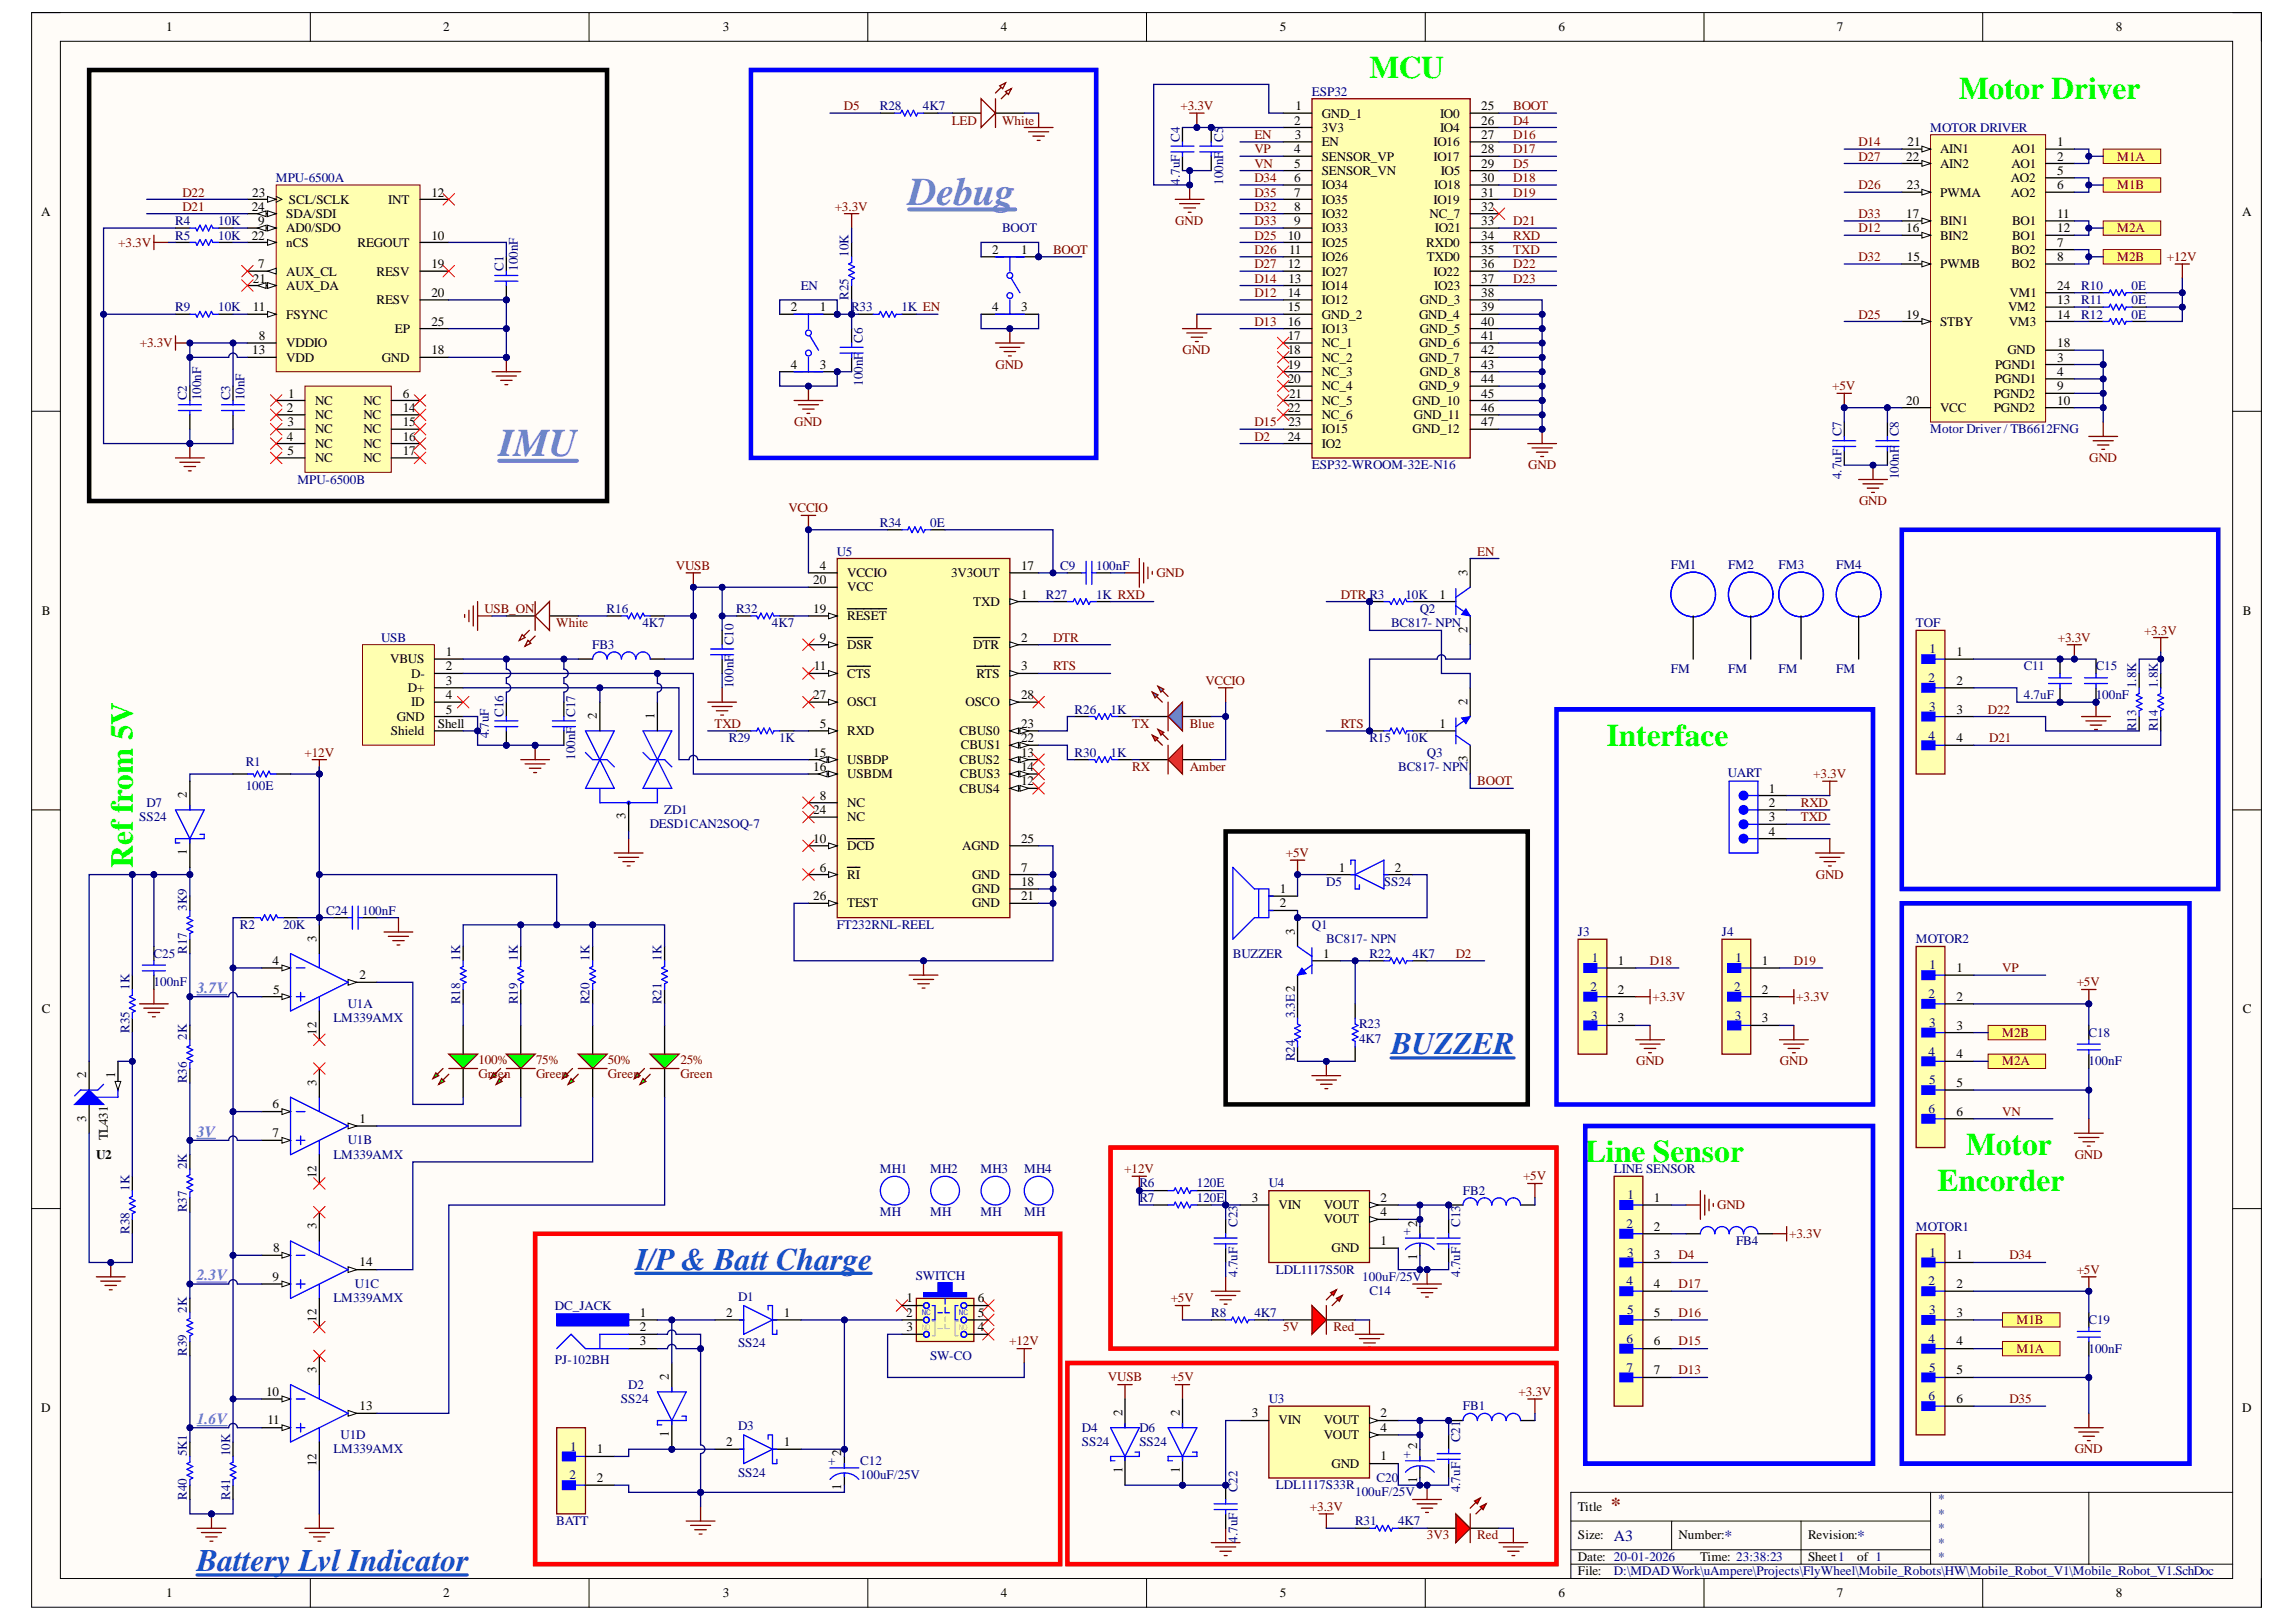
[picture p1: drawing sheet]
<svg xmlns="http://www.w3.org/2000/svg" width="297mm" height="210mm" viewBox="0 0 297 210" stroke-linecap="round" stroke-linejoin="round" font-family="sans-serif">
<defs><g id="words">
<g font-size="5.1" fill="#4a86e8">
<text x="117.5" y="26.5">Debug</text>
<text x="64.5" y="59.1">IMU</text>
</g>
<g font-size="4.1" fill="#0f0">
<text x="177.2" y="10.1">MCU</text>
<text x="253.5" y="12.8">Motor Driver</text>
<text x="207.9" y="96.5">Interface</text>
<text x="17.2" y="112.3" transform="rotate(-90 17.2 112.3)">Ref from 5V</text>
<text x="254.4" y="149.4">Motor</text>
<text x="205.1" y="150.4">Line Sensor</text>
<text x="250.7" y="154.1">Encorder</text>
</g>
<g font-size="4.1" fill="#15c">
<text x="180" y="136.4">BUZZER</text>
<text x="82.2" y="164.3">I/P &amp; Batt Charge</text>
<text x="25.5" y="203.3">Battery Lvl Indicator</text>
</g>
<text font-size="2.5" fill="#800000" x="208.4" y="195.5">*</text>
<g font-size="2" fill="#4a86e8">
<text x="25.5" y="128.5">3.7V</text>
<text x="25.5" y="147.1">3V</text>
<text x="25.5" y="165.7">2.3V</text>
<text x="25.5" y="184.3">1.6V</text>
</g>
<g font-size="2" fill="#000080">
<text x="208.8" y="199.4">A3</text>
<text x="223.1" y="199.4">*</text>
<text x="240.3" y="199.4">*</text>
</g>
<g font-size="1.7">
<text x="21.5" y="4.1">1</text>
<text x="57.3" y="4.1">2</text>
<text x="93.5" y="4.1">3</text>
<text x="129.5" y="4.1">4</text>
<text x="165.6" y="4.1">5</text>
<text x="201.6" y="4.1">6</text>
<text x="237.6" y="4.1">7</text>
<text x="273.7" y="4.1">8</text>
<text x="167.4" y="16.1">2</text>
<text x="167.5" y="18">3</text>
<text x="167.6" y="14.3">1</text>
<text x="171" y="15.2">GND_1</text>
<text x="171" y="17.1">3V3</text>
<text x="186.3" y="15.2">IO0</text>
<text x="186.3" y="17.1">IO4</text>
<text x="191.6" y="14.3">25</text>
<text x="191.6" y="16.1">26</text>
<text x="191.6" y="18">27</text>
<text x="167.4" y="19.9">4</text>
<text x="167.4" y="21.7">5</text>
<text x="167.4" y="23.6">6</text>
<text x="171" y="18.9">EN</text>
<text x="171" y="20.8">SENSOR_VP</text>
<text x="171" y="22.6">SENSOR_VN</text>
<text x="185.5" y="18.9">IO16</text>
<text x="185.5" y="20.8">IO17</text>
<text x="186.4" y="22.6">IO5</text>
<text x="191.6" y="19.9">28</text>
<text x="191.6" y="21.7">29</text>
<text x="191.6" y="23.6">30</text>
<text x="246.6" y="20.8">22</text>
<text x="246.8" y="18.9">21</text>
<text x="251" y="19.9">AIN1</text>
<text x="251" y="21.7">AIN2</text>
<text x="260.1" y="23.6">AO2</text>
<text x="260.2" y="19.9">AO1</text>
<text x="260.2" y="21.7">AO1</text>
<text x="266.1" y="18.9">1</text>
<text x="266.1" y="20.8">2</text>
<text x="266.1" y="22.6">5</text>
<text x="5.3" y="28">A</text>
<text x="32.6" y="27.3">24</text>
<text x="32.6" y="25.4">23</text>
<text x="33.4" y="29.1">9</text>
<text x="37" y="28.2">SDA/SDI</text>
<text x="37.4" y="26.4">SCL/SCLK</text>
<text x="50.2" y="26.4">INT</text>
<text x="55.8" y="25.4">12</text>
<text x="167.4" y="25.4">7</text>
<text x="167.4" y="27.3">8</text>
<text x="167.4" y="29.1">9</text>
<text x="171" y="24.5">IO34</text>
<text x="171" y="26.4">IO35</text>
<text x="171" y="28.2">IO32</text>
<text x="185" y="28.2">NC_7</text>
<text x="185.5" y="26.4">IO19</text>
<text x="185.5" y="24.5">IO18</text>
<text x="191.6" y="25.4">31</text>
<text x="191.6" y="27.3">32</text>
<text x="191.6" y="29.1">33</text>
<text x="246.6" y="28.2">17</text>
<text x="246.7" y="24.5">23</text>
<text x="251" y="29.1">BIN1</text>
<text x="251" y="25.4">PWMA</text>
<text x="260.1" y="25.4">AO2</text>
<text x="260.3" y="29.1">BO1</text>
<text x="266.1" y="28.2">11</text>
<text x="266.1" y="24.5">6</text>
<text x="290.1" y="28">A</text>
<text x="32.6" y="31">22</text>
<text x="33.4" y="34.7">7</text>
<text x="37" y="31.9">nCS</text>
<text x="37" y="35.7">AUX_CL</text>
<text x="37" y="30.1">AD0/SDO</text>
<text x="46.3" y="31.9">REGOUT</text>
<text x="48.7" y="35.7">RESV</text>
<text x="55.8" y="31">10</text>
<text x="55.8" y="34.7">19</text>
<text x="128.4" y="32.9">2</text>
<text x="132.1" y="32.9">1</text>
<text x="166.6" y="31">10</text>
<text x="166.6" y="34.7">12</text>
<text x="166.8" y="32.9">11</text>
<text x="171" y="30.1">IO33</text>
<text x="171" y="31.9">IO25</text>
<text x="171" y="33.8">IO26</text>
<text x="171" y="35.7">IO27</text>
<text x="184.5" y="31.9">RXD0</text>
<text x="184.6" y="33.8">TXD0</text>
<text x="185.5" y="35.7">IO22</text>
<text x="185.6" y="30.1">IO21</text>
<text x="191.6" y="31">34</text>
<text x="191.6" y="32.9">35</text>
<text x="191.6" y="34.7">36</text>
<text x="246.6" y="30.1">16</text>
<text x="246.7" y="33.8">15</text>
<text x="251" y="34.7">PWMB</text>
<text x="251" y="31">BIN2</text>
<text x="260.2" y="32.9">BO2</text>
<text x="260.2" y="34.7">BO2</text>
<text x="260.3" y="31">BO1</text>
<text x="266.1" y="30.1">12</text>
<text x="266.1" y="31.9">7</text>
<text x="266.1" y="33.8">8</text>
<text x="32.7" y="40.3">11</text>
<text x="32.7" y="36.6">21</text>
<text x="37" y="41.2">FSYNC</text>
<text x="37" y="37.5">AUX_DA</text>
<text x="48.7" y="39.4">RESV</text>
<text x="55.8" y="38.4">20</text>
<text x="102.3" y="40.3">2</text>
<text x="106" y="40.3">1</text>
<text x="128.4" y="40.3">4</text>
<text x="132.1" y="40.3">3</text>
<text x="166.6" y="38.4">14</text>
<text x="166.6" y="40.3">15</text>
<text x="166.7" y="36.6">13</text>
<text x="171" y="37.5">IO14</text>
<text x="171" y="39.4">IO12</text>
<text x="171" y="41.2">GND_2</text>
<text x="183.6" y="41.2">GND_4</text>
<text x="183.7" y="39.4">GND_3</text>
<text x="185.5" y="37.5">IO23</text>
<text x="191.6" y="36.6">37</text>
<text x="191.6" y="38.4">38</text>
<text x="191.6" y="40.3">39</text>
<text x="246.6" y="41.2">19</text>
<text x="259.8" y="40.3">VM2</text>
<text x="260" y="38.4">VM1</text>
<text x="266.1" y="39.4">13</text>
<text x="266.1" y="41.2">14</text>
<text x="266.1" y="37.5">24</text>
<text x="32.6" y="45.9">13</text>
<text x="33.5" y="44">8</text>
<text x="37" y="46.8">VDD</text>
<text x="37" y="44.9">VDDIO</text>
<text x="49.4" y="46.8">GND</text>
<text x="51.1" y="43.1">EP</text>
<text x="55.8" y="45.9">18</text>
<text x="55.8" y="42.2">25</text>
<text x="102.3" y="47.7">4</text>
<text x="106" y="47.7">3</text>
<text x="166.6" y="42.2">16</text>
<text x="166.6" y="44">17</text>
<text x="166.6" y="45.9">18</text>
<text x="166.6" y="47.7">19</text>
<text x="171" y="43.1">IO13</text>
<text x="171" y="44.9">NC_1</text>
<text x="171" y="46.8">NC_2</text>
<text x="183.6" y="44.9">GND_6</text>
<text x="183.6" y="46.8">GND_7</text>
<text x="183.7" y="43.1">GND_5</text>
<text x="191.6" y="42.2">40</text>
<text x="191.6" y="44">41</text>
<text x="191.6" y="45.9">42</text>
<text x="191.6" y="47.7">43</text>
<text x="251" y="42.2">STBY</text>
<text x="258.1" y="47.7">PGND1</text>
<text x="259.7" y="45.9">GND</text>
<text x="259.9" y="42.2">VM3</text>
<text x="266.1" y="44.9">18</text>
<text x="266.1" y="46.8">3</text>
<text x="37.1" y="53.3">2</text>
<text x="37.3" y="51.5">1</text>
<text x="40.8" y="52.4">NC</text>
<text x="47" y="52.4">NC</text>
<text x="52.1" y="53.3">14</text>
<text x="52.1" y="51.5">6</text>
<text x="166.6" y="49.6">20</text>
<text x="166.6" y="53.3">22</text>
<text x="166.8" y="51.5">21</text>
<text x="171" y="48.7">NC_3</text>
<text x="171" y="50.5">NC_4</text>
<text x="171" y="52.4">NC_5</text>
<text x="182.8" y="52.4">GND_10</text>
<text x="183.6" y="50.5">GND_9</text>
<text x="183.7" y="48.7">GND_8</text>
<text x="191.6" y="49.6">44</text>
<text x="191.6" y="51.5">45</text>
<text x="191.6" y="53.3">46</text>
<text x="246.6" y="52.4">20</text>
<text x="251" y="53.3">VCC</text>
<text x="257.9" y="53.3">PGND2</text>
<text x="257.9" y="51.5">PGND2</text>
<text x="258.1" y="49.6">PGND1</text>
<text x="266.1" y="52.4">10</text>
<text x="266.1" y="48.7">4</text>
<text x="266.1" y="50.5">9</text>
<text x="37.1" y="57">4</text>
<text x="37.2" y="55.2">3</text>
<text x="37.2" y="58.9">5</text>
<text x="40.8" y="54.2">NC</text>
<text x="40.8" y="56.1">NC</text>
<text x="40.8" y="58">NC</text>
<text x="40.8" y="59.8">NC</text>
<text x="47" y="54.2">NC</text>
<text x="47" y="56.1">NC</text>
<text x="47" y="58">NC</text>
<text x="47" y="59.8">NC</text>
<text x="52.1" y="55.2">15</text>
<text x="52.1" y="57">16</text>
<text x="52.1" y="58.9">17</text>
<text x="166.6" y="57">24</text>
<text x="166.7" y="55.2">23</text>
<text x="171" y="54.2">NC_6</text>
<text x="171" y="56.1">IO15</text>
<text x="171" y="58">IO2</text>
<text x="182.8" y="56.1">GND_12</text>
<text x="182.9" y="54.2">GND_11</text>
<text x="191.6" y="55.2">47</text>
<text x="105.2" y="75.6">20</text>
<text x="106" y="73.8">4</text>
<text x="109.6" y="76.5">VCC</text>
<text x="109.6" y="74.7">VCCIO</text>
<text x="123" y="74.7">3V3OUT</text>
<text x="132.1" y="73.8">17</text>
<text x="132.1" y="77.5">1</text>
<text x="186.2" y="77.5">1</text>
<text x="189.9" y="74.5" transform="rotate(-90 189.9 74.5)">3</text>
<text x="5.4" y="79.6">B</text>
<text x="105.2" y="79.3">19</text>
<text x="106" y="83">9</text>
<text x="109.6" y="84">DSR</text>
<text x="109.6" y="80.3">RESET</text>
<text x="125.9" y="84">DTR</text>
<text x="125.9" y="78.4">TXD</text>
<text x="132.1" y="83">2</text>
<text x="189.9" y="81.9" transform="rotate(-90 189.9 81.9)">2</text>
<text x="290.2" y="79.6">B</text>
<text x="50.5" y="85.8">VBUS</text>
<text x="52.8" y="89.6">D+</text>
<text x="53.2" y="87.7">D-</text>
<text x="57.7" y="84.9">1</text>
<text x="57.7" y="86.8">2</text>
<text x="57.7" y="88.6">3</text>
<text x="105.3" y="86.8">11</text>
<text x="109.6" y="87.7">CTS</text>
<text x="126.3" y="87.7">RTS</text>
<text x="132.1" y="86.8">3</text>
<text x="253.1" y="84.9">1</text>
<text x="253.1" y="88.6">2</text>
<text x="50.6" y="95.1">Shield</text>
<text x="51.3" y="93.3">GND</text>
<text x="53.2" y="91.4">ID</text>
<text x="56.7" y="94.2">Shell</text>
<text x="57.7" y="90.5">4</text>
<text x="57.7" y="92.3">5</text>
<text x="77.2" y="93.1" transform="rotate(-90 77.2 93.1)">2</text>
<text x="84.7" y="93.1" transform="rotate(-90 84.7 93.1)">1</text>
<text x="105.2" y="90.5">27</text>
<text x="106" y="94.2">5</text>
<text x="109.6" y="91.4">OSCI</text>
<text x="109.6" y="95.1">RXD</text>
<text x="124.1" y="95.1">CBUS0</text>
<text x="124.9" y="91.4">OSCO</text>
<text x="132.1" y="94.2">23</text>
<text x="132.1" y="90.5">28</text>
<text x="186.2" y="94.2">1</text>
<text x="189.9" y="91.2" transform="rotate(-90 189.9 91.2)">2</text>
<text x="253.1" y="92.3">3</text>
<text x="105.2" y="99.8">16</text>
<text x="105.2" y="97.9">15</text>
<text x="109.6" y="100.7">USBDM</text>
<text x="109.6" y="98.8">USBDP</text>
<text x="124.1" y="98.8">CBUS2</text>
<text x="124.2" y="100.7">CBUS3</text>
<text x="124.3" y="97">CBUS1</text>
<text x="132.1" y="96.1">22</text>
<text x="132.1" y="97.9">13</text>
<text x="132.1" y="99.8">14</text>
<text x="132.1" y="101.6">12</text>
<text x="189.9" y="98.6" transform="rotate(-90 189.9 98.6)">3</text>
<text x="253.1" y="96.1">4</text>
<text x="24.2" y="103.3" transform="rotate(-90 24.2 103.3)">2</text>
<text x="80.9" y="106" transform="rotate(-90 80.9 106)">3</text>
<text x="105.2" y="105.3">24</text>
<text x="106" y="103.5">8</text>
<text x="109.6" y="104.4">NC</text>
<text x="109.6" y="106.3">NC</text>
<text x="124.1" y="102.6">CBUS4</text>
<text x="228.8" y="102.6">1</text>
<text x="228.8" y="104.4">2</text>
<text x="228.8" y="106.3">3</text>
<text x="24.2" y="110.7" transform="rotate(-90 24.2 110.7)">1</text>
<text x="105.2" y="109.1">10</text>
<text x="106" y="112.8">6</text>
<text x="109.6" y="110">DCD</text>
<text x="109.6" y="113.7">RI</text>
<text x="124.5" y="110">AGND</text>
<text x="125.8" y="113.7">GND</text>
<text x="132.1" y="109.1">25</text>
<text x="132.1" y="112.8">7</text>
<text x="173.2" y="112.8">1</text>
<text x="180.5" y="112.8">2</text>
<text x="228.8" y="108.1">4</text>
<text x="105.2" y="116.5">26</text>
<text x="109.6" y="117.4">TEST</text>
<text x="125.8" y="115.6">GND</text>
<text x="125.8" y="117.4">GND</text>
<text x="132.1" y="114.6">18</text>
<text x="132.1" y="116.5">21</text>
<text x="165.6" y="115.6">1</text>
<text x="165.6" y="117.4">2</text>
<text x="35.3" y="124.9">4</text>
<text x="40.9" y="121.9" transform="rotate(-90 40.9 121.9)">3</text>
<text x="167.5" y="121" transform="rotate(-90 167.5 121)">3</text>
<text x="171.2" y="123.9">1</text>
<text x="209.3" y="124.9">1</text>
<text x="227.9" y="124.9">1</text>
<text x="253.1" y="125.8">1</text>
<text x="5.4" y="131.1">C</text>
<text x="35.3" y="128.6">5</text>
<text x="46.5" y="126.7">2</text>
<text x="209.3" y="128.6">2</text>
<text x="227.9" y="128.6">2</text>
<text x="253.1" y="129.5">2</text>
<text x="290.2" y="131.1">C</text>
<text x="40.9" y="133.9" transform="rotate(-90 40.9 133.9)">12</text>
<text x="209.3" y="132.3">3</text>
<text x="227.9" y="132.3">3</text>
<text x="253.1" y="133.2">3</text>
<text x="253.1" y="136.9">4</text>
<text x="11.2" y="139.6" transform="rotate(-90 11.2 139.6)">2</text>
<text x="14.9" y="139.6" transform="rotate(-90 14.9 139.6)">1</text>
<text x="35.3" y="143.4">6</text>
<text x="40.9" y="140.5" transform="rotate(-90 40.9 140.5)">3</text>
<text x="253.1" y="140.7">5</text>
<text x="11.2" y="145.1" transform="rotate(-90 11.2 145.1)">3</text>
<text x="12.4" y="150">U2</text>
<text x="14" y="147.6" transform="rotate(-90 14 147.6)">TL431</text>
<text x="35.3" y="147.2">7</text>
<text x="46.5" y="145.3">1</text>
<text x="253.1" y="144.4">6</text>
<text x="40.9" y="152.5" transform="rotate(-90 40.9 152.5)">12</text>
<text x="161.9" y="155.5">3</text>
<text x="178.6" y="155.5">2</text>
<text x="214" y="155.5">1</text>
<text x="40.9" y="159.1" transform="rotate(-90 40.9 159.1)">3</text>
<text x="165.4" y="156.5">VIN</text>
<text x="171.3" y="156.5">VOUT</text>
<text x="171.3" y="158.3">VOUT</text>
<text x="178.6" y="161.1">1</text>
<text x="178.6" y="157.4">4</text>
<text x="183.3" y="158.7" transform="rotate(-90 183.3 158.7)">2</text>
<text x="214" y="159.2">2</text>
<text x="35.3" y="165.8">9</text>
<text x="35.3" y="162">8</text>
<text x="46.5" y="163.9">14</text>
<text x="172.3" y="162">GND</text>
<text x="183.3" y="163" transform="rotate(-90 183.3 163)">1</text>
<text x="214" y="163">3</text>
<text x="214" y="166.7">4</text>
<text x="253.1" y="163">1</text>
<text x="253.1" y="166.7">2</text>
<text x="40.9" y="171.1" transform="rotate(-90 40.9 171.1)">12</text>
<text x="82.8" y="170.4">1</text>
<text x="82.8" y="172.3">2</text>
<text x="94" y="170.4">2</text>
<text x="101.4" y="170.4">1</text>
<text x="117.2" y="170.4">2</text>
<text x="117.3" y="168.5">1</text>
<text x="117.3" y="172.3">3</text>
<text x="126.5" y="168.5">6</text>
<text x="126.5" y="170.4">5</text>
<text x="126.5" y="172.3">4</text>
<text x="214" y="170.4">5</text>
<text x="253.1" y="170.4">3</text>
<text x="40.9" y="177.7" transform="rotate(-90 40.9 177.7)">3</text>
<text x="82.8" y="174.1">3</text>
<text x="86.5" y="178.6" transform="rotate(-90 86.5 178.6)">2</text>
<text x="214" y="174.1">6</text>
<text x="214" y="177.8">7</text>
<text x="253.1" y="174.1">4</text>
<text x="253.1" y="177.8">5</text>
<text x="5.3" y="182.7">D</text>
<text x="34.4" y="180.6">10</text>
<text x="34.6" y="184.3">11</text>
<text x="46.5" y="182.5">13</text>
<text x="86.5" y="185.9" transform="rotate(-90 86.5 185.9)">1</text>
<text x="145.2" y="183.2" transform="rotate(-90 145.2 183.2)">2</text>
<text x="152.6" y="183.2" transform="rotate(-90 152.6 183.2)">2</text>
<text x="161.9" y="183.4">3</text>
<text x="165.4" y="184.3">VIN</text>
<text x="171.3" y="184.3">VOUT</text>
<text x="178.6" y="183.4">2</text>
<text x="178.6" y="185.3">4</text>
<text x="253.1" y="181.6">6</text>
<text x="290.1" y="182.7">D</text>
<text x="40.9" y="189.7" transform="rotate(-90 40.9 189.7)">12</text>
<text x="77.2" y="188.1">1</text>
<text x="77.2" y="191.8">2</text>
<text x="94" y="187.1">2</text>
<text x="101.4" y="187.1">1</text>
<text x="108.8" y="188.5" transform="rotate(-90 108.8 188.5)">2</text>
<text x="145.2" y="190.6" transform="rotate(-90 145.2 190.6)">1</text>
<text x="152.6" y="190.6" transform="rotate(-90 152.6 190.6)">1</text>
<text x="171.3" y="186.2">VOUT</text>
<text x="172.3" y="189.9">GND</text>
<text x="178.6" y="189">1</text>
<text x="183.3" y="191.9" transform="rotate(-90 183.3 191.9)">1</text>
<text x="183.3" y="187.5" transform="rotate(-90 183.3 187.5)">2</text>
<text x="108.8" y="192.8" transform="rotate(-90 108.8 192.8)">1</text>
<text x="204.1" y="195.5">Title</text>
<text x="204.1" y="199.2">Size:</text>
<text x="204.1" y="202">Date: 20-01-2026</text>
<text x="204.1" y="203.9">File:</text>
<text x="217.2" y="199.2">Number:</text>
<text x="220" y="202">Time: 23:38:23</text>
<text x="233.9" y="199.2">Revision:</text>
<text x="233.9" y="202">Sheet1</text>
<text x="240.3" y="202">of 1</text>
<text x="21.5" y="206.6">1</text>
<text x="57.3" y="206.6">2</text>
<text x="93.5" y="206.6">3</text>
<text x="129.5" y="206.6">4</text>
<text x="165.6" y="206.6">5</text>
<text x="201.6" y="206.6">6</text>
<text x="237.6" y="206.6">7</text>
<text x="273.7" y="206.6">8</text>
</g>
<g font-size="1.7" fill="#800000">
<text x="109.2" y="14.3">D5</text>
<text x="123.1" y="16.1">LED</text>
<text x="129.6" y="16.1">White</text>
<text x="152.7" y="14.3">+3.3V</text>
<text x="162.3" y="18">EN</text>
<text x="195.8" y="18">D16</text>
<text x="195.8" y="16.1">D4</text>
<text x="195.8" y="14.3">BOOT</text>
<text x="162.3" y="23.6">D34</text>
<text x="162.3" y="19.9">VP</text>
<text x="162.3" y="21.7">VN</text>
<text x="195.8" y="19.9">D17</text>
<text x="195.8" y="23.6">D18</text>
<text x="195.8" y="21.7">D5</text>
<text x="240.4" y="18.9">D14</text>
<text x="240.4" y="20.8">D27</text>
<text x="273.9" y="20.8">M1A</text>
<text x="23.6" y="27.3">D21</text>
<text x="23.6" y="25.4">D22</text>
<text x="108" y="27.3">+3.3V</text>
<text x="152.1" y="29.1">GND</text>
<text x="162.3" y="29.1">D33</text>
<text x="162.3" y="25.4">D35</text>
<text x="162.3" y="27.3">D32</text>
<text x="195.8" y="25.4">D19</text>
<text x="195.8" y="29.1">D21</text>
<text x="240.4" y="24.5">D26</text>
<text x="240.4" y="28.2">D33</text>
<text x="273.9" y="24.5">M1B</text>
<text x="15.3" y="31.9">+3.3V</text>
<text x="136.2" y="32.9">BOOT</text>
<text x="162.3" y="31">D25</text>
<text x="162.3" y="32.9">D26</text>
<text x="162.3" y="34.7">D27</text>
<text x="195.8" y="34.7">D22</text>
<text x="195.8" y="31">RXD</text>
<text x="195.8" y="32.9">TXD</text>
<text x="240.4" y="30.1">D12</text>
<text x="240.4" y="33.8">D32</text>
<text x="273.9" y="30.1">M2A</text>
<text x="273.9" y="33.8">M2B</text>
<text x="280.3" y="33.8">+12V</text>
<text x="162.3" y="36.6">D14</text>
<text x="162.3" y="38.4">D12</text>
<text x="195.8" y="36.6">D23</text>
<text x="240.4" y="41.2">D25</text>
<text x="18.1" y="44.9">+3.3V</text>
<text x="128.8" y="47.7">GND</text>
<text x="153" y="45.9">GND</text>
<text x="162.3" y="42.2">D13</text>
<text x="237" y="50.5">+5V</text>
<text x="102.8" y="55.2">GND</text>
<text x="162.3" y="55.2">D15</text>
<text x="162.3" y="57">D2</text>
<text x="270.3" y="59.8">GND</text>
<text x="197.7" y="60.7">GND</text>
<text x="240.5" y="65.4">GND</text>
<text x="102" y="66.3">VCCIO</text>
<text x="191.1" y="71.9">EN</text>
<text x="87.4" y="73.8">VUSB</text>
<text x="149.6" y="74.7">GND</text>
<text x="173.4" y="77.5">DTR R3</text>
<text x="62.7" y="79.3">USB_ON</text>
<text x="72" y="81.2">White</text>
<text x="136.2" y="83">DTR</text>
<text x="266.2" y="83">+3.3V</text>
<text x="277.4" y="82.1">+3.3V</text>
<text x="136.2" y="86.8">RTS</text>
<text x="155.9" y="88.6">VCCIO</text>
<text x="92.4" y="94.2">TXD</text>
<text x="146.5" y="94.2">TX</text>
<text x="153.9" y="94.2">Blue</text>
<text x="173.4" y="94.2">RTS</text>
<text x="257.2" y="92.3">D22</text>
<text x="39.4" y="97.9">+12V</text>
<text x="146.5" y="99.8">RX</text>
<text x="153.9" y="99.8">Amber</text>
<text x="191.1" y="101.6">BOOT</text>
<text x="234.6" y="100.7">+3.3V</text>
<text x="257.3" y="96.1">D21</text>
<text x="233" y="104.4">RXD</text>
<text x="233" y="106.3">TXD</text>
<text x="166.3" y="110.9">+5V</text>
<text x="234.9" y="113.7">GND</text>
<text x="188.3" y="123.9">D2</text>
<text x="213.4" y="124.9">D18</text>
<text x="232.1" y="124.9">D19</text>
<text x="259" y="125.8">VP</text>
<text x="213.8" y="129.5">+3.3V</text>
<text x="232.4" y="129.5">+3.3V</text>
<text x="268.7" y="127.7">+5V</text>
<text x="61.9" y="137.7">100%</text>
<text x="69.3" y="137.7">75%</text>
<text x="78.6" y="137.7">50%</text>
<text x="88" y="137.7">25%</text>
<text x="211.7" y="137.9">GND</text>
<text x="230.3" y="137.9">GND</text>
<text x="259" y="137.9">M2A</text>
<text x="259" y="134.2">M2B</text>
<text x="61.9" y="139.6">Green</text>
<text x="69.3" y="139.6">Green</text>
<text x="78.6" y="139.6">Green</text>
<text x="88" y="139.6">Green</text>
<text x="259" y="144.4">VN</text>
<text x="268.4" y="150">GND</text>
<text x="145.5" y="151.8">+12V</text>
<text x="197" y="152.7">+5V</text>
<text x="222.2" y="156.5">GND</text>
<text x="231.5" y="160.2">+3.3V</text>
<text x="217.2" y="166.7">D17</text>
<text x="217.2" y="163">D4</text>
<text x="260" y="163">D34</text>
<text x="268.7" y="164.8">+5V</text>
<text x="151.5" y="168.5">+5V</text>
<text x="166" y="172.3">5V</text>
<text x="172.5" y="172.3">Red</text>
<text x="217.2" y="170.4">D16</text>
<text x="260.9" y="171.3">M1B</text>
<text x="130.6" y="174.1">+12V</text>
<text x="143.3" y="178.8">VUSB</text>
<text x="151.5" y="178.8">+5V</text>
<text x="217.2" y="177.8">D13</text>
<text x="217.2" y="174.1">D15</text>
<text x="260.9" y="175">M1A</text>
<text x="196.5" y="180.6">+3.3V</text>
<text x="260" y="181.6">D35</text>
<text x="268.4" y="188.1">GND</text>
<text x="169.5" y="195.5">+3.3V</text>
<text x="184.6" y="199.2">3V3</text>
<text x="191.1" y="199.2">Red</text>
</g>
<g font-size="1.7" fill="#000080">
<text x="113.8" y="14.3">R28</text>
<text x="119.4" y="14.3">4K7</text>
<text x="169.7" y="12.4">ESP32</text>
<text x="249.7" y="17.1">MOTOR DRIVER</text>
<text x="35.7" y="23.6">MPU-6500A</text>
<text x="152.6" y="23.9" transform="rotate(-90 152.6 23.9)">4.7uF</text>
<text x="152.6" y="18.3" transform="rotate(-90 152.6 18.3)">C4</text>
<text x="158.2" y="23.9" transform="rotate(-90 158.2 23.9)">100nF</text>
<text x="158.2" y="18.3" transform="rotate(-90 158.2 18.3)">C5</text>
<text x="22.7" y="29.1">R4</text>
<text x="28.2" y="29.1">10K</text>
<text x="22.7" y="31">R5</text>
<text x="28.2" y="31">10K</text>
<text x="65.1" y="35.1" transform="rotate(-90 65.1 35.1)">C1</text>
<text x="67" y="35.1" transform="rotate(-90 67 35.1)">100nF</text>
<text x="109.8" y="33.2" transform="rotate(-90 109.8 33.2)">10K</text>
<text x="129.6" y="30.1">BOOT</text>
<text x="22.7" y="40.3">R9</text>
<text x="28.2" y="40.3">10K</text>
<text x="103.6" y="37.5">EN</text>
<text x="109.8" y="38.8" transform="rotate(-90 109.8 38.8)">R25</text>
<text x="110.1" y="40.3">R33</text>
<text x="116.6" y="40.3">1K EN</text>
<text x="269.3" y="37.5">R10</text>
<text x="269.3" y="39.4">R11</text>
<text x="269.3" y="41.2">R12</text>
<text x="275.8" y="37.5">0E</text>
<text x="275.8" y="39.4">0E</text>
<text x="275.8" y="41.2">0E</text>
<text x="111.6" y="44.4" transform="rotate(-90 111.6 44.4)">C6</text>
<text x="24.2" y="51.8" transform="rotate(-90 24.2 51.8)">C2</text>
<text x="26" y="51.8" transform="rotate(-90 26 51.8)">100nF</text>
<text x="29.8" y="51.8" transform="rotate(-90 29.8 51.8)">C3</text>
<text x="31.6" y="51.8" transform="rotate(-90 31.6 51.8)">10nF</text>
<text x="111.6" y="49.9" transform="rotate(-90 111.6 49.9)">100nF</text>
<text x="238.2" y="56.4" transform="rotate(-90 238.2 56.4)">C7</text>
<text x="245.7" y="56.4" transform="rotate(-90 245.7 56.4)">C8</text>
<text x="249.7" y="56.1">Motor Driver / TB6612FNG</text>
<text x="38.5" y="62.6">MPU-6500B</text>
<text x="169.7" y="60.7">ESP32-WROOM-32E-N16</text>
<text x="238.2" y="62" transform="rotate(-90 238.2 62)">4.7uF</text>
<text x="245.7" y="62" transform="rotate(-90 245.7 62)">100nF</text>
<text x="108.2" y="71.9">U5</text>
<text x="113.8" y="68.2">R34</text>
<text x="120.3" y="68.2">0E</text>
<text x="135.3" y="77.5">R27</text>
<text x="137.2" y="73.8">C9</text>
<text x="141.8" y="77.5">1K RXD</text>
<text x="141.8" y="73.8">100nF</text>
<text x="181.8" y="77.5">10K</text>
<text x="216.2" y="73.7">FM1</text>
<text x="223.6" y="73.7">FM2</text>
<text x="230.1" y="73.7">FM3</text>
<text x="237.6" y="73.7">FM4</text>
<text x="49.3" y="83">USB</text>
<text x="76.6" y="84">FB3</text>
<text x="78.5" y="79.3">R16</text>
<text x="83.1" y="81.2">4K7</text>
<text x="94.9" y="83.5" transform="rotate(-90 94.9 83.5)">C10</text>
<text x="95.2" y="79.3">R32</text>
<text x="99.9" y="81.2">4K7</text>
<text x="180" y="81.2">BC817- NPN</text>
<text x="183.7" y="79.3">Q2</text>
<text x="247.9" y="81.2">TOF</text>
<text x="94.9" y="89" transform="rotate(-90 94.9 89)">100nF</text>
<text x="216.2" y="87.1">FM</text>
<text x="223.6" y="87.1">FM</text>
<text x="230.1" y="87.1">FM</text>
<text x="237.6" y="87.1">FM</text>
<text x="249.5" y="88.3">2</text>
<text x="249.6" y="84.6">1</text>
<text x="261.8" y="86.8">C11</text>
<text x="271.1" y="86.8">C15</text>
<text x="276.4" y="89" transform="rotate(-90 276.4 89)">1.8K</text>
<text x="279.2" y="89" transform="rotate(-90 279.2 89)">1.8K</text>
<text x="63.3" y="95.5" transform="rotate(-90 63.3 95.5)">4.7uF</text>
<text x="65.1" y="92.8" transform="rotate(-90 65.1 92.8)">C16</text>
<text x="74.4" y="92.8" transform="rotate(-90 74.4 92.8)">C17</text>
<text x="139" y="92.3">R26</text>
<text x="143.7" y="92.3">1K</text>
<text x="249.5" y="95.7">4</text>
<text x="249.6" y="92">3</text>
<text x="261.8" y="90.5">4.7uF</text>
<text x="271.1" y="90.5">100nF</text>
<text x="276.4" y="94.6" transform="rotate(-90 276.4 94.6)">R13</text>
<text x="279.2" y="94.6" transform="rotate(-90 279.2 94.6)">R14</text>
<text x="31.8" y="99.2">R1</text>
<text x="74.4" y="98.3" transform="rotate(-90 74.4 98.3)">100nF</text>
<text x="94.3" y="96.1">R29</text>
<text x="100.8" y="96.1">1K</text>
<text x="139" y="97.9">R30</text>
<text x="143.7" y="97.9">1K</text>
<text x="177.2" y="96.1">R15</text>
<text x="180.9" y="99.8">BC817- NPN</text>
<text x="181.8" y="96.1">10K</text>
<text x="184.6" y="97.9">Q3</text>
<text x="223.5" y="100.5">UART</text>
<text x="18" y="106.3">SS24</text>
<text x="18.9" y="104.4">D7</text>
<text x="31.8" y="102.2">100E</text>
<text x="84.1" y="107.2">DESD1CAN2SOQ-7</text>
<text x="85.9" y="105.3">ZD1</text>
<text x="24.2" y="117.9" transform="rotate(-90 24.2 117.9)">3K9</text>
<text x="42.2" y="118.4">C24</text>
<text x="46.9" y="118.4">100nF</text>
<text x="171.6" y="114.6">D5</text>
<text x="179" y="114.6">SS24</text>
<text x="19.9" y="123.9">C25</text>
<text x="24.2" y="123.4" transform="rotate(-90 24.2 123.4)">R17</text>
<text x="31" y="120.2">R2</text>
<text x="36.6" y="120.2">20K</text>
<text x="59.5" y="124.4" transform="rotate(-90 59.5 124.4)">1K</text>
<text x="67" y="124.4" transform="rotate(-90 67 124.4)">1K</text>
<text x="76.3" y="124.4" transform="rotate(-90 76.3 124.4)">1K</text>
<text x="85.6" y="124.4" transform="rotate(-90 85.6 124.4)">1K</text>
<text x="108.2" y="120.2">FT232RNL-REEL</text>
<text x="159.5" y="123.9">BUZZER</text>
<text x="169.7" y="120.2">Q1</text>
<text x="171.6" y="122.1">BC817- NPN</text>
<text x="177.2" y="123.9">R22</text>
<text x="182.8" y="123.9">4K7</text>
<text x="204.1" y="121.1">J3</text>
<text x="205.9" y="124.5">1</text>
<text x="222.8" y="121.1">J4</text>
<text x="224.5" y="124.5">1</text>
<text x="247.9" y="122.1">MOTOR2</text>
<text x="249.6" y="125.5">1</text>
<text x="16.7" y="128.1" transform="rotate(-90 16.7 128.1)">1K</text>
<text x="19.9" y="127.7">100nF</text>
<text x="45" y="130.4">U1A</text>
<text x="59.5" y="129.9" transform="rotate(-90 59.5 129.9)">R18</text>
<text x="67" y="129.9" transform="rotate(-90 67 129.9)">R19</text>
<text x="76.3" y="129.9" transform="rotate(-90 76.3 129.9)">R20</text>
<text x="85.6" y="129.9" transform="rotate(-90 85.6 129.9)">R21</text>
<text x="167.5" y="131.8" transform="rotate(-90 167.5 131.8)">3.3E2</text>
<text x="205.8" y="128.2">2</text>
<text x="205.8" y="132">3</text>
<text x="224.4" y="128.2">2</text>
<text x="224.4" y="132">3</text>
<text x="249.5" y="129.2">2</text>
<text x="16.7" y="133.7" transform="rotate(-90 16.7 133.7)">R35</text>
<text x="24.2" y="134.6" transform="rotate(-90 24.2 134.6)">2K</text>
<text x="43.1" y="132.3">LM339AMX</text>
<text x="167.5" y="137.4" transform="rotate(-90 167.5 137.4)">R24</text>
<text x="175.8" y="133.1">R23</text>
<text x="175.8" y="134.9">4K7</text>
<text x="249.5" y="136.6">4</text>
<text x="249.6" y="132.9">3</text>
<text x="270.2" y="134.2">C18</text>
<text x="270.2" y="137.9">100nF</text>
<text x="24.2" y="140.2" transform="rotate(-90 24.2 140.2)">R36</text>
<text x="249.6" y="140.3">5</text>
<text x="43.1" y="150">LM339AMX</text>
<text x="45" y="148.1">U1B</text>
<text x="249.5" y="144">6</text>
<text x="16.7" y="154.1" transform="rotate(-90 16.7 154.1)">1K</text>
<text x="24.2" y="151.3" transform="rotate(-90 24.2 151.3)">2K</text>
<text x="113.8" y="151.8">MH1</text>
<text x="120.3" y="151.8">MH2</text>
<text x="126.9" y="151.8">MH3</text>
<text x="132.5" y="151.8">MH4</text>
<text x="147.4" y="153.7">R6</text>
<text x="147.4" y="155.5">R7</text>
<text x="154.8" y="153.7">120E</text>
<text x="154.8" y="155.5">120E</text>
<text x="164.1" y="153.7">U4</text>
<text x="189.3" y="154.6">FB2</text>
<text x="208.8" y="151.8">LINE SENSOR</text>
<text x="210.6" y="155.2">1</text>
<text x="16.7" y="159.7" transform="rotate(-90 16.7 159.7)">R38</text>
<text x="24.2" y="156.9" transform="rotate(-90 24.2 156.9)">R37</text>
<text x="113.8" y="157.4">MH</text>
<text x="120.3" y="157.4">MH</text>
<text x="126.9" y="157.4">MH</text>
<text x="132.5" y="157.4">MH</text>
<text x="160.1" y="158.7" transform="rotate(-90 160.1 158.7)">C23</text>
<text x="181.6" y="159.8">+</text>
<text x="188.9" y="158.7" transform="rotate(-90 188.9 158.7)">C13</text>
<text x="210.4" y="158.9">2</text>
<text x="224.6" y="161.1">FB4</text>
<text x="247.9" y="159.2">MOTOR1</text>
<text x="45.9" y="166.7">U1C</text>
<text x="118.5" y="165.6">SWITCH</text>
<text x="160.1" y="165.2" transform="rotate(-90 160.1 165.2)">4.7uF</text>
<text x="165.1" y="164.8">LDL1117S50R</text>
<text x="176.2" y="165.8">100uF/25V</text>
<text x="177.2" y="167.6">C14</text>
<text x="188.9" y="165.2" transform="rotate(-90 188.9 165.2)">4.7uF</text>
<text x="210.4" y="166.3">4</text>
<text x="210.5" y="162.6">3</text>
<text x="249.5" y="166.3">2</text>
<text x="249.6" y="162.6">1</text>
<text x="24.2" y="169.9" transform="rotate(-90 24.2 169.9)">2K</text>
<text x="43.1" y="168.5">LM339AMX</text>
<text x="71.8" y="169.5">DC_JACK</text>
<text x="95.5" y="168.4">D1</text>
<text x="156.7" y="170.4">R8</text>
<text x="162.3" y="170.4">4K7</text>
<text x="210.4" y="173.8">6</text>
<text x="210.5" y="170.1">5</text>
<text x="249.5" y="173.8">4</text>
<text x="249.6" y="170.1">3</text>
<text x="270.2" y="171.3">C19</text>
<text x="24.2" y="175.5" transform="rotate(-90 24.2 175.5)">R39</text>
<text x="71.8" y="176.6">PJ-102BH</text>
<text x="81.3" y="179.7">D2</text>
<text x="95.5" y="174.3">SS24</text>
<text x="120.3" y="176">SW-CO</text>
<text x="210.4" y="177.5">7</text>
<text x="249.6" y="177.5">5</text>
<text x="270.2" y="175">100nF</text>
<text x="80.3" y="181.6">SS24</text>
<text x="95.5" y="185.1">D3</text>
<text x="140" y="185.3">D4</text>
<text x="147.4" y="185.3">D6</text>
<text x="164.1" y="181.6">U3</text>
<text x="189.3" y="182.5">FB1</text>
<text x="249.5" y="181.2">6</text>
<text x="24.2" y="188.5" transform="rotate(-90 24.2 188.5)">5K1</text>
<text x="29.8" y="188.5" transform="rotate(-90 29.8 188.5)">10K</text>
<text x="43.1" y="188.1">LM339AMX</text>
<text x="44.1" y="186.2">U1D</text>
<text x="73.7" y="191.4">2</text>
<text x="73.7" y="187.7">1</text>
<text x="95.5" y="191.1">SS24</text>
<text x="107.1" y="189.6">+</text>
<text x="111.3" y="189.6">C12</text>
<text x="111.3" y="191.4">100uF/25V</text>
<text x="140" y="187.1">SS24</text>
<text x="147.4" y="187.1">SS24</text>
<text x="178.1" y="191.8">C20</text>
<text x="181.6" y="188.6">+</text>
<text x="188.9" y="186.6" transform="rotate(-90 188.9 186.6)">C21</text>
<text x="24.2" y="194.1" transform="rotate(-90 24.2 194.1)">R40</text>
<text x="29.8" y="194.1" transform="rotate(-90 29.8 194.1)">R41</text>
<text x="72" y="197.3">BATT</text>
<text x="160.1" y="193.1" transform="rotate(-90 160.1 193.1)">C22</text>
<text x="165.1" y="192.7">LDL1117S33R</text>
<text x="175.3" y="197.3">R31</text>
<text x="175.3" y="193.6">100uF/25V</text>
<text x="180.9" y="197.3">4K7</text>
<text x="188.9" y="193.1" transform="rotate(-90 188.9 193.1)">4.7uF</text>
<text x="250.7" y="194.6">*</text>
<text x="250.7" y="196.4">*</text>
<text x="160.1" y="199.6" transform="rotate(-90 160.1 199.6)">4.7uF</text>
<text x="208.8" y="203.9">D:\MDADWork\uAmpere\Projects\FlyWheel\Mobile_Robots\HW\Mobile_Robot_V1\Mobile_Robot_V1.SchDoc</text>
<text x="250.7" y="198.3">*</text>
<text x="250.7" y="200.1">*</text>
<text x="250.7" y="202">*</text>
</g>
<g font-size="1" fill="#00f">
<text x="119.2" y="170.2">NC</text>
<text x="124.1" y="170.2">NC</text>
</g>
<g font-size="1" fill="#c0c0c0">
<text x="119.2" y="172.1">NO</text>
<text x="124.1" y="172.1">NO</text>
</g>
</g></defs>
<path d="M4.1 1.6h288.5v206.4h-288.5z" fill-rule="evenodd" fill="#fffcf8"/>
<path d="M4.1 1.6h288.5v206.4h-288.5z" fill="none" stroke="#000" stroke-width=".13"/>
<path d="M7.8 5.3h281v199h-281z" fill-rule="evenodd" fill="#fffcf8"/>
<g fill="none" stroke="#000" stroke-width=".13">
<path d="M4.1 1.6h3.7M7.8 5.3h281v199h-281zM40.1 1.6v3.7M76.2 1.6v3.7M112.3 1.6v3.7M148.3 1.6v3.7M184.4 1.6v3.7M220.4 1.6v3.7M256.5 1.6v3.7M288.8 1.6h3.8v3.7M4.1 53.2h3.7M288.8 53.2h3.8"/>
<path d="M4.1 104.8h3.7M288.8 104.8h3.8M4.1 156.4h3.7M288.8 156.4h3.8M203.2 196.8h46.6M216.3 196.8v3.8M233 196.8v5.6M249.8 193.1v9.3M270.2 193.1v9.3M288.8 193.1h-85.6v11.2M40.1 204.3v3.7M76.2 204.3v3.7"/>
<path d="M112.3 204.3v3.7M148.3 204.3v3.7M184.4 204.3v3.7M203.2 202.4h85.6M203.2 200.6h46.6M220.4 204.3v3.7M256.5 204.3v3.7M292.6 204.3v3.7"/>
</g>
<path d="M249.8 17.4h14.8v37.2h-14.8z" fill-rule="evenodd" fill="#ffffb0"/>
<path d="M249.8 17.4h14.8v37.2h-14.8z" fill="none" stroke="#800000" stroke-width=".13"/>
<path d="M264.6 19.3h3.8M246 34.2h3.8M264.6 28.6h3.8M264.6 30.4h3.8M264.6 39.7h3.8M264.6 52.8h3.8M264.6 41.6h3.8" fill="none" stroke="#000" stroke-width=".17"/>
<path d="M248.6 33.8l1.2 .4-1.2 .3z" fill="#f8fcff"/>
<path d="M248.6 33.8l1.2 .4-1.2 .3z" fill="none" stroke="#000" stroke-width=".13"/>
<path d="M246 30.4h3.8" fill="none" stroke="#000" stroke-width=".17"/>
<path d="M248.6 30.1l1.2 .3-1.2 .4z" fill="#f8fcff"/>
<path d="M248.6 30.1l1.2 .3-1.2 .4z" fill="none" stroke="#000" stroke-width=".13"/>
<path d="M246 28.6h3.8" fill="none" stroke="#000" stroke-width=".17"/>
<path d="M248.6 28.2l1.2 .4-1.2 .4z" fill="#f8fcff"/>
<path d="M248.6 28.2l1.2 .4-1.2 .4z" fill="none" stroke="#000" stroke-width=".13"/>
<path d="M246 41.6h3.8M264.6 45.3h3.8" fill="none" stroke="#000" stroke-width=".17"/>
<path d="M248.6 41.2l1.2 .4-1.2 .4z" fill="#f8fcff"/>
<path d="M248.6 41.2l1.2 .4-1.2 .4z" fill="none" stroke="#000" stroke-width=".13"/>
<path d="M246 19.3h3.8M264.6 21.2h3.8M246 52.8h3.8" fill="none" stroke="#000" stroke-width=".17"/>
<path d="M248.6 18.9l1.2 .4-1.2 .4z" fill="#f8fcff"/>
<path d="M248.6 18.9l1.2 .4-1.2 .4z" fill="none" stroke="#000" stroke-width=".13"/>
<path d="M246 21.2h3.8" fill="none" stroke="#000" stroke-width=".17"/>
<path d="M248.6 20.8l1.2 .4-1.2 .3z" fill="#f8fcff"/>
<path d="M248.6 20.8l1.2 .4-1.2 .3z" fill="none" stroke="#000" stroke-width=".13"/>
<path d="M246 24.9h3.8" fill="none" stroke="#000" stroke-width=".17"/>
<path d="M248.6 24.5l1.2 .4-1.2 .3z" fill="#f8fcff"/>
<path d="M248.6 24.5l1.2 .4-1.2 .3z" fill="none" stroke="#000" stroke-width=".13"/>
<path d="M264.6 37.9h3.8M264.6 23h3.8M264.6 24.9h3.8M264.6 32.3h3.8M264.6 34.2h3.8M264.6 47.2h3.8M264.6 49h3.8M264.6 50.9h3.8" fill="none" stroke="#000" stroke-width=".17"/>
<path d="M270.2 56.5h3.8M270.8 57h2.6M271.3 57.6h1.5M271.9 58.1h.4M272.1 54.6v1.9M240.5 62.1h3.7M241 62.6h2.6M241.6 63.2h1.5M242.1 63.7h.4M242.3 60.2v1.9" fill="none" stroke="#800000" stroke-width=".17"/>
<circle cx="242.3" cy="60.2" r=".37" fill="#000080"/>
<circle cx="242.3" cy="60.2" r=".37" fill="none" stroke="#000080" stroke-width=".13"/>
<path d="M272.1 19.3h7.4v1.9h-7.4z" fill-rule="evenodd" fill="#ffff80"/>
<path d="M272.1 19.3h7.4v1.9h-7.4z" fill="none" stroke="#800000" stroke-width=".13"/>
<path d="M272.1 28.6h7.4v1.8h-7.4z" fill-rule="evenodd" fill="#ffff80"/>
<path d="M272.1 28.6h7.4v1.8h-7.4z" fill="none" stroke="#800000" stroke-width=".13"/>
<path d="M272.1 23h7.4v1.9h-7.4z" fill-rule="evenodd" fill="#ffff80"/>
<path d="M272.1 23h7.4v1.9h-7.4z" fill="none" stroke="#800000" stroke-width=".13"/>
<path d="M272.1 32.3h7.4v1.9h-7.4z" fill-rule="evenodd" fill="#ffff80"/>
<path d="M272.1 32.3h7.4v1.9h-7.4z" fill="none" stroke="#800000" stroke-width=".13"/>
<path d="M164.1 182h13.1v9.3h-13.1z" fill-rule="evenodd" fill="#ffffb0"/>
<path d="M164.1 182h13.1v9.3h-13.1z" fill="none" stroke="#800000" stroke-width=".17"/>
<path d="M160.4 183.8h3.7M177.2 183.8h3.7" fill="none" stroke="#000" stroke-width=".17"/>
<path d="M177.2 183.5l1.1 .3-1.1 .4z" fill="#f8fcff"/>
<path d="M177.2 183.5l1.1 .3-1.1 .4z" fill="none" stroke="#000" stroke-width=".13"/>
<path d="M177.2 189.4h3.7M177.2 185.7h3.7" fill="none" stroke="#000" stroke-width=".17"/>
<path d="M177.2 185.3l1.1 .4-1.1 .4z" fill="#f8fcff"/>
<path d="M177.2 185.3l1.1 .4-1.1 .4z" fill="none" stroke="#000" stroke-width=".13"/>
<path d="M187.4 185.7v1.8M187.4 189.4v1.9" fill="none" stroke="#000" stroke-width=".17"/>
<path d="M185.9 188.1h3M185.9 188.8h3M187.4 187.5v.6M187.4 188.8v.6" fill="none" stroke="#00f" stroke-width=".17"/>
<circle cx="187.4" cy="183.8" r=".37" fill="#000080"/>
<circle cx="187.4" cy="183.8" r=".37" fill="none" stroke="#000080" stroke-width=".13"/>
<path d="M187.4 183.8h1.9M196.7 183.8h1.9" fill="none" stroke="#000" stroke-width=".17"/>
<circle cx="187.4" cy="183.8" r=".37" fill="#000080"/>
<circle cx="187.4" cy="183.8" r=".37" fill="none" stroke="#000080" stroke-width=".13"/>
<path d="M189.3 183.8a.93 .93 0 0 1 .9-.9 .93 .93 0 0 1 .9 .9 .93 .93 0 0 1 1-.9 .93 .93 0 0 1 .9 .9 .93 .93 0 0 1 .9-.9 .93 .93 0 0 1 1 .9 .93 .93 0 0 1 .9-.9 .93 .93 0 0 1 .9 .9" fill="none" stroke="#00f" stroke-width=".17"/>
<path d="M182.8 194.1h3.7M183.3 194.6h2.6M183.9 195.2h1.5M184.4 195.7h.4M184.6 192.2v1.9M197.6 181h1.9M198.6 181v1.9" fill="none" stroke="#800000" stroke-width=".17"/>
<circle cx="184.6" cy="192.2" r=".37" fill="#000080"/>
<circle cx="184.6" cy="192.2" r=".37" fill="none" stroke="#000080" stroke-width=".13"/>
<path d="M270.2 37.9h1.9M270.2 39.7h1.9M275.8 37.9h1.9M275.8 39.7h1.9M270.2 41.6h1.9M275.8 41.6h1.9M139 92.7h1.9M144.6 92.7h1.9" fill="none" stroke="#000" stroke-width=".17"/>
<path d="M272.1 37.9h.7l.2-.4 .4 .8 .4-.8 .3 .8 .4-.8 .4 .8 .2-.4h.7M272.1 39.7h.7l.2-.3 .4 .7 .4-.7 .3 .7 .4-.7 .4 .7 .2-.4h.7M272.1 41.6h.7l.2-.4 .4 .8 .4-.8 .3 .8 .4-.8 .4 .8 .2-.4h.7M140.9 92.7h.7l.2 .4 .4-.7 .4 .7 .3-.7 .4 .7 .4-.7 .2 .3h.7" fill="none" stroke="#00f" stroke-width=".17"/>
<path d="M281.4 34.2h1.9M282.3 34.2v1.8M152.1 179.2h1.8M153 179.2v1.8" fill="none" stroke="#800000" stroke-width=".17"/>
<path d="M138.1 176.4h63.3v26h-63.3z" fill="none" stroke="#f00" stroke-width=".59"/>
<path d="M257.2 136.4h7.4v1.9h-7.4z" fill-rule="evenodd" fill="#ffff80"/>
<path d="M257.2 136.4h7.4v1.9h-7.4z" fill="none" stroke="#800000" stroke-width=".13"/>
<path d="M257.2 132.7h7.4v1.9h-7.4z" fill-rule="evenodd" fill="#ffff80"/>
<path d="M257.2 132.7h7.4v1.9h-7.4z" fill="none" stroke="#800000" stroke-width=".13"/>
<path d="M269.3 128.1h1.9M270.2 128.1v1.8" fill="none" stroke="#800000" stroke-width=".17"/>
<circle cx="270.2" cy="129.9" r=".37" fill="#000080"/>
<circle cx="270.2" cy="129.9" r=".37" fill="none" stroke="#000080" stroke-width=".13"/>
<path d="M268.4 146.6h3.7M268.9 147.2h2.6M269.5 147.8h1.5M270 148.3h.4M270.2 144.8v1.8" fill="none" stroke="#800000" stroke-width=".17"/>
<path d="M259.1 173.6h7.4v1.9h-7.4z" fill-rule="evenodd" fill="#ffff80"/>
<path d="M259.1 173.6h7.4v1.9h-7.4z" fill="none" stroke="#800000" stroke-width=".13"/>
<path d="M259.1 169.9h7.4v1.8h-7.4z" fill-rule="evenodd" fill="#ffff80"/>
<path d="M259.1 169.9h7.4v1.8h-7.4z" fill="none" stroke="#800000" stroke-width=".13"/>
<path d="M267.4 83.4h1.9M268.4 83.4v1.9" fill="none" stroke="#800000" stroke-width=".17"/>
<circle cx="268.4" cy="85.3" r=".37" fill="#000080"/>
<circle cx="268.4" cy="85.3" r=".37" fill="none" stroke="#000080" stroke-width=".13"/>
<path d="M276.7 87.2v1.8M276.7 92.7v1.9M279.5 87.2v1.8M279.5 92.7v1.9" fill="none" stroke="#000" stroke-width=".17"/>
<path d="M276.7 89v.8l-.3 .1 .7 .4-.7 .4 .7 .4-.7 .3 .7 .4-.4 .2v.7M279.5 89v.8l-.3 .1 .7 .4-.7 .4 .7 .4-.7 .3 .7 .4-.4 .2v.7" fill="none" stroke="#00f" stroke-width=".17"/>
<path d="M278.6 82.5h1.9M279.5 82.5v1.9" fill="none" stroke="#800000" stroke-width=".17"/>
<path d="M35.7 23.9h18.6v24.2h-18.6z" fill-rule="evenodd" fill="#ffffb0"/>
<path d="M35.7 23.9h18.6v24.2h-18.6z" fill="none" stroke="#800000" stroke-width=".13"/>
<path d="M54.3 31.4h3.8M32 40.7h3.7" fill="none" stroke="#000" stroke-width=".17"/>
<path d="M34.6 40.3l1.1 .4-1.1 .3z" fill="#f8fcff"/>
<path d="M34.6 40.3l1.1 .4-1.1 .3z" fill="none" stroke="#000" stroke-width=".13"/>
<path d="M32 37h3.7M54.3 25.8h3.8M54.3 35.1h3.8M54.3 38.8h3.8M32 46.2h3.7M54.3 46.2h3.8" fill="none" stroke="#000" stroke-width=".17"/>
<path d="M34.6 36.6l1.1 .4-1.1 .3z" fill="#f8fcff"/>
<path d="M34.6 36.6l1.1 .4-1.1 .3z" fill="none" stroke="#000" stroke-width=".13"/>
<path d="M33.3 37l1.1-.4v.7z" fill="#f8fcff"/>
<path d="M33.3 37l1.1-.4v.7z" fill="none" stroke="#000" stroke-width=".13"/>
<path d="M32 31.4h3.7" fill="none" stroke="#000" stroke-width=".17"/>
<path d="M34.6 31l1.1 .4-1.1 .3z" fill="#f8fcff"/>
<path d="M34.6 31l1.1 .4-1.1 .3z" fill="none" stroke="#000" stroke-width=".13"/>
<path d="M32 25.8h3.7" fill="none" stroke="#000" stroke-width=".17"/>
<path d="M34.6 25.4l1.1 .4-1.1 .4z" fill="#f8fcff"/>
<path d="M34.6 25.4l1.1 .4-1.1 .4zM35.7 25.4l.8 .4-.8 .4" fill="none" stroke="#000" stroke-width=".13"/>
<path d="M32 27.7h3.7" fill="none" stroke="#000" stroke-width=".17"/>
<path d="M34.6 27.3l1.1 .4-1.1 .3z" fill="#f8fcff"/>
<path d="M34.6 27.3l1.1 .4-1.1 .3z" fill="none" stroke="#000" stroke-width=".13"/>
<path d="M33.3 27.7l1.1-.4v.7z" fill="#f8fcff"/>
<path d="M33.3 27.7l1.1-.4v.7z" fill="none" stroke="#000" stroke-width=".13"/>
<path d="M32 35.1h3.7M54.3 42.5h3.8" fill="none" stroke="#000" stroke-width=".17"/>
<path d="M34.6 35.1l1.1-.4v.8z" fill="#f8fcff"/>
<path d="M34.6 35.1l1.1-.4v.8z" fill="none" stroke="#000" stroke-width=".13"/>
<path d="M32 29.5h3.7M32 44.4h3.7" fill="none" stroke="#000" stroke-width=".17"/>
<path d="M34.6 29.1l1.1 .4-1.1 .4z" fill="#f8fcff"/>
<path d="M34.6 29.1l1.1 .4-1.1 .4z" fill="none" stroke="#000" stroke-width=".13"/>
<path d="M33.3 29.5l1.1-.4v.8z" fill="#f8fcff"/>
<path d="M33.3 29.5l1.1-.4v.8z" fill="none" stroke="#000" stroke-width=".13"/>
<path d="M63.6 48.1h3.8M64.2 48.7h2.6M64.8 49.2h1.5M65.3 49.8h.4M65.5 46.2v1.9" fill="none" stroke="#800000" stroke-width=".17"/>
<circle cx="65.5" cy="46.2" r=".37" fill="#000080"/>
<circle cx="65.5" cy="46.2" r=".37" fill="none" stroke="#000080" stroke-width=".13"/>
<path d="M39.5 50h11.1v11.1h-11.1z" fill-rule="evenodd" fill="#ffffb0"/>
<path d="M39.5 50h11.1v11.1h-11.1z" fill="none" stroke="#800000" stroke-width=".13"/>
<g fill="none" stroke="#000" stroke-width=".17">
<path d="M22.7 40.7h1.9M24.6 50v1.8M24.6 53.7v1.8M28.3 40.7h1.8M30.1 50v1.8M30.1 53.7v1.8M35.7 51.8h3.8M35.7 53.7h3.8M35.7 55.5h3.8M35.7 57.4h3.8M35.7 59.3h3.8M50.6 51.8h3.7"/>
<path d="M50.6 53.7h3.7M50.6 55.5h3.7M50.6 57.4h3.7M50.6 59.3h3.7"/>
</g>
<path d="M57.3 34.3l1.5 1.5M58.8 34.3l-1.5 1.5" fill="none" stroke="#f00" stroke-width=".13"/>
<path d="M23.1 52.4h3M23.1 53.1h3M24.6 40.7h.7l.2 .3 .4-.7 .3 .7 .4-.7 .4 .7 .4-.7 .1 .4h.8M24.6 51.8v.6M24.6 53.1v.6M28.7 52.4h2.9M28.7 53.1h2.9M30.1 51.8v.6M30.1 53.1v.6" fill="none" stroke="#00f" stroke-width=".17"/>
<path d="M22.7 59.3h3.7M23.3 59.8h2.6M24.6 57.4v1.9M23.8 60.4h1.5M24.4 60.9h.3" fill="none" stroke="#800000" stroke-width=".17"/>
<circle cx="24.6" cy="57.4" r=".37" fill="#000080"/>
<circle cx="24.6" cy="57.4" r=".37" fill="none" stroke="#000080" stroke-width=".13"/>
<g fill="none" stroke="#f00" stroke-width=".13">
<path d="M35 51.1l1.5 1.5M35 58.5l1.5 1.5M35 56.7l1.5 1.4M35 54.8l1.5 1.5M35 52.9l1.5 1.5M36.5 51.1l-1.5 1.5M36.5 58.5l-1.5 1.5M36.5 56.7l-1.5 1.4M36.5 54.8l-1.5 1.5M36.5 52.9l-1.5 1.5M53.6 51.1l1.5 1.5M53.6 52.9l1.5 1.5"/>
<path d="M53.6 54.8l1.5 1.5M53.6 56.7l1.5 1.4M53.6 58.5l1.5 1.5M55.1 51.1l-1.5 1.5M55.1 52.9l-1.5 1.5M55.1 54.8l-1.5 1.5M55.1 56.7l-1.5 1.4M55.1 58.5l-1.5 1.5"/>
</g>
<path d="M22.7 31.4h1.9M28.3 31.4h1.8" fill="none" stroke="#000" stroke-width=".17"/>
<path d="M24.6 31.4h.7l.2 .3 .4-.7 .3 .7 .4-.7 .4 .7 .4-.7 .1 .4h.8" fill="none" stroke="#00f" stroke-width=".17"/>
<circle cx="65.5" cy="38.8" r=".37" fill="#000080"/>
<circle cx="65.5" cy="38.8" r=".37" fill="none" stroke="#000080" stroke-width=".13"/>
<path d="M65.5 37v1.8" fill="none" stroke="#000" stroke-width=".17"/>
<circle cx="65.5" cy="38.8" r=".37" fill="#000080"/>
<circle cx="65.5" cy="38.8" r=".37" fill="none" stroke="#000080" stroke-width=".13"/>
<path d="M22.7 29.5h1.9M28.3 29.5h1.8M65.5 33.2v1.9" fill="none" stroke="#000" stroke-width=".17"/>
<path d="M24.6 29.5h.7l.2 .4 .4-.8 .3 .8 .4-.8 .4 .8 .4-.8 .1 .4h.8M64 35.6h3M64 36.4h3M65.5 35.1v.5M65.5 36.4v.6" fill="none" stroke="#00f" stroke-width=".17"/>
<path d="M11.5 9.1h67v55.7h-67z" fill="none" stroke="#000" stroke-width=".59"/>
<path d="M64.6 59.6h10" fill="none" stroke="#4a86e8" stroke-width=".51"/>
<path d="M19.9 30.4v1.9M19.9 31.4h1.9M22.7 43.5v1.8M22.7 44.4h1.9" fill="none" stroke="#800000" stroke-width=".17"/>
<circle cx="24.6" cy="44.4" r=".37" fill="#000080"/>
<circle cx="24.6" cy="44.4" r=".37" fill="none" stroke="#000080" stroke-width=".13"/>
<path d="M218.1 155.9h1.9M220 154.1v3.7M220.5 154.6v2.6M221.1 155.2v1.5M221.7 155.8v.3M269.3 165.2h1.9M270.2 165.2v1.9" fill="none" stroke="#800000" stroke-width=".17"/>
<path d="M246 116.9h37.3v72.5h-37.3zM205.1 145.7h37.2v43.7h-37.2z" fill="none" stroke="#00f" stroke-width=".59"/>
<circle cx="270.2" cy="167.1" r=".37" fill="#000080"/>
<circle cx="270.2" cy="167.1" r=".37" fill="none" stroke="#000080" stroke-width=".13"/>
<path d="M269.3 92.7h3.7M269.9 93.3h2.6M270.4 93.8h1.5M271 94.4h.3M271.2 90.9v1.8M268.4 184.8h3.7M268.9 185.3h2.6M269.5 185.9h1.5M270 186.4h.4M270.2 182.9v1.9" fill="none" stroke="#800000" stroke-width=".17"/>
<circle cx="271.2" cy="90.9" r=".37" fill="#000080"/>
<circle cx="271.2" cy="90.9" r=".37" fill="none" stroke="#000080" stroke-width=".13"/>
<path d="M237.7 50.9h1.8M238.6 50.9v1.9" fill="none" stroke="#800000" stroke-width=".17"/>
<circle cx="238.6" cy="52.8" r=".38" fill="#000080"/>
<circle cx="238.6" cy="52.8" r=".38" fill="none" stroke="#000080" stroke-width=".13"/>
<path d="M164.1 154.1h13.1v9.3h-13.1z" fill-rule="evenodd" fill="#ffffb0"/>
<path d="M164.1 154.1h13.1v9.3h-13.1z" fill="none" stroke="#800000" stroke-width=".17"/>
<path d="M160.4 155.9h3.7M177.2 155.9h3.7" fill="none" stroke="#000" stroke-width=".17"/>
<path d="M177.2 155.6l1.1 .3-1.1 .4z" fill="#f8fcff"/>
<path d="M177.2 155.6l1.1 .3-1.1 .4z" fill="none" stroke="#000" stroke-width=".13"/>
<path d="M177.2 157.8h3.7M177.2 161.5h3.7" fill="none" stroke="#000" stroke-width=".17"/>
<path d="M177.2 157.4l1.1 .4-1.1 .4z" fill="#f8fcff"/>
<path d="M177.2 157.4l1.1 .4-1.1 .4z" fill="none" stroke="#000" stroke-width=".13"/>
<path d="M149.3 154.1h1.8M149.3 155.9h1.8M154.8 154.1h1.9M154.8 155.9h1.9M187.4 157.8v1.9M187.4 161.5v1.9" fill="none" stroke="#000" stroke-width=".17"/>
<path d="M151.1 154.1h.8l.1-.4 .4 .8 .4-.8 .4 .8 .3-.8 .4 .8 .2-.4h.7M151.1 155.9h.8l.1-.3 .4 .7 .4-.7 .4 .7 .3-.7 .4 .7 .2-.4h.7M187.4 159.7v.5M185.9 160.2h3M185.9 161h3M187.4 161v.5" fill="none" stroke="#00f" stroke-width=".17"/>
<circle cx="187.4" cy="155.9" r=".37" fill="#000080"/>
<circle cx="187.4" cy="155.9" r=".37" fill="none" stroke="#000080" stroke-width=".13"/>
<path d="M187.4 155.9h1.9M196.7 155.9h1.9" fill="none" stroke="#000" stroke-width=".17"/>
<circle cx="187.4" cy="155.9" r=".37" fill="#000080"/>
<circle cx="187.4" cy="155.9" r=".37" fill="none" stroke="#000080" stroke-width=".13"/>
<path d="M189.3 155.9a.93 .93 0 0 1 .9-.9 .93 .93 0 0 1 .9 .9 .93 .93 0 0 1 1-.9 .93 .93 0 0 1 .9 .9 .93 .93 0 0 1 .9-.9 .93 .93 0 0 1 1 .9 .93 .93 0 0 1 .9-.9 .93 .93 0 0 1 .9 .9" fill="none" stroke="#00f" stroke-width=".17"/>
<path d="M182.8 166.2h3.7M183.3 166.7h2.6M183.9 167.3h1.5M184.4 167.8h.4M184.6 164.3v1.9" fill="none" stroke="#800000" stroke-width=".17"/>
<circle cx="184.6" cy="164.3" r=".37" fill="#000080"/>
<circle cx="184.6" cy="164.3" r=".37" fill="none" stroke="#000080" stroke-width=".13"/>
<path d="M156.7 170.8h1.9M162.3 170.8h1.8" fill="none" stroke="#000" stroke-width=".17"/>
<path d="M158.6 170.8h.7l.2-.4 .4 .8 .3-.8 .4 .8 .4-.8 .4 .8 .1-.4h.8" fill="none" stroke="#00f" stroke-width=".17"/>
<path d="M146.5 152.2h1.8M147.4 152.2v1.9M175.3 172.7h3.7M175.9 173.2h2.6M176.4 173.8h1.5M177 174.3h.4M177.2 170.8v1.9" fill="none" stroke="#800000" stroke-width=".17"/>
<path d="M143.7 148.5h57.7v26h-57.7z" fill="none" stroke="#f00" stroke-width=".59"/>
<circle cx="147.4" cy="154.1" r=".37" fill="#000080"/>
<circle cx="147.4" cy="154.1" r=".37" fill="none" stroke="#000080" stroke-width=".13"/>
<path d="M197.6 153.2h1.9M198.6 153.2v1.8M152 169h1.9M153 169v1.8M88.8 196.8h3.7M89.3 197.4h2.6M89.9 198h1.5M90.4 198.5h.4M90.6 195v1.8" fill="none" stroke="#800000" stroke-width=".17"/>
<path d="M81.3 170.8h3.7M81.3 172.7h3.7M81.3 174.5h3.8" fill="none" stroke="#000" stroke-width=".17"/>
<path d="M72 174.5l1.9-1.8 1.8 1.8h5.6M72 170.1h9.3v1.5h-9.3zM81.3 172.7h-3.7v1.8" fill="none" stroke="#00f" stroke-width=".17"/>
<path d="M72 170.1h9.3v1.5h-9.3z" fill-rule="evenodd" fill="#00f"/>
<path d="M72 170.1h9.3v1.5h-9.3z" fill="none" stroke="#00f" stroke-width=".13"/>
<path d="M131.6 174.5h1.8M132.5 174.5v1.9" fill="none" stroke="#800000" stroke-width=".17"/>
<path d="M92.5 170.8h3.7M99.9 170.8h3.8M92.5 187.5h3.7M99.9 187.5h3.8" fill="none" stroke="#000" stroke-width=".17"/>
<path d="M95.7 170.8h.5M96.2 169l3.7 1.8-3.7 1.9zM99.4 169.5v-.5h.5v3.7h.6v-.6M99.9 170.8h.6M95.7 187.5h.5M96.2 185.7l3.7 1.8-3.7 1.9zM99.4 186.2v-.5h.5v3.7h.6v-.6M99.9 187.5h.6" fill="none" stroke="#00f" stroke-width=".17"/>
<circle cx="86.9" cy="187.5" r=".37" fill="#000080"/>
<circle cx="86.9" cy="187.5" r=".37" fill="none" stroke="#000080" stroke-width=".13"/>
<path d="M86.9 176.4v3.7M86.9 183.8v3.7" fill="none" stroke="#000" stroke-width=".17"/>
<circle cx="86.9" cy="187.5" r=".37" fill="#000080"/>
<circle cx="86.9" cy="187.5" r=".37" fill="none" stroke="#000080" stroke-width=".13"/>
<path d="M86.9 179.6v.5M85.1 180.1h3.7l-1.9 3.7zM86.9 183.8v.6M88.2 183.3h.6v.5h-3.7v.6h.5" fill="none" stroke="#00f" stroke-width=".17"/>
<path d="M169.7 12.8h20.5v46.5h-20.5z" fill-rule="evenodd" fill="#ffffb0"/>
<path d="M169.7 12.8h20.5v46.5h-20.5zM153 42.5h3.7M153.5 43.1h2.6M154.1 43.6h1.5M154.7 44.2h.3M154.8 40.7v1.8M197.6 57.4h3.8M198.2 58h2.6M198.8 58.5h1.5M199.3 59.1h.4M199.5 55.5v1.9" fill="none" stroke="#800000" stroke-width=".17"/>
<g fill="none" stroke="#000" stroke-width=".17">
<path d="M166 14.6h3.7M166 16.5h3.7M166 18.4h3.7M190.2 14.6h3.7M190.2 16.5h3.7M190.2 18.4h3.7M166 20.2h3.7M166 22.1h3.7M166 23.9h3.7M166 25.8h3.7M166 27.7h3.7M166 29.5h3.7"/>
<path d="M166 31.4h3.7M166 33.2h3.7M166 35.1h3.7M166 37h3.7M166 38.8h3.7M190.2 20.2h3.7M190.2 22.1h3.7M190.2 23.9h3.7M190.2 25.8h3.7M190.2 27.7h3.7M190.2 31.4h3.7M190.2 33.2h3.7"/>
<path d="M190.2 35.1h3.7M190.2 37h3.7M190.2 38.8h3.7M190.2 29.5h3.7M166 40.7h3.7M166 42.5h3.7M166 44.4h3.7M166 46.2h3.7M166 48.1h3.7M166 50h3.7M166 51.8h3.7M166 53.7h3.7"/>
<path d="M166 55.5h3.7M166 57.4h3.7M190.2 40.7h3.7M190.2 42.5h3.7M190.2 44.4h3.7M190.2 46.2h3.7M190.2 48.1h3.7M190.2 50h3.7M190.2 53.7h3.7M190.2 55.5h3.7M190.2 51.8h3.7"/>
</g>
<path d="M165.3 43.6l1.5 1.5M165.3 45.5l1.5 1.5M165.3 47.4l1.5 1.4M165.3 49.2l1.5 1.5M165.3 51.1l1.5 1.5M165.3 52.9l1.5 1.5M166.8 43.6l-1.5 1.5M166.8 45.5l-1.5 1.5M166.8 47.4l-1.5 1.4M166.8 49.2l-1.5 1.5M166.8 51.1l-1.5 1.5M166.8 52.9l-1.5 1.5" fill="none" stroke="#f00" stroke-width=".13"/>
<circle cx="199.5" cy="55.5" r=".37" fill="#000080"/>
<circle cx="199.5" cy="55.5" r=".37" fill="none" stroke="#000080" stroke-width=".13"/>
<path d="M193.2 26.9l1.5 1.5M194.7 26.9l-1.5 1.5" fill="none" stroke="#f00" stroke-width=".13"/>
<path d="M153.9 14.6h1.9M154.8 14.6v1.9" fill="none" stroke="#800000" stroke-width=".17"/>
<circle cx="154.8" cy="16.5" r=".37" fill="#000080"/>
<circle cx="154.8" cy="16.5" r=".37" fill="none" stroke="#000080" stroke-width=".13"/>
<path d="M152 25.8h3.8M152.6 26.4h2.6M153.2 26.9h1.5M153.7 27.5h.4M153.9 23.9v1.9" fill="none" stroke="#800000" stroke-width=".17"/>
<circle cx="153.9" cy="23.9" r=".37" fill="#000080"/>
<circle cx="153.9" cy="23.9" r=".37" fill="none" stroke="#000080" stroke-width=".13"/>
<circle cx="167.9" cy="118.8" r=".37" fill="#000080"/>
<circle cx="167.9" cy="118.8" r=".37" fill="none" stroke="#000080" stroke-width=".13"/>
<path d="M167.9 118.8v3.7M167.9 126.2v3.7M169.7 124.3h3.7" fill="none" stroke="#000" stroke-width=".17"/>
<circle cx="167.9" cy="118.8" r=".37" fill="#000080"/>
<circle cx="167.9" cy="118.8" r=".37" fill="none" stroke="#000080" stroke-width=".13"/>
<path d="M167.9 122.5l1.8 1.3M169.7 124.9l-1.8 1.3M169.7 122.7v3.3" fill="none" stroke="#00f" stroke-width=".17"/>
<path d="M168.4 125.3l.6 .7-1.1 .2z" fill="#00f"/>
<path d="M168.4 125.3l.6 .7-1.1 .2z" fill="none" stroke="#00f" stroke-width=".13"/>
<path d="M167.9 129.9v1.9M167.9 135.5v1.8" fill="none" stroke="#000" stroke-width=".17"/>
<path d="M167.9 131.8v.7l.3 .2-.7 .4 .7 .3-.7 .4 .7 .4-.7 .4 .4 .1v.8" fill="none" stroke="#00f" stroke-width=".17"/>
<path d="M169.7 139.2h3.7M170.3 139.8h2.6M171.6 137.3v1.9M170.8 140.3h1.5M171.4 140.9h.4" fill="none" stroke="#800000" stroke-width=".17"/>
<circle cx="171.6" cy="137.3" r=".37" fill="#000080"/>
<circle cx="171.6" cy="137.3" r=".37" fill="none" stroke="#000080" stroke-width=".13"/>
<path d="M78.5 79.7h1.9M84.1 79.7h1.9M175.3 129.9v1.9M175.3 135.5v1.8M177.2 124.3h1.8M182.8 124.3h1.8" fill="none" stroke="#000" stroke-width=".17"/>
<path d="M80.4 79.7h.7l.2 .4 .4-.8 .4 .8 .3-.8 .4 .8 .4-.8 .2 .4h.7M175.3 131.8v.7l.4 .2-.8 .4 .8 .3-.8 .4 .8 .4-.8 .4 .4 .1v.8M179 124.3h.8l.2-.3 .3 .7 .4-.7 .4 .7 .4-.7 .3 .7 .2-.4h.8" fill="none" stroke="#00f" stroke-width=".17"/>
<path d="M158.6 107.6h39v35.3h-39z" fill="none" stroke="#000" stroke-width=".59"/>
<path d="M180 136.9h15.9M82.3 164.8h30.4M25.5 203.8h34.9" fill="none" stroke="#15c" stroke-width=".42"/>
<path d="M60.1 79.5v.4M60.7 79v1.5M61.2 78.4v2.6M61.8 77.9v3.7M61.8 79.7h1.8" fill="none" stroke="#800000" stroke-width=".17"/>
<path d="M127.1 168.2l1.5 1.5M128.6 168.2l-1.5 1.5" fill="none" stroke="#f00" stroke-width=".13"/>
<path d="M69.2 159.7h68v42.7h-68z" fill="none" stroke="#f00" stroke-width=".59"/>
<path d="M204.2 121.5h3.7v14.9h-3.7z" fill-rule="evenodd" fill="#ffffb0"/>
<path d="M204.2 121.5h3.7v14.9h-3.7z" fill="none" stroke="#800000" stroke-width=".17"/>
<path d="M204.9 124.7h1.7v1.1h-1.7z" fill-rule="evenodd" fill="#00f"/>
<path d="M204.9 124.7h1.7v1.1h-1.7zM206.6 125.3h1.3" fill="none" stroke="#00f" stroke-width=".17"/>
<path d="M204.9 128.4h1.7v1.1h-1.7z" fill-rule="evenodd" fill="#00f"/>
<path d="M204.9 128.4h1.7v1.1h-1.7zM206.6 129h1.3" fill="none" stroke="#00f" stroke-width=".17"/>
<path d="M204.9 132.1h1.7v1.2h-1.7z" fill-rule="evenodd" fill="#00f"/>
<path d="M204.9 132.1h1.7v1.2h-1.7zM206.6 132.7h1.3" fill="none" stroke="#00f" stroke-width=".17"/>
<path d="M207.9 125.3h3.7M207.9 129h3.7M207.9 132.7h3.7" fill="none" stroke="#000" stroke-width=".17"/>
<path d="M222.8 121.5h3.7v14.9h-3.7z" fill-rule="evenodd" fill="#ffffb0"/>
<path d="M222.8 121.5h3.7v14.9h-3.7z" fill="none" stroke="#800000" stroke-width=".17"/>
<path d="M223.5 124.7h1.7v1.1h-1.7z" fill-rule="evenodd" fill="#00f"/>
<path d="M223.5 124.7h1.7v1.1h-1.7zM225.2 125.3h1.3" fill="none" stroke="#00f" stroke-width=".17"/>
<path d="M223.5 128.4h1.7v1.1h-1.7z" fill-rule="evenodd" fill="#00f"/>
<path d="M223.5 128.4h1.7v1.1h-1.7zM225.2 129h1.3" fill="none" stroke="#00f" stroke-width=".17"/>
<path d="M223.5 132.1h1.7v1.2h-1.7z" fill-rule="evenodd" fill="#00f"/>
<path d="M226.1 104.8h1.3M223.5 132.1h1.7v1.2h-1.7zM225.2 132.7h1.3" fill="none" stroke="#00f" stroke-width=".17"/>
<path d="M227.4 103h3.7M227.4 104.8h3.7M226.5 125.3h3.7M226.5 129h3.7M226.5 132.7h3.7" fill="none" stroke="#000" stroke-width=".17"/>
<g fill="none" stroke="#800000" stroke-width=".17">
<path d="M211.6 129h1.9M211.6 134.6h3.7M212.2 135.1h2.6M212.7 135.7h1.5M213.3 136.2h.4M213.5 128.1v1.8M213.5 132.7v1.9M230.2 129h1.9M230.2 134.6h3.7M230.8 135.1h2.6M231.3 135.7h1.5M231.9 136.2h.4"/>
<path d="M232.1 128.1v1.8M232.1 132.7v1.9"/>
</g>
<circle cx="225.6" cy="104.8" r=".56" fill="#00f"/>
<g fill="none" stroke="#00f" stroke-width=".17">
<path d="M226.1 103h1.3"/>
<circle cx="225.6" cy="104.8" r=".56"/>
</g>
<circle cx="225.6" cy="103" r=".56" fill="#00f"/>
<g fill="none" stroke="#00f" stroke-width=".17">
<path d="M226.1 108.5h1.3"/>
<circle cx="225.6" cy="103" r=".56"/>
</g>
<path d="M227.4 106.7h3.7M227.4 108.5h3.7" fill="none" stroke="#000" stroke-width=".17"/>
<circle cx="225.6" cy="108.5" r=".56" fill="#00f"/>
<g fill="none" stroke="#00f" stroke-width=".17">
<path d="M226.1 106.7h1.3"/>
<circle cx="225.6" cy="108.5" r=".56"/>
</g>
<circle cx="225.6" cy="106.7" r=".56" fill="#00f"/>
<g fill="none" stroke="#00f" stroke-width=".17">
<path d="M223.7 101.1h3.7v9.3h-3.7z"/>
<circle cx="225.6" cy="106.7" r=".56"/>
</g>
<path d="M234.9 110.4h3.7M235.4 110.9h2.6M235.8 101.1h1.9M236 111.5h1.5M236.5 112.1h.4M236.7 101.1v1.9M236.7 108.5v1.9" fill="none" stroke="#800000" stroke-width=".17"/>
<circle cx="108.3" cy="40.7" r=".37" fill="#000080"/>
<circle cx="108.3" cy="40.7" r=".37" fill="none" stroke="#000080" stroke-width=".13"/>
<circle cx="108.3" cy="48.1" r=".37" fill="#000080"/>
<circle cx="108.3" cy="48.1" r=".37" fill="none" stroke="#000080" stroke-width=".13"/>
<path d="M104.6 40.7h3.7" fill="none" stroke="#000" stroke-width=".17"/>
<circle cx="108.3" cy="40.7" r=".37" fill="#000080"/>
<circle cx="108.3" cy="40.7" r=".37" fill="none" stroke="#000080" stroke-width=".13"/>
<path d="M100.9 40.7h3.7M104.6 48.1h3.7" fill="none" stroke="#000" stroke-width=".17"/>
<circle cx="108.3" cy="48.1" r=".37" fill="#000080"/>
<circle cx="108.3" cy="48.1" r=".37" fill="none" stroke="#000080" stroke-width=".13"/>
<path d="M100.9 48.1h3.7" fill="none" stroke="#000" stroke-width=".17"/>
<g fill="none" stroke="#00f" stroke-width=".17">
<path d="M102.7 40.7h3.8M102.7 48.1h3.8M104.6 40.7v1.8M104.6 46.2v1.9M104.8 43.5l1.1 1.8"/>
<circle cx="104.6" cy="45.7" r=".37"/>
<circle cx="104.6" cy="43.1" r=".37"/>
</g>
<circle cx="134.4" cy="33.2" r=".37" fill="#000080"/>
<circle cx="134.4" cy="33.2" r=".37" fill="none" stroke="#000080" stroke-width=".13"/>
<path d="M130.6 33.2h3.8" fill="none" stroke="#000" stroke-width=".17"/>
<circle cx="134.4" cy="33.2" r=".37" fill="#000080"/>
<circle cx="134.4" cy="33.2" r=".37" fill="none" stroke="#000080" stroke-width=".13"/>
<path d="M126.9 33.2h3.7M126.9 40.7h7.5" fill="none" stroke="#000" stroke-width=".17"/>
<g fill="none" stroke="#00f" stroke-width=".17">
<path d="M128.8 33.2h3.7M130.6 33.2v1.9M130.6 38.8v1.9M130.8 36l1.1 1.9M128.8 40.7h3.7"/>
<circle cx="130.6" cy="38.3" r=".37"/>
<circle cx="130.6" cy="35.6" r=".37"/>
</g>
<path d="M128.8 44.4h3.7M129.3 44.9h2.6M129.9 45.5h1.5M130.5 46.1h.3M130.6 42.5v1.9" fill="none" stroke="#800000" stroke-width=".17"/>
<circle cx="130.6" cy="42.5" r=".37" fill="#000080"/>
<circle cx="130.6" cy="42.5" r=".37" fill="none" stroke="#000080" stroke-width=".13"/>
<path d="M102.7 51.8h3.8M103.3 52.4h2.6M103.8 52.9h1.5M104.4 53.5h.4M104.6 50v1.8" fill="none" stroke="#800000" stroke-width=".17"/>
<circle cx="104.6" cy="50" r=".37" fill="#000080"/>
<circle cx="104.6" cy="50" r=".37" fill="none" stroke="#000080" stroke-width=".13"/>
<path d="M97.1 9.1h44.7v50.2h-44.7zM201.4 91.8h40.9v51.1h-40.9z" fill="none" stroke="#00f" stroke-width=".59"/>
<path d="M117.6 27.1h13.7" fill="none" stroke="#4a86e8" stroke-width=".51"/>
<path d="M110.2 31.4v1.8M110.2 37v1.8" fill="none" stroke="#000" stroke-width=".17"/>
<path d="M110.2 33.2v.8l-.4 .2 .7 .3-.7 .4 .7 .4-.7 .3 .7 .4-.3 .2v.8" fill="none" stroke="#00f" stroke-width=".17"/>
<path d="M109.2 27.7h1.9M110.2 27.7v1.8" fill="none" stroke="#800000" stroke-width=".17"/>
<path d="M108.3 72.3h22.3v46.5h-22.3z" fill-rule="evenodd" fill="#ffffb0"/>
<path d="M108.3 72.3h22.3v46.5h-22.3z" fill="none" stroke="#800000" stroke-width=".17"/>
<path d="M104.6 74.1h3.7M104.6 76h3.7M130.6 74.1h3.8M130.6 94.6h3.8" fill="none" stroke="#000" stroke-width=".17"/>
<path d="M130.6 94.6l1.2-.4v.8z" fill="#f8fcff"/>
<path d="M130.6 94.6l1.2-.4v.8z" fill="none" stroke="#000" stroke-width=".13"/>
<path d="M131.9 94.2l1.2 .4-1.2 .4z" fill="#f8fcff"/>
<path d="M131.9 94.2l1.2 .4-1.2 .4z" fill="none" stroke="#000" stroke-width=".13"/>
<path d="M130.6 96.4h3.8" fill="none" stroke="#000" stroke-width=".17"/>
<path d="M130.6 96.4l1.2-.3v.7z" fill="#f8fcff"/>
<path d="M130.6 96.4l1.2-.3v.7z" fill="none" stroke="#000" stroke-width=".13"/>
<path d="M131.9 96.1l1.2 .3-1.2 .4z" fill="#f8fcff"/>
<path d="M131.9 96.1l1.2 .3-1.2 .4z" fill="none" stroke="#000" stroke-width=".13"/>
<path d="M130.6 98.3h3.8" fill="none" stroke="#000" stroke-width=".17"/>
<path d="M130.6 98.3l1.2-.4v.8z" fill="#f8fcff"/>
<path d="M130.6 98.3l1.2-.4v.8z" fill="none" stroke="#000" stroke-width=".13"/>
<path d="M131.9 97.9l1.2 .4-1.2 .4z" fill="#f8fcff"/>
<path d="M131.9 97.9l1.2 .4-1.2 .4z" fill="none" stroke="#000" stroke-width=".13"/>
<path d="M130.6 100.2h3.8" fill="none" stroke="#000" stroke-width=".17"/>
<path d="M130.6 100.2l1.2-.4v.7z" fill="#f8fcff"/>
<path d="M130.6 100.2l1.2-.4v.7z" fill="none" stroke="#000" stroke-width=".13"/>
<path d="M131.9 99.8l1.2 .4-1.2 .3z" fill="#f8fcff"/>
<path d="M131.9 99.8l1.2 .4-1.2 .3z" fill="none" stroke="#000" stroke-width=".13"/>
<path d="M130.6 102h3.8" fill="none" stroke="#000" stroke-width=".17"/>
<path d="M130.6 102l1.2-.4v.8z" fill="#f8fcff"/>
<path d="M130.6 102l1.2-.4v.8z" fill="none" stroke="#000" stroke-width=".13"/>
<path d="M131.9 101.6l1.2 .4-1.2 .4z" fill="#f8fcff"/>
<path d="M131.9 101.6l1.2 .4-1.2 .4z" fill="none" stroke="#000" stroke-width=".13"/>
<path d="M104.6 87.1h3.7" fill="none" stroke="#000" stroke-width=".17"/>
<path d="M107.2 86.8l1.1 .3-1.1 .4z" fill="#f8fcff"/>
<path d="M107.2 86.8l1.1 .3-1.1 .4z" fill="none" stroke="#000" stroke-width=".13"/>
<path d="M109.6 86.2h3M104.6 109.5h3.7" fill="none" stroke="#000" stroke-width=".17"/>
<path d="M107.2 109.1l1.1 .4-1.1 .3z" fill="#f8fcff"/>
<path d="M107.2 109.1l1.1 .4-1.1 .3z" fill="none" stroke="#000" stroke-width=".13"/>
<path d="M104.6 83.4h3.7M109.6 108.5h3.5" fill="none" stroke="#000" stroke-width=".17"/>
<path d="M107.2 83.1l1.1 .3-1.1 .4z" fill="#f8fcff"/>
<path d="M107.2 83.1l1.1 .3-1.1 .4z" fill="none" stroke="#000" stroke-width=".13"/>
<path d="M109.6 82.5h3.3M130.6 83.4h3.8" fill="none" stroke="#000" stroke-width=".17"/>
<path d="M130.6 83.1l1.2 .3-1.2 .4z" fill="#f8fcff"/>
<path d="M130.6 83.1l1.2 .3-1.2 .4z" fill="none" stroke="#000" stroke-width=".13"/>
<path d="M126 82.5h3.3M104.6 113.2h3.7" fill="none" stroke="#000" stroke-width=".17"/>
<path d="M107.2 112.8l1.1 .4-1.1 .3z" fill="#f8fcff"/>
<path d="M107.2 112.8l1.1 .4-1.1 .3z" fill="none" stroke="#000" stroke-width=".13"/>
<path d="M104.6 79.7h3.7M109.6 112.2h1.7" fill="none" stroke="#000" stroke-width=".17"/>
<path d="M107.2 79.3l1.1 .4-1.1 .4z" fill="#f8fcff"/>
<path d="M107.2 79.3l1.1 .4-1.1 .4z" fill="none" stroke="#000" stroke-width=".13"/>
<path d="M109.6 78.8h5.1M130.6 87.1h3.8" fill="none" stroke="#000" stroke-width=".17"/>
<path d="M130.6 86.8l1.2 .3-1.2 .4z" fill="#f8fcff"/>
<path d="M130.6 86.8l1.2 .3-1.2 .4z" fill="none" stroke="#000" stroke-width=".13"/>
<path d="M104.6 90.9h3.7M126.4 86.2h2.9" fill="none" stroke="#000" stroke-width=".17"/>
<path d="M107.2 90.5l1.1 .4-1.1 .3z" fill="#f8fcff"/>
<path d="M107.2 90.5l1.1 .4-1.1 .3z" fill="none" stroke="#000" stroke-width=".13"/>
<path d="M130.6 90.9h3.8" fill="none" stroke="#000" stroke-width=".17"/>
<path d="M130.6 90.5l1.2 .4-1.2 .3z" fill="#f8fcff"/>
<path d="M130.6 90.5l1.2 .4-1.2 .3z" fill="none" stroke="#000" stroke-width=".13"/>
<path d="M104.6 94.6h3.7" fill="none" stroke="#000" stroke-width=".17"/>
<path d="M107.2 94.2l1.1 .4-1.1 .4z" fill="#f8fcff"/>
<path d="M107.2 94.2l1.1 .4-1.1 .4z" fill="none" stroke="#000" stroke-width=".13"/>
<path d="M104.6 116.9h3.7" fill="none" stroke="#000" stroke-width=".17"/>
<path d="M107.2 116.5l1.1 .4-1.1 .4z" fill="#f8fcff"/>
<path d="M107.2 116.5l1.1 .4-1.1 .4z" fill="none" stroke="#000" stroke-width=".13"/>
<path d="M130.6 77.9h3.8" fill="none" stroke="#000" stroke-width=".17"/>
<path d="M130.6 77.5l1.2 .4-1.2 .3z" fill="#f8fcff"/>
<path d="M130.6 77.5l1.2 .4-1.2 .3z" fill="none" stroke="#000" stroke-width=".13"/>
<path d="M104.6 100.2h3.7" fill="none" stroke="#000" stroke-width=".17"/>
<path d="M107.2 99.8l1.1 .4-1.1 .3z" fill="#f8fcff"/>
<path d="M107.2 99.8l1.1 .4-1.1 .3z" fill="none" stroke="#000" stroke-width=".13"/>
<path d="M105.9 100.2l1.1-.4v.7z" fill="#f8fcff"/>
<path d="M105.9 100.2l1.1-.4v.7z" fill="none" stroke="#000" stroke-width=".13"/>
<path d="M104.6 98.3h3.7" fill="none" stroke="#000" stroke-width=".17"/>
<path d="M107.2 97.9l1.1 .4-1.1 .4z" fill="#f8fcff"/>
<path d="M107.2 97.9l1.1 .4-1.1 .4z" fill="none" stroke="#000" stroke-width=".13"/>
<path d="M105.9 98.3l1.1-.4v.8z" fill="#f8fcff"/>
<path d="M105.9 98.3l1.1-.4v.8z" fill="none" stroke="#000" stroke-width=".13"/>
<path d="M104.6 103.9h3.7M104.6 105.7h3.7M130.6 109.5h3.8M130.6 113.2h3.8M130.6 115h3.8M130.6 116.9h3.8" fill="none" stroke="#000" stroke-width=".17"/>
<path d="M46.9 83.4h9.3v13h-9.3z" fill-rule="evenodd" fill="#ffffb0"/>
<path d="M46.9 83.4h9.3v13h-9.3z" fill="none" stroke="#800000" stroke-width=".13"/>
<path d="M56.2 94.6h3.7M56.2 85.3h3.7M56.2 87.1h3.7M56.2 89h3.7M56.2 90.9h3.7M56.2 92.7h3.7M74.8 85.3h1.9M84.1 85.3h1.9" fill="none" stroke="#000" stroke-width=".17"/>
<path d="M76.7 85.3a.93 .93 0 0 1 .9-.9 .93 .93 0 0 1 .9 .9 .93 .93 0 0 1 1-.9 .93 .93 0 0 1 .9 .9 .93 .93 0 0 1 .9-.9 .93 .93 0 0 1 1 .9 .93 .93 0 0 1 .9-.9 .93 .93 0 0 1 .9 .9" fill="none" stroke="#00f" stroke-width=".17"/>
<path d="M67.4 98.3h3.7M67.9 98.9h2.6M68.5 99.4h1.5M69 100h.4M69.2 96.4v1.9" fill="none" stroke="#800000" stroke-width=".17"/>
<circle cx="69.2" cy="96.4" r=".37" fill="#000080"/>
<circle cx="69.2" cy="96.4" r=".37" fill="none" stroke="#000080" stroke-width=".13"/>
<path d="M145.5 74.1h1.9M147.4 72.3v3.7M148 72.8v2.6M148.5 73.4v1.5M149.1 73.9v.4M117.6 126.2h3.7M118.2 126.7h2.6M118.7 127.3h1.5M119.3 127.9h.4M119.5 124.3v1.9" fill="none" stroke="#800000" stroke-width=".17"/>
<circle cx="119.5" cy="124.3" r=".37" fill="#000080"/>
<circle cx="119.5" cy="124.3" r=".37" fill="none" stroke="#000080" stroke-width=".13"/>
<g fill="none" stroke="#f00" stroke-width=".13">
<path d="M59.2 90.1l1.5 1.5M60.7 90.1l-1.5 1.5M103.8 82.7l1.5 1.5M103.8 86.4l1.5 1.5M103.8 90.1l1.5 1.5M105.3 82.7l-1.5 1.5M105.3 86.4l-1.5 1.5M105.3 90.1l-1.5 1.5M133.6 97.6l1.5 1.4M133.6 90.1l1.5 1.5M135.1 97.6l-1.5 1.4M135.1 90.1l-1.5 1.5"/>
<path d="M103.8 103.1l1.5 1.5M103.8 105l1.5 1.5M103.8 108.7l1.5 1.5M103.8 112.4l1.5 1.5M105.3 103.1l-1.5 1.5M105.3 105l-1.5 1.5M105.3 108.7l-1.5 1.5M105.3 112.4l-1.5 1.5M133.6 101.3l1.5 1.5M135.1 101.3l-1.5 1.5"/>
</g>
<path d="M88.8 74.1h1.8M89.7 74.1v1.9M91.6 90.9h3.7M92.1 91.4h2.6M92.7 92h1.5M93.2 92.5h.4M93.4 89v1.9" fill="none" stroke="#800000" stroke-width=".17"/>
<circle cx="89.7" cy="76" r=".37" fill="#000080"/>
<circle cx="89.7" cy="76" r=".37" fill="none" stroke="#000080" stroke-width=".13"/>
<path d="M113.9 14.6h1.9M119.5 14.6h1.8M95.3 79.7h1.8M100.9 79.7h1.8M136.2 77.9h1.9M141.8 77.9h1.9M95.3 94.6h1.8M100.9 94.6h1.8M139 98.3h1.9M144.6 98.3h1.9M175.3 197.8h1.9M180.9 197.8h1.9" fill="none" stroke="#000" stroke-width=".17"/>
<path d="M115.8 14.6h.7l.2-.3 .4 .7 .3-.7 .4 .7 .4-.7 .3 .7 .2-.4h.8M97.1 79.7h.8l.2 .4 .3-.8 .4 .8 .4-.8 .4 .8 .3-.8 .2 .4h.8M138.1 77.9h.7l.2-.4 .4 .7 .4-.7 .3 .7 .4-.7 .4 .7 .2-.3h.7M97.1 94.6h.8l.2-.4 .3 .8 .4-.8 .4 .8 .4-.8 .3 .8 .2-.4h.8M140.9 98.3h.7l.2 .4 .4-.8 .4 .8 .3-.8 .4 .8 .4-.8 .2 .4h.7M177.2 197.8h.7l.2-.4 .4 .7 .4-.7 .3 .7 .4-.7 .4 .7 .2-.3h.7" fill="none" stroke="#00f" stroke-width=".17"/>
<path d="M132.5 16.5h3.7M133.1 17.1h2.6M133.6 17.6h1.5M134.2 18.2h.4M134.4 14.6v1.9M170.7 195.9h1.8M171.6 195.9v1.9M193.9 199.6h3.7M195.8 197.8v1.8M194.5 200.2h2.6M195 200.7h1.5M195.6 201.3h.4" fill="none" stroke="#800000" stroke-width=".17"/>
<circle cx="156.7" cy="16.5" r=".37" fill="#000080"/>
<circle cx="156.7" cy="16.5" r=".37" fill="none" stroke="#000080" stroke-width=".13"/>
<path d="M156.7 16.5v1.9M156.7 20.2v1.9" fill="none" stroke="#000" stroke-width=".17"/>
<circle cx="156.7" cy="16.5" r=".37" fill="#000080"/>
<circle cx="156.7" cy="16.5" r=".37" fill="none" stroke="#000080" stroke-width=".13"/>
<g fill="none" stroke="#00f" stroke-width=".17">
<path d="M151.5 18.9h3M151.5 19.7h3M153 18.4v.5M153 19.7v.5M155.2 18.9h3M155.2 19.7h3M156.7 18.4v.5M156.7 19.7v.5M108.7 44.9h3M108.7 45.7h3M110.2 44.4v.5M110.2 45.7v.5"/>
<path d="M71.5 93.3h2.9M71.5 94h2.9M73 92.7v.6M73 94v.6"/>
</g>
<path d="M153 16.5v1.9M153 20.2v1.9M110.2 42.5v1.9M110.2 46.2v1.9M73 90.9v1.8M73 94.6v1.8" fill="none" stroke="#000" stroke-width=".17"/>
<circle cx="65.5" cy="96.4" r=".37" fill="#000080"/>
<circle cx="65.5" cy="96.4" r=".37" fill="none" stroke="#000080" stroke-width=".13"/>
<path d="M65.5 94.6v1.8" fill="none" stroke="#000" stroke-width=".17"/>
<circle cx="65.5" cy="96.4" r=".37" fill="#000080"/>
<circle cx="65.5" cy="96.4" r=".37" fill="none" stroke="#000080" stroke-width=".13"/>
<path d="M238.6 54.6v1.9M238.6 58.3v1.9M244.2 54.6v1.9M244.2 58.3v1.9M138.1 74.1h1.8M141.8 74.1h1.9M65.5 90.9v1.8M93.4 81.6v1.8M93.4 85.3v1.8" fill="none" stroke="#000" stroke-width=".17"/>
<g fill="none" stroke="#00f" stroke-width=".17">
<path d="M237.1 57h3M237.1 57.8h3M238.6 56.5v.5M238.6 57.8v.5M242.7 57h3M242.7 57.8h3M244.2 56.5v.5M244.2 57.8v.5M139.9 74.1h.6M140.5 72.6v3M141.3 72.6v3M141.3 74.1h.5"/>
<path d="M64 93.3h3M64 94h3M65.5 92.7v.6M65.5 94v.6M91.9 84h3M91.9 84.7h3M93.4 83.4v.6M93.4 84.7v.6"/>
</g>
<circle cx="266.5" cy="90.9" r=".37" fill="#000080"/>
<circle cx="266.5" cy="90.9" r=".37" fill="none" stroke="#000080" stroke-width=".13"/>
<circle cx="266.5" cy="85.3" r=".37" fill="#000080"/>
<circle cx="266.5" cy="85.3" r=".37" fill="none" stroke="#000080" stroke-width=".13"/>
<path d="M266.5 89v1.9" fill="none" stroke="#000" stroke-width=".17"/>
<circle cx="266.5" cy="90.9" r=".37" fill="#000080"/>
<circle cx="266.5" cy="90.9" r=".37" fill="none" stroke="#000080" stroke-width=".13"/>
<path d="M266.5 85.3v1.9" fill="none" stroke="#000" stroke-width=".17"/>
<circle cx="266.5" cy="85.3" r=".37" fill="#000080"/>
<circle cx="266.5" cy="85.3" r=".37" fill="none" stroke="#000080" stroke-width=".13"/>
<path d="M265 87.7h3M265 88.5h3M266.5 87.2v.5M266.5 88.5v.5" fill="none" stroke="#00f" stroke-width=".17"/>
<circle cx="271.2" cy="90.9" r=".37" fill="#000080"/>
<circle cx="271.2" cy="90.9" r=".37" fill="none" stroke="#000080" stroke-width=".13"/>
<path d="M271.2 89v1.9" fill="none" stroke="#000" stroke-width=".17"/>
<circle cx="271.2" cy="90.9" r=".37" fill="#000080"/>
<circle cx="271.2" cy="90.9" r=".37" fill="none" stroke="#000080" stroke-width=".13"/>
<path d="M271.2 85.3v1.9M270.2 132.7v1.9M270.2 136.4v1.9M166 170.8h3.7M171.6 170.8h3.7M270.2 169.9v1.8M270.2 173.6v1.9" fill="none" stroke="#000" stroke-width=".17"/>
<path d="M269.7 87.7h2.9M269.7 88.5h2.9M271.2 87.2v.5M271.2 88.5v.5M268.7 135.1h3M268.7 135.9h3M270.2 134.6v.5M270.2 135.9v.5M268.7 172.3h3M268.7 173h3M270.2 171.7v.6M270.2 173v.6" fill="none" stroke="#00f" stroke-width=".17"/>
<path d="M169.7 169l1.9 1.8-1.9 1.9z" fill="#f00"/>
<path d="M169.7 169l1.9 1.8-1.9 1.9zM172.9 166.9l-1.3 1.3M173.6 167.7l-1.3 1.3" fill="none" stroke="#800000" stroke-width=".17"/>
<path d="M172.9 168l.7-.3-.3 .7z" fill="#f00"/>
<path d="M172.9 168l.7-.3-.3 .7z" fill="none" stroke="#800000" stroke-width=".17"/>
<path d="M172.1 167.3l.8-.4-.4 .8z" fill="#f00"/>
<path d="M171.6 169v3.7M172.1 167.3l.8-.4-.4 .8z" fill="none" stroke="#800000" stroke-width=".17"/>
<path d="M184.6 197.8h3.7M190.2 197.8h3.7" fill="none" stroke="#000" stroke-width=".17"/>
<path d="M188.3 195.9l1.9 1.9-1.9 1.8z" fill="#f00"/>
<path d="M188.3 195.9l1.9 1.9-1.9 1.8zM191.5 193.9l-1.3 1.3M192.3 194.6l-1.4 1.3" fill="none" stroke="#800000" stroke-width=".17"/>
<path d="M191.5 195l.8-.4-.4 .8z" fill="#f00"/>
<path d="M191.5 195l.8-.4-.4 .8z" fill="none" stroke="#800000" stroke-width=".17"/>
<path d="M190.8 194.2l.7-.3-.4 .7z" fill="#f00"/>
<path d="M190.2 195.9v3.7M190.8 194.2l.7-.3-.4 .7z" fill="none" stroke="#800000" stroke-width=".17"/>
<path d="M123.2 14.6h3.7M128.8 14.6h3.7" fill="none" stroke="#000" stroke-width=".17"/>
<path d="M126.9 12.8l1.9 1.8-1.9 1.9z" fill="#fff"/>
<path d="M126.9 12.8l1.9 1.8-1.9 1.9zM130.1 10.7l-1.3 1.3M130.8 11.5l-1.3 1.3" fill="none" stroke="#800000" stroke-width=".17"/>
<path d="M130.1 11.9l.7-.4-.3 .7z" fill="#fff"/>
<path d="M130.1 11.9l.7-.4-.3 .7z" fill="none" stroke="#800000" stroke-width=".17"/>
<path d="M129.3 11.1l.8-.4-.4 .8z" fill="#fff"/>
<path d="M128.8 12.8v3.7M129.3 11.1l.8-.4-.4 .8z" fill="none" stroke="#800000" stroke-width=".17"/>
<path d="M147.4 92.7h3.7M153 92.7h3.7" fill="none" stroke="#000" stroke-width=".17"/>
<path d="M151.1 92.7l1.9-1.8v3.7z" fill="#4a86e8"/>
<path d="M149.1 89.6l1.3 1.3M149.8 88.8l1.3 1.3M151.1 92.7l1.9-1.8v3.7z" fill="none" stroke="#800000" stroke-width=".17"/>
<path d="M149.1 89.6l.7 .3-.4 .4z" fill="#4a86e8"/>
<path d="M149.1 89.6l.7 .3-.4 .4z" fill="none" stroke="#800000" stroke-width=".17"/>
<path d="M149.8 88.8l.8 .4-.4 .4z" fill="#4a86e8"/>
<path d="M149.8 88.8l.8 .4-.4 .4zM151.1 90.9v3.7" fill="none" stroke="#800000" stroke-width=".17"/>
<path d="M147.4 98.3h3.7M153 98.3h3.7" fill="none" stroke="#000" stroke-width=".17"/>
<path d="M153 96.4v3.8l-1.9-1.9z" fill="#f90"/>
<path d="M149.1 95.1l1.3 1.3M149.8 94.4l1.3 1.3M153 96.4v3.8l-1.9-1.9z" fill="none" stroke="#800000" stroke-width=".17"/>
<path d="M149.1 95.1l.7 .4-.4 .4z" fill="#f90"/>
<path d="M149.1 95.1l.7 .4-.4 .4z" fill="none" stroke="#800000" stroke-width=".17"/>
<path d="M149.8 94.4l.8 .4-.4 .3z" fill="#f90"/>
<path d="M149.8 94.4l.8 .4-.4 .3zM151.1 96.4v3.8" fill="none" stroke="#800000" stroke-width=".17"/>
<path d="M86 132.7v3.7M86 138.3v3.7" fill="none" stroke="#000" stroke-width=".17"/>
<path d="M84.1 136.4h3.7l-1.8 1.9z" fill="#0f0"/>
<path d="M83.4 138.3l-1.3 1.3M84.1 136.4h3.7l-1.8 1.9zM84.1 139l-1.3 1.3" fill="none" stroke="#800000" stroke-width=".17"/>
<path d="M83.2 139.6l.4 .3-.8 .4z" fill="#0f0"/>
<path d="M83.2 139.6l.4 .3-.8 .4z" fill="none" stroke="#800000" stroke-width=".17"/>
<path d="M82.4 138.8l.4 .4-.7 .4z" fill="#0f0"/>
<path d="M82.4 138.8l.4 .4-.7 .4zM84.1 138.3h3.7" fill="none" stroke="#800000" stroke-width=".17"/>
<path d="M76.7 132.7v3.7M76.7 138.3v3.7" fill="none" stroke="#000" stroke-width=".17"/>
<path d="M74.8 136.4h3.7l-1.8 1.9z" fill="#0f0"/>
<path d="M74.1 138.3l-1.3 1.3M74.8 136.4h3.7l-1.8 1.9zM74.8 139l-1.3 1.3" fill="none" stroke="#800000" stroke-width=".17"/>
<path d="M73.9 139.6l.4 .3-.8 .4z" fill="#0f0"/>
<path d="M73.9 139.6l.4 .3-.8 .4z" fill="none" stroke="#800000" stroke-width=".17"/>
<path d="M73.1 138.8l.4 .4-.7 .4z" fill="#0f0"/>
<path d="M73.1 138.8l.4 .4-.7 .4zM74.8 138.3h3.7" fill="none" stroke="#800000" stroke-width=".17"/>
<path d="M67.4 132.7v3.7M67.4 138.3v3.7" fill="none" stroke="#000" stroke-width=".17"/>
<path d="M65.5 136.4h3.7l-1.8 1.9z" fill="#0f0"/>
<path d="M64.8 138.3l-1.3 1.3M65.5 136.4h3.7l-1.8 1.9zM65.5 139l-1.3 1.3" fill="none" stroke="#800000" stroke-width=".17"/>
<path d="M64.6 139.6l.3 .3-.7 .4z" fill="#0f0"/>
<path d="M64.6 139.6l.3 .3-.7 .4z" fill="none" stroke="#800000" stroke-width=".17"/>
<path d="M63.8 138.8l.4 .4-.7 .4z" fill="#0f0"/>
<path d="M63.8 138.8l.4 .4-.7 .4zM65.5 138.3h3.7" fill="none" stroke="#800000" stroke-width=".17"/>
<path d="M59.9 132.7v3.7M59.9 138.3v3.7" fill="none" stroke="#000" stroke-width=".17"/>
<path d="M58.1 136.4h3.7l-1.9 1.9z" fill="#0f0"/>
<path d="M57.3 138.3l-1.3 1.3M58.1 136.4h3.7l-1.9 1.9zM58.1 139l-1.3 1.3" fill="none" stroke="#800000" stroke-width=".17"/>
<path d="M57.1 139.6l.4 .3-.7 .4z" fill="#0f0"/>
<path d="M57.1 139.6l.4 .3-.7 .4z" fill="none" stroke="#800000" stroke-width=".17"/>
<path d="M56.4 138.8l.4 .4-.8 .4z" fill="#0f0"/>
<path d="M166.9 111.3h1.9M167.9 111.3v1.9M56.4 138.8l.4 .4-.8 .4zM58.1 138.3h3.7" fill="none" stroke="#800000" stroke-width=".17"/>
<path d="M114.8 68.6h1.9M120.4 68.6h1.9" fill="none" stroke="#000" stroke-width=".17"/>
<path d="M116.7 68.6h.7l.2-.4 .4 .7 .4-.7 .3 .7 .4-.7 .4 .7 .2-.3h.7" fill="none" stroke="#00f" stroke-width=".17"/>
<path d="M133.6 99.4l1.5 1.5M135.1 99.4l-1.5 1.5" fill="none" stroke="#f00" stroke-width=".13"/>
<circle cx="167.9" cy="113.2" r=".37" fill="#000080"/>
<circle cx="167.9" cy="113.2" r=".37" fill="none" stroke="#000080" stroke-width=".13"/>
<path d="M115.9 168.2l1.5 1.5M117.4 168.2l-1.5 1.5M127.1 170.1l1.5 1.5M127.1 171.9l1.5 1.5M128.6 171.9l-1.5 1.5M128.6 170.1l-1.5 1.5" fill="none" stroke="#f00" stroke-width=".13"/>
<g fill="none" stroke="#00f" stroke-width=".17">
<circle cx="219.1" cy="76.9" r="2.89"/>
<circle cx="226.5" cy="76.9" r="2.89"/>
<circle cx="233" cy="76.9" r="2.89"/>
<circle cx="240.5" cy="76.9" r="2.89"/>
</g>
<path d="M219.1 79.7v5.6M226.5 79.7v5.6M233 79.7v5.6M240.5 79.7v5.6" fill="none" stroke="#000" stroke-width=".17"/>
<circle cx="115.8" cy="154.1" r="1.86" fill="#fff"/>
<circle cx="115.8" cy="154.1" r="1.86" fill="none" stroke="#00f" stroke-width=".17"/>
<circle cx="122.3" cy="154.1" r="1.86" fill="#fff"/>
<circle cx="122.3" cy="154.1" r="1.86" fill="none" stroke="#00f" stroke-width=".17"/>
<circle cx="128.8" cy="154.1" r="1.86" fill="#fff"/>
<circle cx="128.8" cy="154.1" r="1.86" fill="none" stroke="#00f" stroke-width=".17"/>
<circle cx="134.4" cy="154.1" r="1.86" fill="#fff"/>
<circle cx="134.4" cy="154.1" r="1.86" fill="none" stroke="#00f" stroke-width=".17"/>
<path d="M72 184.8h3.7v11.1h-3.7z" fill-rule="evenodd" fill="#ffffb0"/>
<path d="M72 184.8h3.7v11.1h-3.7z" fill="none" stroke="#800000" stroke-width=".17"/>
<path d="M72.8 187.9h1.6v1.1h-1.6z" fill-rule="evenodd" fill="#00f"/>
<path d="M72.8 187.9h1.6v1.1h-1.6zM74.4 188.5h1.3" fill="none" stroke="#00f" stroke-width=".17"/>
<path d="M72.8 191.6h1.6v1.2h-1.6z" fill-rule="evenodd" fill="#00f"/>
<path d="M72.8 191.6h1.6v1.2h-1.6zM74.4 192.2h1.3" fill="none" stroke="#00f" stroke-width=".17"/>
<path d="M65.5 79.7h3.7M71.1 79.7h3.7M75.7 188.5h3.8M75.7 192.2h3.8" fill="none" stroke="#000" stroke-width=".17"/>
<path d="M246 68.6h41v46.4h-41z" fill="none" stroke="#00f" stroke-width=".59"/>
<path d="M69.2 79.7l1.9-1.8v3.7z" fill="#fff"/>
<path d="M69.2 79.7l1.9-1.8v3.7zM68.5 81.6l-1.3 1.3M69.2 82.3l-1.3 1.3" fill="none" stroke="#800000" stroke-width=".17"/>
<path d="M67.6 82.1l.3 .4-.7 .4z" fill="#fff"/>
<path d="M67.6 82.1l.3 .4-.7 .4z" fill="none" stroke="#800000" stroke-width=".17"/>
<path d="M68.3 82.9l.4 .3-.8 .4z" fill="#fff"/>
<path d="M69.2 77.9v3.7M68.3 82.9l.4 .3-.8 .4zM144.6 179.2h1.9M145.5 179.2v1.8" fill="none" stroke="#800000" stroke-width=".17"/>
<path d="M183.7 158.7v1.5M183.7 161v1.4M109.2 188.5v1.5M109.2 190.7v1.5M145.5 181v3.8M145.5 188.5v3.7M183.7 187.5v1.5M183.7 189.8v1.5" fill="none" stroke="#000" stroke-width=".17"/>
<g fill="none" stroke="#00f" stroke-width=".17">
<path d="M183.7 159.7v.5M181.8 161.7a2.47 2.47 0 0 1 3.8 0M181.8 160.2h3.8M183.7 161v.3M107.4 191.5a2.48 2.48 0 0 1 3.7 0M107.4 190h3.7M109.2 189.4v.6M109.2 190.7v.4M143.7 184.8h3.7l-1.9 3.7zM145.5 184.2v.6M145.5 188.5v.5M146.8 187.9h.6v.6h-3.7v.5h.5"/>
<path d="M181.8 190.5a2.47 2.47 0 0 1 3.8 0M181.8 189h3.8M183.7 188.5v.5M183.7 189.8v.3"/>
</g>
<circle cx="153" cy="192.2" r=".37" fill="#000080"/>
<circle cx="153" cy="192.2" r=".37" fill="none" stroke="#000080" stroke-width=".13"/>
<path d="M153 181v3.8M153 188.5v3.7" fill="none" stroke="#000" stroke-width=".17"/>
<circle cx="153" cy="192.2" r=".37" fill="#000080"/>
<circle cx="153" cy="192.2" r=".37" fill="none" stroke="#000080" stroke-width=".13"/>
<path d="M158.6 159.7v.5M157.1 160.2h3M157.1 161h3M158.6 161v.5M151.1 184.8h3.7l-1.8 3.7zM153 184.2v.6M153 188.5v.5M154.3 187.9h.5v.6h-3.7v.5h.6" fill="none" stroke="#00f" stroke-width=".17"/>
<path d="M156.7 167.1h3.7M157.3 167.7h2.6M157.8 168.2h1.5M158.4 168.8h.4M158.6 165.2v1.9M156.7 199.6h3.7M158.6 197.8v1.8M157.3 200.2h2.6M157.8 200.7h1.5M158.4 201.3h.4" fill="none" stroke="#800000" stroke-width=".17"/>
<path d="M158.6 157.8v1.9M158.6 161.5v1.9" fill="none" stroke="#000" stroke-width=".17"/>
<circle cx="158.6" cy="192.2" r=".37" fill="#000080"/>
<circle cx="158.6" cy="192.2" r=".37" fill="none" stroke="#000080" stroke-width=".13"/>
<path d="M158.6 192.2v1.9M158.6 195.9v1.9" fill="none" stroke="#000" stroke-width=".17"/>
<circle cx="158.6" cy="192.2" r=".37" fill="#000080"/>
<circle cx="158.6" cy="192.2" r=".37" fill="none" stroke="#000080" stroke-width=".13"/>
<g fill="none" stroke="#00f" stroke-width=".17">
<path d="M113 40.7h.7l.2-.4 .4 .7 .3-.7 .4 .7 .4-.7 .4 .7 .1-.3h.8M159.5 112.2l2.8 2.8h1.8v3.8h-1.8l-2.8 2.7zM162.8 115v3.8M164.1 116h.6M164.1 117.8h.6M174.8 111.9v-.6h.5v3.7h.6v-.5M174.8 113.2h.5M175.3 113.2l3.7-1.9v3.7zM179 113.2h.6M157.1 194.6h3M157.1 195.4h3M158.6 194.1v.5"/>
<path d="M158.6 195.4v.5"/>
</g>
<path d="M111.1 40.7h1.9M116.7 40.7h1.8M164.1 116h3.8M164.1 117.8h3.8M171.6 113.2h3.7M179 113.2h3.8" fill="none" stroke="#000" stroke-width=".17"/>
<path d="M31.3 34.3l1.5 1.5M31.3 36.2l1.5 1.5M32.8 34.3l-1.5 1.5M32.8 36.2l-1.5 1.5" fill="none" stroke="#f00" stroke-width=".13"/>
<path d="M208.8 152.2h3.7v29.8h-3.7z" fill-rule="evenodd" fill="#ffffb0"/>
<path d="M208.8 152.2h3.7v29.8h-3.7z" fill="none" stroke="#800000" stroke-width=".17"/>
<path d="M209.6 155.4h1.6v1.1h-1.6z" fill-rule="evenodd" fill="#00f"/>
<path d="M209.6 155.4h1.6v1.1h-1.6zM211.2 155.9h1.3" fill="none" stroke="#00f" stroke-width=".17"/>
<path d="M209.6 159.1h1.6v1.1h-1.6z" fill-rule="evenodd" fill="#00f"/>
<path d="M209.6 159.1h1.6v1.1h-1.6zM211.2 159.7h1.3" fill="none" stroke="#00f" stroke-width=".17"/>
<path d="M209.6 162.8h1.6v1.1h-1.6z" fill-rule="evenodd" fill="#00f"/>
<path d="M209.6 162.8h1.6v1.1h-1.6zM211.2 163.4h1.3" fill="none" stroke="#00f" stroke-width=".17"/>
<path d="M209.6 166.5h1.6v1.2h-1.6z" fill-rule="evenodd" fill="#00f"/>
<path d="M209.6 166.5h1.6v1.2h-1.6zM211.2 167.1h1.3" fill="none" stroke="#00f" stroke-width=".17"/>
<path d="M209.6 170.3h1.6v1.1h-1.6z" fill-rule="evenodd" fill="#00f"/>
<path d="M209.6 170.3h1.6v1.1h-1.6zM211.2 170.8h1.3" fill="none" stroke="#00f" stroke-width=".17"/>
<path d="M209.6 174h1.6v1.1h-1.6z" fill-rule="evenodd" fill="#00f"/>
<path d="M209.6 174h1.6v1.1h-1.6zM211.2 174.5h1.3" fill="none" stroke="#00f" stroke-width=".17"/>
<path d="M209.6 177.7h1.6v1.1h-1.6z" fill-rule="evenodd" fill="#00f"/>
<path d="M209.6 177.7h1.6v1.1h-1.6zM211.2 178.3h1.3" fill="none" stroke="#00f" stroke-width=".17"/>
<path d="M212.5 155.9h3.8M212.5 159.7h3.8M212.5 163.4h3.8M212.5 167.1h3.8M212.5 170.8h3.8M212.5 174.5h3.8M212.5 178.3h3.8" fill="none" stroke="#000" stroke-width=".17"/>
<path d="M247.9 122.5h3.7v26h-3.7z" fill-rule="evenodd" fill="#ffffb0"/>
<path d="M247.9 122.5h3.7v26h-3.7z" fill="none" stroke="#800000" stroke-width=".17"/>
<path d="M248.6 125.6h1.7v1.2h-1.7z" fill-rule="evenodd" fill="#00f"/>
<path d="M248.6 125.6h1.7v1.2h-1.7zM250.3 126.2h1.3" fill="none" stroke="#00f" stroke-width=".17"/>
<path d="M248.6 129.4h1.7v1.1h-1.7z" fill-rule="evenodd" fill="#00f"/>
<path d="M248.6 129.4h1.7v1.1h-1.7zM250.3 129.9h1.3" fill="none" stroke="#00f" stroke-width=".17"/>
<path d="M248.6 133.1h1.7v1.1h-1.7z" fill-rule="evenodd" fill="#00f"/>
<path d="M248.6 133.1h1.7v1.1h-1.7zM250.3 133.6h1.3" fill="none" stroke="#00f" stroke-width=".17"/>
<path d="M248.6 136.8h1.7v1.1h-1.7z" fill-rule="evenodd" fill="#00f"/>
<path d="M248.6 136.8h1.7v1.1h-1.7zM250.3 137.3h1.3" fill="none" stroke="#00f" stroke-width=".17"/>
<path d="M248.6 140.5h1.7v1.1h-1.7z" fill-rule="evenodd" fill="#00f"/>
<path d="M248.6 140.5h1.7v1.1h-1.7zM250.3 141.1h1.3" fill="none" stroke="#00f" stroke-width=".17"/>
<path d="M248.6 144.2h1.7v1.1h-1.7z" fill-rule="evenodd" fill="#00f"/>
<path d="M248.6 144.2h1.7v1.1h-1.7zM250.3 144.8h1.3" fill="none" stroke="#00f" stroke-width=".17"/>
<path d="M251.6 126.2h3.7M251.6 129.9h3.7M251.6 133.6h3.7M251.6 137.3h3.7M251.6 141.1h3.7M251.6 144.8h3.7" fill="none" stroke="#000" stroke-width=".17"/>
<path d="M247.9 159.7h3.7v26h-3.7z" fill-rule="evenodd" fill="#ffffb0"/>
<path d="M247.9 159.7h3.7v26h-3.7z" fill="none" stroke="#800000" stroke-width=".17"/>
<path d="M248.6 162.8h1.7v1.1h-1.7z" fill-rule="evenodd" fill="#00f"/>
<path d="M248.6 162.8h1.7v1.1h-1.7zM250.3 163.4h1.3" fill="none" stroke="#00f" stroke-width=".17"/>
<path d="M248.6 166.5h1.7v1.2h-1.7z" fill-rule="evenodd" fill="#00f"/>
<path d="M248.6 166.5h1.7v1.2h-1.7zM250.3 167.1h1.3" fill="none" stroke="#00f" stroke-width=".17"/>
<path d="M248.6 170.3h1.7v1.1h-1.7z" fill-rule="evenodd" fill="#00f"/>
<path d="M248.6 170.3h1.7v1.1h-1.7zM250.3 170.8h1.3" fill="none" stroke="#00f" stroke-width=".17"/>
<path d="M248.6 174h1.7v1.1h-1.7z" fill-rule="evenodd" fill="#00f"/>
<path d="M248.6 174h1.7v1.1h-1.7zM250.3 174.5h1.3" fill="none" stroke="#00f" stroke-width=".17"/>
<path d="M248.6 177.7h1.7v1.1h-1.7z" fill-rule="evenodd" fill="#00f"/>
<path d="M248.6 177.7h1.7v1.1h-1.7zM250.3 178.3h1.3" fill="none" stroke="#00f" stroke-width=".17"/>
<path d="M248.6 181.4h1.7v1.1h-1.7z" fill-rule="evenodd" fill="#00f"/>
<path d="M248.6 181.4h1.7v1.1h-1.7zM250.3 182h1.3" fill="none" stroke="#00f" stroke-width=".17"/>
<path d="M251.6 163.4h3.7M251.6 167.1h3.7M251.6 170.8h3.7M251.6 174.5h3.7M251.6 178.3h3.7M251.6 182h3.7" fill="none" stroke="#000" stroke-width=".17"/>
<path d="M57.3 25.1l1.5 1.4M58.8 25.1l-1.5 1.4" fill="none" stroke="#f00" stroke-width=".13"/>
<path d="M118.6 168h7.4v5.6h-7.4z" fill-rule="evenodd" fill="#ffffb0"/>
<path d="M118.6 168h7.4v5.6h-7.4z" fill="none" stroke="#800000" stroke-width=".17"/>
<path d="M116.7 169h2.8M116.7 170.8h2.8M116.7 172.7h2.8M125.1 169h2.8M125.1 170.8h2.8M125.1 172.7h2.8" fill="none" stroke="#000" stroke-width=".17"/>
<g fill="none" stroke="#00f" stroke-width=".17">
<path d="M120.6 169h.4v1.8h-.4M121.3 169.9h.6M122.3 169.2v.7h.6M122.3 168.1v.7M123.9 169h-.3v1.8h.3"/>
<circle cx="119.9" cy="169" r=".37"/>
<circle cx="119.9" cy="170.8" r=".37"/>
<circle cx="119.9" cy="172.7" r=".37"/>
<circle cx="124.7" cy="170.8" r=".37"/>
<circle cx="124.7" cy="169" r=".37"/>
<circle cx="124.7" cy="172.7" r=".37"/>
</g>
<path d="M119.5 167.3h1.8v-1.3h1.9v1.3h1.9v.5h-5.6z" fill-rule="evenodd" fill="#00f"/>
<path d="M119.5 167.3h1.8v-1.3h1.9v1.3h1.9v.5h-5.6z" fill="none" stroke="#00f" stroke-width=".13"/>
<path d="M120.6 171h.4v1.9h-.4M121.3 171.9h.6M122.3 171.3v.6h.6M122.3 170.4v.6M123.9 171h-.3v1.9h.3" fill="none" stroke="#c0c0c0" stroke-width=".17"/>
<path d="M103.7 66.7h1.8M104.6 66.7v1.9" fill="none" stroke="#800000" stroke-width=".17"/>
<circle cx="104.6" cy="68.6" r=".37" fill="#000080"/>
<circle cx="104.6" cy="68.6" r=".37" fill="none" stroke="#000080" stroke-width=".13"/>
<path d="M157.6 89h1.9M158.6 89v1.9" fill="none" stroke="#800000" stroke-width=".17"/>
<path d="M247.9 81.6h3.7v18.6h-3.7z" fill-rule="evenodd" fill="#ffffb0"/>
<path d="M247.9 81.6h3.7v18.6h-3.7z" fill="none" stroke="#800000" stroke-width=".17"/>
<path d="M248.6 84.7h1.7v1.1h-1.7z" fill-rule="evenodd" fill="#00f"/>
<path d="M248.6 84.7h1.7v1.1h-1.7zM250.3 85.3h1.3" fill="none" stroke="#00f" stroke-width=".17"/>
<path d="M248.6 88.5h1.7v1.1h-1.7z" fill-rule="evenodd" fill="#00f"/>
<path d="M248.6 88.5h1.7v1.1h-1.7zM250.3 89h1.3" fill="none" stroke="#00f" stroke-width=".17"/>
<path d="M248.6 92.2h1.7v1.1h-1.7z" fill-rule="evenodd" fill="#00f"/>
<path d="M248.6 92.2h1.7v1.1h-1.7zM250.3 92.7h1.3" fill="none" stroke="#00f" stroke-width=".17"/>
<path d="M248.6 95.9h1.7v1.1h-1.7z" fill-rule="evenodd" fill="#00f"/>
<path d="M188.3 78.4l1.9 1.3M188.3 76.2v3.3M190.2 76l-1.9 1.3M248.6 95.9h1.7v1.1h-1.7zM250.3 96.4h1.3" fill="none" stroke="#00f" stroke-width=".17"/>
<path d="M184.6 77.9h3.7M190.2 72.3v3.7M190.2 79.7v3.7M251.6 85.3h3.7M251.6 89h3.7M251.6 92.7h3.7M251.6 96.4h3.7" fill="none" stroke="#000" stroke-width=".17"/>
<path d="M229.3 159.7h1.8M231.1 158.7v1.9" fill="none" stroke="#800000" stroke-width=".17"/>
<path d="M189.6 78.8l.6 .9-1.1-.2z" fill="#00f"/>
<path d="M189.6 78.8l.6 .9-1.1-.2z" fill="none" stroke="#00f" stroke-width=".13"/>
<circle cx="177.2" cy="77.9" r=".38" fill="#000080"/>
<circle cx="177.2" cy="77.9" r=".38" fill="none" stroke="#000080" stroke-width=".13"/>
<path d="M177.2 77.9h1.8M182.8 77.9h1.8" fill="none" stroke="#000" stroke-width=".17"/>
<circle cx="177.2" cy="77.9" r=".38" fill="#000080"/>
<circle cx="177.2" cy="77.9" r=".38" fill="none" stroke="#000080" stroke-width=".13"/>
<path d="M179 77.9h.8l.2 .3 .3-.7 .4 .7 .4-.7 .4 .7 .3-.7 .2 .4h.8M188.3 95.1l1.9 1.3M188.3 92.9v3.4M190.2 92.7l-1.9 1.3" fill="none" stroke="#00f" stroke-width=".17"/>
<path d="M184.6 94.6h3.7M190.2 89v3.7M190.2 96.4v3.8" fill="none" stroke="#000" stroke-width=".17"/>
<path d="M189.1 92.9l1.1-.2-.6 1z" fill="#00f"/>
<path d="M189.1 92.9l1.1-.2-.6 1z" fill="none" stroke="#00f" stroke-width=".13"/>
<circle cx="177.2" cy="94.6" r=".37" fill="#000080"/>
<circle cx="177.2" cy="94.6" r=".37" fill="none" stroke="#000080" stroke-width=".13"/>
<path d="M177.2 94.6h1.8M182.8 94.6h1.8" fill="none" stroke="#000" stroke-width=".17"/>
<circle cx="177.2" cy="94.6" r=".37" fill="#000080"/>
<circle cx="177.2" cy="94.6" r=".37" fill="none" stroke="#000080" stroke-width=".13"/>
<g fill="none" stroke="#00f" stroke-width=".17">
<path d="M75.7 94.6h3.8l-3.8 7.4h3.8zM75.7 97.4l1 .9h1.8l1 .9M83.2 94.6h3.7l-3.7 7.4h3.7zM83.2 97.4l.9 .9h1.9l.9 .9M179 94.6h.8l.2-.4 .3 .8 .4-.8 .4 .8 .4-.8 .3 .8 .2-.4h.8M77.6 102v1.9h7.4v-1.9M220 159.7a.93 .93 0 0 1 .9-1 .93 .93 0 0 1 .9 1 .93 .93 0 0 1 1-1 .93 .93 0 0 1 .9 1 .93 .93 0 0 1 .9-1 .93 .93 0 0 1 1 1 .93 .93 0 0 1 .9-1 .93 .93 0 0 1 .9 1"/>
<circle cx="81.3" cy="103.9" r=".18"/>
</g>
<path d="M77.6 90.9v3.7M85 90.9v3.7M81.3 103.9v3.7M33.9 125.3h3.7M218.1 159.7h1.9M227.4 159.7h1.9" fill="none" stroke="#000" stroke-width=".17"/>
<path d="M79.5 110.4h3.7M80 110.9h2.6M80.6 111.5h1.5M81.1 112.1h.4M81.3 108.5v1.9" fill="none" stroke="#800000" stroke-width=".17"/>
<path d="M36.5 124.9l1.1 .4-1.1 .3z" fill="#f8fcff"/>
<path d="M36.5 124.9l1.1 .4-1.1 .3z" fill="none" stroke="#000" stroke-width=".13"/>
<path d="M33.9 129h3.7" fill="none" stroke="#000" stroke-width=".17"/>
<path d="M36.5 128.6l1.1 .4-1.1 .4z" fill="#f8fcff"/>
<path d="M36.5 128.6l1.1 .4-1.1 .4z" fill="none" stroke="#000" stroke-width=".13"/>
<path d="M45 127.1h3.8" fill="none" stroke="#000" stroke-width=".17"/>
<path d="M45 126.7l1.2 .4-1.2 .4z" fill="#f8fcff"/>
<path d="M45 126.7l1.2 .4-1.2 .4z" fill="none" stroke="#000" stroke-width=".13"/>
<path d="M37.6 123.4l7.4 3.7-7.4 3.7zM38.3 125.3h1.2M38.3 129h1.2M38.9 128.4v1.1M41.3 123.4v1.9M41.3 129v1.8" fill="none" stroke="#00f" stroke-width=".17"/>
<path d="M41.3 119.7v3.7M41.3 130.8v3.8M33.9 143.9h3.7" fill="none" stroke="#000" stroke-width=".17"/>
<path d="M36.5 143.5l1.1 .4-1.1 .3z" fill="#f8fcff"/>
<path d="M36.5 143.5l1.1 .4-1.1 .3z" fill="none" stroke="#000" stroke-width=".13"/>
<path d="M33.9 147.6h3.7" fill="none" stroke="#000" stroke-width=".17"/>
<path d="M36.5 147.2l1.1 .4-1.1 .3z" fill="#f8fcff"/>
<path d="M36.5 147.2l1.1 .4-1.1 .3z" fill="none" stroke="#000" stroke-width=".13"/>
<path d="M45 145.7h3.8" fill="none" stroke="#000" stroke-width=".17"/>
<path d="M45 145.3l1.2 .4-1.2 .4z" fill="#f8fcff"/>
<path d="M45 145.3l1.2 .4-1.2 .4z" fill="none" stroke="#000" stroke-width=".13"/>
<path d="M37.6 142l7.4 3.7-7.4 3.7zM38.3 143.9h1.2M38.3 147.6h1.2M38.9 147v1.1M41.3 142v1.9M41.3 147.6v1.8" fill="none" stroke="#00f" stroke-width=".17"/>
<path d="M41.3 138.3v3.7M41.3 149.4v3.7M33.9 162.4h3.7" fill="none" stroke="#000" stroke-width=".17"/>
<path d="M36.5 162.1l1.1 .3-1.1 .4z" fill="#f8fcff"/>
<path d="M36.5 162.1l1.1 .3-1.1 .4z" fill="none" stroke="#000" stroke-width=".13"/>
<path d="M33.9 166.2h3.7" fill="none" stroke="#000" stroke-width=".17"/>
<path d="M36.5 165.8l1.1 .4-1.1 .3z" fill="#f8fcff"/>
<path d="M36.5 165.8l1.1 .4-1.1 .3z" fill="none" stroke="#000" stroke-width=".13"/>
<path d="M45 164.3h3.8" fill="none" stroke="#000" stroke-width=".17"/>
<path d="M45 163.9l1.2 .4-1.2 .4z" fill="#f8fcff"/>
<path d="M45 163.9l1.2 .4-1.2 .4z" fill="none" stroke="#000" stroke-width=".13"/>
<path d="M37.6 160.6l7.4 3.7-7.4 3.7zM38.3 162.4h1.2M38.3 166.2h1.2M38.9 165.6v1.1M41.3 160.6v1.8M41.3 166.2v1.8" fill="none" stroke="#00f" stroke-width=".17"/>
<path d="M41.3 156.9v3.7M41.3 168v3.7M33.9 184.8h3.7" fill="none" stroke="#000" stroke-width=".17"/>
<path d="M36.5 184.4l1.1 .4-1.1 .3z" fill="#f8fcff"/>
<path d="M36.5 184.4l1.1 .4-1.1 .3z" fill="none" stroke="#000" stroke-width=".13"/>
<path d="M33.9 181h3.7" fill="none" stroke="#000" stroke-width=".17"/>
<path d="M36.5 180.7l1.1 .3-1.1 .4z" fill="#f8fcff"/>
<path d="M36.5 180.7l1.1 .3-1.1 .4z" fill="none" stroke="#000" stroke-width=".13"/>
<path d="M45 182.9h3.8" fill="none" stroke="#000" stroke-width=".17"/>
<path d="M45 182.5l1.2 .4-1.2 .4z" fill="#f8fcff"/>
<path d="M45 182.5l1.2 .4-1.2 .4z" fill="none" stroke="#000" stroke-width=".13"/>
<path d="M45 118.8h.6M45.6 117.3v2.9M46.3 117.3v2.9M46.3 118.8h.6M37.6 179.2l7.4 3.7-7.4 3.7zM41.3 179.2v1.8M24.6 188.5v.7l-.4 .2 .7 .4-.7 .3 .7 .4-.7 .4 .7 .4-.3 .2v.7M30.1 188.5v.7l-.3 .2 .7 .4-.7 .3 .7 .4-.7 .4 .7 .4-.4 .2v.7M38.3 181h1.2M38.3 184.8h1.2M38.9 184.2v1.1M41.3 184.8v1.8" fill="none" stroke="#00f" stroke-width=".17"/>
<path d="M43.2 118.8h1.8M46.9 118.8h1.9M41.3 175.5v3.7M24.6 186.6v1.9M24.6 192.2v1.9M30.1 186.6v1.9M30.1 192.2v1.9M41.3 186.6v3.7" fill="none" stroke="#000" stroke-width=".17"/>
<path d="M40.6 137.5l1.5 1.5M40.6 133.8l1.5 1.5M42.1 137.5l-1.5 1.5M42.1 133.8l-1.5 1.5M40.6 152.4l1.5 1.5M40.6 156.1l1.5 1.5M42.1 152.4l-1.5 1.5M42.1 156.1l-1.5 1.5M40.6 171l1.5 1.5M40.6 174.7l1.5 1.5M42.1 171l-1.5 1.5M42.1 174.7l-1.5 1.5" fill="none" stroke="#f00" stroke-width=".13"/>
<path d="M25.5 197.8h3.7M26.1 198.3h2.6M26.6 198.9h1.5M27.2 199.4h.3M27.4 195.9v1.9M39.5 197.8h3.7M40 198.3h2.6M40.6 198.9h1.5M41.1 199.4h.4M41.3 195.9v1.9" fill="none" stroke="#800000" stroke-width=".17"/>
<circle cx="27.4" cy="195.9" r=".37" fill="#000080"/>
<circle cx="27.4" cy="195.9" r=".37" fill="none" stroke="#000080" stroke-width=".13"/>
<path d="M24.6 116v1.8M31.1 118.8h1.8M36.7 118.8h1.8M24.6 121.5v1.9M24.6 132.7v1.9M24.6 138.3v1.8M24.6 149.4v1.9M24.6 155v1.9M24.6 168v1.9M24.6 173.6v1.9" fill="none" stroke="#000" stroke-width=".17"/>
<path d="M24.6 117.8v.8l-.4 .2 .7 .3-.7 .4 .7 .4-.7 .3 .7 .4-.3 .2v.7M32.9 118.8h.8l.2 .3 .3-.7 .4 .7 .4-.7 .4 .7 .3-.7 .2 .4h.8M24.6 134.6v.7l-.4 .2 .7 .4-.7 .3 .7 .4-.7 .4 .7 .3-.3 .2v.8M24.6 151.3v.7l-.4 .2 .7 .4-.7 .4 .7 .3-.7 .4 .7 .4-.3 .2v.7M24.6 169.9v.7l-.4 .2 .7 .4-.7 .4 .7 .3-.7 .4 .7 .4-.3 .2v.7" fill="none" stroke="#00f" stroke-width=".17"/>
<path d="M40.4 98.3h1.8M41.3 98.3v1.9M51.5 118.8v1.8M49.7 120.6h3.7M50.2 121.2h2.6M50.8 121.7h1.5M51.4 122.3h.3" fill="none" stroke="#800000" stroke-width=".17"/>
<circle cx="41.3" cy="100.2" r=".37" fill="#000080"/>
<circle cx="41.3" cy="100.2" r=".37" fill="none" stroke="#000080" stroke-width=".13"/>
<path d="M11.5 137.3v3.8M59.9 122.5v1.8M59.9 128v1.9M67.4 122.5v1.8M67.4 128v1.9M76.7 122.5v1.8M76.7 128v1.9M86 122.5v1.8M86 128v1.9M11.5 142.9v3.7" fill="none" stroke="#000" stroke-width=".17"/>
<path d="M59.9 124.3v.8l-.3 .2 .7 .3-.7 .4 .7 .4-.7 .3 .7 .4-.4 .2v.7M67.4 124.3v.8l-.4 .2 .7 .3-.7 .4 .7 .4-.7 .3 .7 .4-.3 .2v.7M76.7 124.3v.8l-.4 .2 .7 .3-.7 .4 .7 .4-.7 .3 .7 .4-.3 .2v.7M86 124.3v.8l-.4 .2 .7 .3-.7 .4 .7 .4-.7 .3 .7 .4-.3 .2v.7" fill="none" stroke="#00f" stroke-width=".17"/>
<path d="M9.7 142.9l1.8-1.8 1.9 1.8z" fill="#00f"/>
<path d="M9.7 142.9l1.8-1.8 1.9 1.8zM12.5 142h2.8M13.4 140.3l-.7 .8h-2.3l-.7 .7" fill="none" stroke="#00f" stroke-width=".17"/>
<path d="M15.3 137.3v3.8" fill="none" stroke="#000" stroke-width=".17"/>
<path d="M14.9 139.9h.7l-.3 1.2z" fill="#f8fcff"/>
<path d="M14.9 139.9h.7l-.3 1.2z" fill="none" stroke="#000" stroke-width=".13"/>
<path d="M17.1 128v.8l-.4 .2 .8 .4-.8 .3 .8 .4-.8 .4 .8 .3-.4 .2v.8M15.3 141.1v.9M17.1 154.1v.7l-.4 .2 .8 .4-.8 .4 .8 .3-.8 .4 .8 .4-.4 .2v.7" fill="none" stroke="#00f" stroke-width=".17"/>
<path d="M17.1 126.2v1.8M17.1 131.8v1.8M17.1 152.2v1.9M17.1 157.8v1.9" fill="none" stroke="#000" stroke-width=".17"/>
<path d="M12.5 165.2h3.7M13 165.8h2.6M13.6 166.3h1.5M14.1 166.9h.4M14.3 163.4v1.8" fill="none" stroke="#800000" stroke-width=".17"/>
<circle cx="14.3" cy="163.4" r=".37" fill="#000080"/>
<circle cx="14.3" cy="163.4" r=".37" fill="none" stroke="#000080" stroke-width=".13"/>
<path d="M268.4 45.3h3.7v9.3" fill="none" stroke="#000080" stroke-width=".17"/>
<circle cx="272.1" cy="47.2" r=".38" fill="#000080"/>
<circle cx="272.1" cy="47.2" r=".38" fill="none" stroke="#000080" stroke-width=".13"/>
<circle cx="272.1" cy="49" r=".38" fill="#000080"/>
<circle cx="272.1" cy="49" r=".38" fill="none" stroke="#000080" stroke-width=".13"/>
<circle cx="272.1" cy="50.9" r=".38" fill="#000080"/>
<circle cx="272.1" cy="50.9" r=".38" fill="none" stroke="#000080" stroke-width=".13"/>
<circle cx="272.1" cy="52.8" r=".38" fill="#000080"/>
<circle cx="272.1" cy="52.8" r=".38" fill="none" stroke="#000080" stroke-width=".13"/>
<path d="M268.4 47.2h3.7" fill="none" stroke="#000080" stroke-width=".17"/>
<circle cx="272.1" cy="47.2" r=".38" fill="#000080"/>
<circle cx="272.1" cy="47.2" r=".38" fill="none" stroke="#000080" stroke-width=".13"/>
<path d="M268.4 49h3.7" fill="none" stroke="#000080" stroke-width=".17"/>
<circle cx="272.1" cy="49" r=".38" fill="#000080"/>
<circle cx="272.1" cy="49" r=".38" fill="none" stroke="#000080" stroke-width=".13"/>
<path d="M268.4 50.9h3.7" fill="none" stroke="#000080" stroke-width=".17"/>
<circle cx="272.1" cy="50.9" r=".38" fill="#000080"/>
<circle cx="272.1" cy="50.9" r=".38" fill="none" stroke="#000080" stroke-width=".13"/>
<path d="M268.4 52.8h3.7" fill="none" stroke="#000080" stroke-width=".17"/>
<circle cx="272.1" cy="52.8" r=".38" fill="#000080"/>
<circle cx="272.1" cy="52.8" r=".38" fill="none" stroke="#000080" stroke-width=".13"/>
<path d="M246 52.8h-7.4v1.8" fill="none" stroke="#000080" stroke-width=".17"/>
<circle cx="244.2" cy="52.8" r=".38" fill="#000080"/>
<circle cx="244.2" cy="52.8" r=".38" fill="none" stroke="#000080" stroke-width=".13"/>
<circle cx="238.6" cy="52.8" r=".38" fill="#000080"/>
<circle cx="238.6" cy="52.8" r=".38" fill="none" stroke="#000080" stroke-width=".13"/>
<path d="M244.2 52.8v1.8" fill="none" stroke="#000080" stroke-width=".17"/>
<circle cx="244.2" cy="52.8" r=".38" fill="#000080"/>
<circle cx="244.2" cy="52.8" r=".38" fill="none" stroke="#000080" stroke-width=".13"/>
<path d="M238.6 19.3h7.4M238.6 21.2h7.4M238.6 24.9h7.4M238.6 28.6h7.4M238.6 30.4h7.4M238.6 34.2h7.4M270.2 20.2h1.9M238.6 41.6h7.4" fill="none" stroke="#000080" stroke-width=".17"/>
<circle cx="270.2" cy="20.2" r=".38" fill="#000080"/>
<circle cx="270.2" cy="20.2" r=".38" fill="none" stroke="#000080" stroke-width=".13"/>
<path d="M270.2 23.9h1.9" fill="none" stroke="#000080" stroke-width=".17"/>
<circle cx="270.2" cy="23.9" r=".38" fill="#000080"/>
<circle cx="270.2" cy="23.9" r=".38" fill="none" stroke="#000080" stroke-width=".13"/>
<path d="M270.2 29.5v.9h-1.8" fill="none" stroke="#000080" stroke-width=".17"/>
<circle cx="270.2" cy="29.5" r=".37" fill="#000080"/>
<circle cx="270.2" cy="29.5" r=".37" fill="none" stroke="#000080" stroke-width=".13"/>
<path d="M268.4 28.6h1.8v.9h1.9" fill="none" stroke="#000080" stroke-width=".17"/>
<circle cx="270.2" cy="29.5" r=".37" fill="#000080"/>
<circle cx="270.2" cy="29.5" r=".37" fill="none" stroke="#000080" stroke-width=".13"/>
<path d="M270.2 33.2h1.9" fill="none" stroke="#000080" stroke-width=".17"/>
<circle cx="270.2" cy="33.2" r=".37" fill="#000080"/>
<circle cx="270.2" cy="33.2" r=".37" fill="none" stroke="#000080" stroke-width=".13"/>
<path d="M268.4 19.3h1.8v1.9h-1.8" fill="none" stroke="#000080" stroke-width=".17"/>
<circle cx="270.2" cy="20.2" r=".38" fill="#000080"/>
<circle cx="270.2" cy="20.2" r=".38" fill="none" stroke="#000080" stroke-width=".13"/>
<path d="M268.4 23h1.8v1.9h-1.8" fill="none" stroke="#000080" stroke-width=".17"/>
<circle cx="270.2" cy="23.9" r=".38" fill="#000080"/>
<circle cx="270.2" cy="23.9" r=".38" fill="none" stroke="#000080" stroke-width=".13"/>
<path d="M268.4 32.3h1.8v1.9h-1.8" fill="none" stroke="#000080" stroke-width=".17"/>
<circle cx="270.2" cy="33.2" r=".37" fill="#000080"/>
<circle cx="270.2" cy="33.2" r=".37" fill="none" stroke="#000080" stroke-width=".13"/>
<path d="M183.7 183.8v1.9" fill="none" stroke="#000080" stroke-width=".17"/>
<circle cx="183.7" cy="185.7" r=".37" fill="#000080"/>
<circle cx="183.7" cy="185.7" r=".37" fill="none" stroke="#000080" stroke-width=".13"/>
<circle cx="183.7" cy="183.8" r=".37" fill="#000080"/>
<circle cx="183.7" cy="183.8" r=".37" fill="none" stroke="#000080" stroke-width=".13"/>
<path d="M156.7 92.7h1.9" fill="none" stroke="#000080" stroke-width=".17"/>
<circle cx="158.6" cy="92.7" r=".37" fill="#000080"/>
<circle cx="158.6" cy="92.7" r=".37" fill="none" stroke="#000080" stroke-width=".13"/>
<path d="M180.9 185.7h2.8" fill="none" stroke="#000080" stroke-width=".17"/>
<circle cx="183.7" cy="185.7" r=".37" fill="#000080"/>
<circle cx="183.7" cy="185.7" r=".37" fill="none" stroke="#000080" stroke-width=".13"/>
<path d="M187.4 191.3v.9h-2.8" fill="none" stroke="#000080" stroke-width=".17"/>
<circle cx="184.6" cy="192.2" r=".37" fill="#000080"/>
<circle cx="184.6" cy="192.2" r=".37" fill="none" stroke="#000080" stroke-width=".13"/>
<path d="M180.9 183.8h6.5v1.9" fill="none" stroke="#000080" stroke-width=".17"/>
<circle cx="183.7" cy="183.8" r=".37" fill="#000080"/>
<circle cx="183.7" cy="183.8" r=".37" fill="none" stroke="#000080" stroke-width=".13"/>
<circle cx="187.4" cy="183.8" r=".37" fill="#000080"/>
<circle cx="187.4" cy="183.8" r=".37" fill="none" stroke="#000080" stroke-width=".13"/>
<path d="M268.4 37.9h1.8M268.4 39.7h1.8M277.7 39.7h4.6M268.4 41.6h1.8M198.6 182.9v.9" fill="none" stroke="#000080" stroke-width=".17"/>
<circle cx="282.3" cy="39.7" r=".37" fill="#000080"/>
<circle cx="282.3" cy="39.7" r=".37" fill="none" stroke="#000080" stroke-width=".13"/>
<path d="M282.3 36v1.9" fill="none" stroke="#000080" stroke-width=".17"/>
<circle cx="282.3" cy="37.9" r=".37" fill="#000080"/>
<circle cx="282.3" cy="37.9" r=".37" fill="none" stroke="#000080" stroke-width=".13"/>
<path d="M277.7 37.9h4.6v3.7h-4.6" fill="none" stroke="#000080" stroke-width=".17"/>
<circle cx="282.3" cy="39.7" r=".37" fill="#000080"/>
<circle cx="282.3" cy="39.7" r=".37" fill="none" stroke="#000080" stroke-width=".13"/>
<circle cx="282.3" cy="37.9" r=".37" fill="#000080"/>
<circle cx="282.3" cy="37.9" r=".37" fill="none" stroke="#000080" stroke-width=".13"/>
<path d="M30.1 31.4h1.9M58.1 46.2h7.4" fill="none" stroke="#000080" stroke-width=".17"/>
<circle cx="65.5" cy="46.2" r=".37" fill="#000080"/>
<circle cx="65.5" cy="46.2" r=".37" fill="none" stroke="#000080" stroke-width=".13"/>
<path d="M58.1 42.5h7.4v3.7" fill="none" stroke="#000080" stroke-width=".17"/>
<circle cx="65.5" cy="46.2" r=".37" fill="#000080"/>
<circle cx="65.5" cy="46.2" r=".37" fill="none" stroke="#000080" stroke-width=".13"/>
<circle cx="65.5" cy="42.5" r=".37" fill="#000080"/>
<circle cx="65.5" cy="42.5" r=".37" fill="none" stroke="#000080" stroke-width=".13"/>
<path d="M58.1 38.8h7.4v3.7" fill="none" stroke="#000080" stroke-width=".17"/>
<circle cx="65.5" cy="42.5" r=".37" fill="#000080"/>
<circle cx="65.5" cy="42.5" r=".37" fill="none" stroke="#000080" stroke-width=".13"/>
<circle cx="65.5" cy="38.8" r=".37" fill="#000080"/>
<circle cx="65.5" cy="38.8" r=".37" fill="none" stroke="#000080" stroke-width=".13"/>
<path d="M21.8 31.4h.9M22.7 29.5h-9.3v11.2M58.1 31.4h7.4v1.8M30.1 40.7h1.9" fill="none" stroke="#000080" stroke-width=".17"/>
<circle cx="13.4" cy="40.7" r=".37" fill="#000080"/>
<circle cx="13.4" cy="40.7" r=".37" fill="none" stroke="#000080" stroke-width=".13"/>
<path d="M19 27.7h13M19 25.8h13M30.1 29.5h1.9M30.1 44.4v5.6" fill="none" stroke="#000080" stroke-width=".17"/>
<circle cx="30.1" cy="44.4" r=".37" fill="#000080"/>
<circle cx="30.1" cy="44.4" r=".37" fill="none" stroke="#000080" stroke-width=".13"/>
<path d="M22.7 40.7h-9.3v16.7h11.2" fill="none" stroke="#000080" stroke-width=".17"/>
<circle cx="13.4" cy="40.7" r=".37" fill="#000080"/>
<circle cx="13.4" cy="40.7" r=".37" fill="none" stroke="#000080" stroke-width=".13"/>
<circle cx="24.6" cy="57.4" r=".37" fill="#000080"/>
<circle cx="24.6" cy="57.4" r=".37" fill="none" stroke="#000080" stroke-width=".13"/>
<path d="M30.1 55.5v1.9h-5.5" fill="none" stroke="#000080" stroke-width=".17"/>
<circle cx="24.6" cy="57.4" r=".37" fill="#000080"/>
<circle cx="24.6" cy="57.4" r=".37" fill="none" stroke="#000080" stroke-width=".13"/>
<path d="M24.6 55.5v1.9" fill="none" stroke="#000080" stroke-width=".17"/>
<circle cx="24.6" cy="57.4" r=".37" fill="#000080"/>
<circle cx="24.6" cy="57.4" r=".37" fill="none" stroke="#000080" stroke-width=".13"/>
<path d="M24.6 46.2v3.8" fill="none" stroke="#000080" stroke-width=".17"/>
<circle cx="24.6" cy="46.2" r=".37" fill="#000080"/>
<circle cx="24.6" cy="46.2" r=".37" fill="none" stroke="#000080" stroke-width=".13"/>
<path d="M32 44.4h-7.4v1.8h5a.56 .56 0 0 1 .5-.5 .56 .56 0 0 1 .6 .5h1.3" fill="none" stroke="#000080" stroke-width=".17"/>
<circle cx="30.1" cy="44.4" r=".37" fill="#000080"/>
<circle cx="30.1" cy="44.4" r=".37" fill="none" stroke="#000080" stroke-width=".13"/>
<circle cx="24.6" cy="44.4" r=".37" fill="#000080"/>
<circle cx="24.6" cy="44.4" r=".37" fill="none" stroke="#000080" stroke-width=".13"/>
<circle cx="24.6" cy="46.2" r=".37" fill="#000080"/>
<circle cx="24.6" cy="46.2" r=".37" fill="none" stroke="#000080" stroke-width=".13"/>
<path d="M255.3 133.6h1.9M255.3 137.3h1.9M216.3 155.9h1.8M255.3 141.1h14.9v3.7M216.3 178.3h4.6M216.3 174.5h4.6M216.3 170.8h4.6M216.3 167.1h4.6M216.3 163.4h4.6" fill="none" stroke="#000080" stroke-width=".17"/>
<circle cx="270.2" cy="141.1" r=".38" fill="#000080"/>
<circle cx="270.2" cy="141.1" r=".38" fill="none" stroke="#000080" stroke-width=".13"/>
<path d="M255.3 129.9h14.9" fill="none" stroke="#000080" stroke-width=".17"/>
<circle cx="270.2" cy="129.9" r=".37" fill="#000080"/>
<circle cx="270.2" cy="129.9" r=".37" fill="none" stroke="#000080" stroke-width=".13"/>
<path d="M255.3 126.2h9.3M255.3 144.8h10.3M255.3 170.8h3.8M255.3 174.5h3.8M255.3 167.1h14.9" fill="none" stroke="#000080" stroke-width=".17"/>
<circle cx="270.2" cy="167.1" r=".37" fill="#000080"/>
<circle cx="270.2" cy="167.1" r=".37" fill="none" stroke="#000080" stroke-width=".13"/>
<path d="M255.3 89h5.6v1.9h10.3M211.6 125.3h5.6M230.2 125.3h5.6M255.3 163.4h9.3M255.3 182h9.3" fill="none" stroke="#000080" stroke-width=".17"/>
<circle cx="266.5" cy="90.9" r=".37" fill="#000080"/>
<circle cx="266.5" cy="90.9" r=".37" fill="none" stroke="#000080" stroke-width=".13"/>
<circle cx="271.2" cy="90.9" r=".37" fill="#000080"/>
<circle cx="271.2" cy="90.9" r=".37" fill="none" stroke="#000080" stroke-width=".13"/>
<path d="M255.3 92.7h9.3v1.9h12.1M279.5 94.6v1.8h-24.2M279.5 84.4v.9h-2.8v1.9" fill="none" stroke="#000080" stroke-width=".17"/>
<circle cx="279.5" cy="85.3" r=".37" fill="#000080"/>
<circle cx="279.5" cy="85.3" r=".37" fill="none" stroke="#000080" stroke-width=".13"/>
<path d="M149.3 154.1h-1.9v1.8h1.9" fill="none" stroke="#000080" stroke-width=".17"/>
<circle cx="147.4" cy="154.1" r=".37" fill="#000080"/>
<circle cx="147.4" cy="154.1" r=".37" fill="none" stroke="#000080" stroke-width=".13"/>
<path d="M156.7 154.1h1.9v1.8h-1.9" fill="none" stroke="#000080" stroke-width=".17"/>
<circle cx="158.6" cy="155.9" r=".37" fill="#000080"/>
<circle cx="158.6" cy="155.9" r=".37" fill="none" stroke="#000080" stroke-width=".13"/>
<path d="M153 170.8h3.7M164.1 170.8h1.9M175.3 170.8h1.9M187.4 163.4v.9h-2.8" fill="none" stroke="#000080" stroke-width=".17"/>
<circle cx="184.6" cy="164.3" r=".37" fill="#000080"/>
<circle cx="184.6" cy="164.3" r=".37" fill="none" stroke="#000080" stroke-width=".13"/>
<path d="M198.6 155v.9M79.5 192.2h1.8v.9h9.3v1.9" fill="none" stroke="#000080" stroke-width=".17"/>
<circle cx="90.6" cy="193.1" r=".37" fill="#000080"/>
<circle cx="90.6" cy="193.1" r=".37" fill="none" stroke="#000080" stroke-width=".13"/>
<path d="M86.9 170.8v5.6" fill="none" stroke="#000080" stroke-width=".17"/>
<circle cx="86.9" cy="170.8" r=".37" fill="#000080"/>
<circle cx="86.9" cy="170.8" r=".37" fill="none" stroke="#000080" stroke-width=".13"/>
<path d="M92.5 187.5h-11.2v1h-1.8" fill="none" stroke="#000080" stroke-width=".17"/>
<circle cx="86.9" cy="187.5" r=".37" fill="#000080"/>
<circle cx="86.9" cy="187.5" r=".37" fill="none" stroke="#000080" stroke-width=".13"/>
<path d="M85.1 174.5h1.3a.56 .56 0 0 1 .5-.5 .56 .56 0 0 1 .6 .5h3.1" fill="none" stroke="#000080" stroke-width=".17"/>
<circle cx="90.6" cy="174.5" r=".37" fill="#000080"/>
<circle cx="90.6" cy="174.5" r=".37" fill="none" stroke="#000080" stroke-width=".13"/>
<g fill="none" stroke="#000080" stroke-width=".17">
<path d="M160.4 23.9h5.6M160.4 25.8h5.6M160.4 27.7h5.6M160.4 29.5h5.6M160.4 31.4h5.6M160.4 33.2h5.6M160.4 35.1h5.6M160.4 37h5.6M160.4 38.8h5.6M154.8 40.7h11.2M160.4 42.5h5.6M160.4 55.5h5.6"/>
<path d="M160.4 57.4h5.6M193.9 40.7h5.6"/>
</g>
<circle cx="199.5" cy="40.7" r=".37" fill="#000080"/>
<circle cx="199.5" cy="40.7" r=".37" fill="none" stroke="#000080" stroke-width=".13"/>
<path d="M193.9 42.5h5.6" fill="none" stroke="#000080" stroke-width=".17"/>
<circle cx="199.5" cy="42.5" r=".37" fill="#000080"/>
<circle cx="199.5" cy="42.5" r=".37" fill="none" stroke="#000080" stroke-width=".13"/>
<path d="M193.9 44.4h5.6" fill="none" stroke="#000080" stroke-width=".17"/>
<circle cx="199.5" cy="44.4" r=".37" fill="#000080"/>
<circle cx="199.5" cy="44.4" r=".37" fill="none" stroke="#000080" stroke-width=".13"/>
<path d="M193.9 46.2h5.6" fill="none" stroke="#000080" stroke-width=".17"/>
<circle cx="199.5" cy="46.2" r=".37" fill="#000080"/>
<circle cx="199.5" cy="46.2" r=".37" fill="none" stroke="#000080" stroke-width=".13"/>
<path d="M193.9 48.1h5.6" fill="none" stroke="#000080" stroke-width=".17"/>
<circle cx="199.5" cy="48.1" r=".37" fill="#000080"/>
<circle cx="199.5" cy="48.1" r=".37" fill="none" stroke="#000080" stroke-width=".13"/>
<path d="M193.9 50h5.6" fill="none" stroke="#000080" stroke-width=".17"/>
<circle cx="199.5" cy="50" r=".37" fill="#000080"/>
<circle cx="199.5" cy="50" r=".37" fill="none" stroke="#000080" stroke-width=".13"/>
<path d="M193.9 51.8h5.6" fill="none" stroke="#000080" stroke-width=".17"/>
<circle cx="199.5" cy="51.8" r=".37" fill="#000080"/>
<circle cx="199.5" cy="51.8" r=".37" fill="none" stroke="#000080" stroke-width=".13"/>
<path d="M199.5 53.7v1.8h-5.6" fill="none" stroke="#000080" stroke-width=".17"/>
<circle cx="199.5" cy="53.7" r=".37" fill="#000080"/>
<circle cx="199.5" cy="53.7" r=".37" fill="none" stroke="#000080" stroke-width=".13"/>
<circle cx="199.5" cy="55.5" r=".37" fill="#000080"/>
<circle cx="199.5" cy="55.5" r=".37" fill="none" stroke="#000080" stroke-width=".13"/>
<path d="M193.9 38.8h5.6v13" fill="none" stroke="#000080" stroke-width=".17"/>
<circle cx="199.5" cy="40.7" r=".37" fill="#000080"/>
<circle cx="199.5" cy="40.7" r=".37" fill="none" stroke="#000080" stroke-width=".13"/>
<circle cx="199.5" cy="42.5" r=".37" fill="#000080"/>
<circle cx="199.5" cy="42.5" r=".37" fill="none" stroke="#000080" stroke-width=".13"/>
<circle cx="199.5" cy="44.4" r=".37" fill="#000080"/>
<circle cx="199.5" cy="44.4" r=".37" fill="none" stroke="#000080" stroke-width=".13"/>
<circle cx="199.5" cy="46.2" r=".37" fill="#000080"/>
<circle cx="199.5" cy="46.2" r=".37" fill="none" stroke="#000080" stroke-width=".13"/>
<circle cx="199.5" cy="48.1" r=".37" fill="#000080"/>
<circle cx="199.5" cy="48.1" r=".37" fill="none" stroke="#000080" stroke-width=".13"/>
<circle cx="199.5" cy="50" r=".37" fill="#000080"/>
<circle cx="199.5" cy="50" r=".37" fill="none" stroke="#000080" stroke-width=".13"/>
<circle cx="199.5" cy="51.8" r=".37" fill="#000080"/>
<circle cx="199.5" cy="51.8" r=".37" fill="none" stroke="#000080" stroke-width=".13"/>
<path d="M193.9 18.4h7.5M193.9 37h7.5M193.9 35.1h7.5M193.9 33.2h7.5M193.9 31.4h7.5M193.9 29.5h7.5M193.9 25.8h7.5M193.9 23.9h7.5M193.9 22.1h7.5M193.9 20.2h7.5M199.5 51.8v1.9h-5.6" fill="none" stroke="#000080" stroke-width=".17"/>
<circle cx="199.5" cy="53.7" r=".37" fill="#000080"/>
<circle cx="199.5" cy="53.7" r=".37" fill="none" stroke="#000080" stroke-width=".13"/>
<circle cx="199.5" cy="51.8" r=".37" fill="#000080"/>
<circle cx="199.5" cy="51.8" r=".37" fill="none" stroke="#000080" stroke-width=".13"/>
<path d="M160.4 18.4h5.6M193.9 16.5h7.5M173.4 124.3h3.8" fill="none" stroke="#000080" stroke-width=".17"/>
<circle cx="175.3" cy="124.3" r=".37" fill="#000080"/>
<circle cx="175.3" cy="124.3" r=".37" fill="none" stroke="#000080" stroke-width=".13"/>
<path d="M175.3 124.3v5.6" fill="none" stroke="#000080" stroke-width=".17"/>
<circle cx="175.3" cy="124.3" r=".37" fill="#000080"/>
<circle cx="175.3" cy="124.3" r=".37" fill="none" stroke="#000080" stroke-width=".13"/>
<path d="M171.6 113.2h-3.7v2.8M184.6 124.3h7.5" fill="none" stroke="#000080" stroke-width=".17"/>
<circle cx="167.9" cy="113.2" r=".37" fill="#000080"/>
<circle cx="167.9" cy="113.2" r=".37" fill="none" stroke="#000080" stroke-width=".13"/>
<path d="M167.9 137.3h7.4" fill="none" stroke="#000080" stroke-width=".17"/>
<circle cx="171.6" cy="137.3" r=".37" fill="#000080"/>
<circle cx="171.6" cy="137.3" r=".37" fill="none" stroke="#000080" stroke-width=".13"/>
<path d="M182.8 113.2h1.8v5.6h-16.7v-1" fill="none" stroke="#000080" stroke-width=".17"/>
<circle cx="167.9" cy="118.8" r=".37" fill="#000080"/>
<circle cx="167.9" cy="118.8" r=".37" fill="none" stroke="#000080" stroke-width=".13"/>
<path d="M63.6 79.7h1.9M74.8 79.7h3.7M109.2 170.8v16.7h-5.5" fill="none" stroke="#000080" stroke-width=".17"/>
<circle cx="109.2" cy="187.5" r=".37" fill="#000080"/>
<circle cx="109.2" cy="187.5" r=".37" fill="none" stroke="#000080" stroke-width=".13"/>
<circle cx="109.2" cy="170.8" r=".37" fill="#000080"/>
<circle cx="109.2" cy="170.8" r=".37" fill="none" stroke="#000080" stroke-width=".13"/>
<path d="M126.9 33.2v-1.8h7.5v1.8h5.5M231.1 103h5.6M231.1 108.5h5.6M231.1 104.8h5.6M231.1 106.7h5.6M211.6 132.7h1.9M230.2 132.7h1.9" fill="none" stroke="#000080" stroke-width=".17"/>
<circle cx="134.4" cy="33.2" r=".37" fill="#000080"/>
<circle cx="134.4" cy="33.2" r=".37" fill="none" stroke="#000080" stroke-width=".13"/>
<path d="M126.9 40.7v1.8h7.5v-1.8" fill="none" stroke="#000080" stroke-width=".17"/>
<circle cx="130.6" cy="42.5" r=".37" fill="#000080"/>
<circle cx="130.6" cy="42.5" r=".37" fill="none" stroke="#000080" stroke-width=".13"/>
<path d="M193.9 14.6h7.5M110.2 29.5v1.9M110.2 38.8v1.9" fill="none" stroke="#000080" stroke-width=".17"/>
<circle cx="110.2" cy="40.7" r=".37" fill="#000080"/>
<circle cx="110.2" cy="40.7" r=".37" fill="none" stroke="#000080" stroke-width=".13"/>
<path d="M59.9 87.1h29.8v13.1h14.9" fill="none" stroke="#000080" stroke-width=".17"/>
<circle cx="85.1" cy="87.1" r=".37" fill="#000080"/>
<circle cx="85.1" cy="87.1" r=".37" fill="none" stroke="#000080" stroke-width=".13"/>
<path d="M59.9 89h27.9v9.3h1.3a.56 .56 0 0 1 .6-.6 .56 .56 0 0 1 .6 .6h14.3" fill="none" stroke="#000080" stroke-width=".17"/>
<circle cx="77.6" cy="89" r=".37" fill="#000080"/>
<circle cx="77.6" cy="89" r=".37" fill="none" stroke="#000080" stroke-width=".13"/>
<path d="M59.9 94.6h1.9" fill="none" stroke="#000080" stroke-width=".17"/>
<circle cx="61.8" cy="94.6" r=".37" fill="#000080"/>
<circle cx="61.8" cy="94.6" r=".37" fill="none" stroke="#000080" stroke-width=".13"/>
<path d="M134.4 74.1h3.7" fill="none" stroke="#000080" stroke-width=".17"/>
<circle cx="136.2" cy="74.1" r=".37" fill="#000080"/>
<circle cx="136.2" cy="74.1" r=".37" fill="none" stroke="#000080" stroke-width=".13"/>
<path d="M143.7 74.1h1.8M134.4 113.2h1.8" fill="none" stroke="#000080" stroke-width=".17"/>
<circle cx="136.2" cy="113.2" r=".37" fill="#000080"/>
<circle cx="136.2" cy="113.2" r=".37" fill="none" stroke="#000080" stroke-width=".13"/>
<path d="M134.4 115h1.8" fill="none" stroke="#000080" stroke-width=".17"/>
<circle cx="136.2" cy="115" r=".37" fill="#000080"/>
<circle cx="136.2" cy="115" r=".37" fill="none" stroke="#000080" stroke-width=".13"/>
<path d="M134.4 116.9h1.8" fill="none" stroke="#000080" stroke-width=".17"/>
<circle cx="136.2" cy="116.9" r=".37" fill="#000080"/>
<circle cx="136.2" cy="116.9" r=".37" fill="none" stroke="#000080" stroke-width=".13"/>
<path d="M134.4 109.5h1.8v14.8h-33.5v-7.4h1.9" fill="none" stroke="#000080" stroke-width=".17"/>
<circle cx="136.2" cy="113.2" r=".37" fill="#000080"/>
<circle cx="136.2" cy="113.2" r=".37" fill="none" stroke="#000080" stroke-width=".13"/>
<circle cx="136.2" cy="115" r=".37" fill="#000080"/>
<circle cx="136.2" cy="115" r=".37" fill="none" stroke="#000080" stroke-width=".13"/>
<circle cx="136.2" cy="116.9" r=".37" fill="#000080"/>
<circle cx="136.2" cy="116.9" r=".37" fill="none" stroke="#000080" stroke-width=".13"/>
<circle cx="119.5" cy="124.3" r=".37" fill="#000080"/>
<circle cx="119.5" cy="124.3" r=".37" fill="none" stroke="#000080" stroke-width=".13"/>
<path d="M93.4 76v3.7M93.4 87.1v1.9" fill="none" stroke="#000080" stroke-width=".17"/>
<circle cx="93.4" cy="79.7" r=".37" fill="#000080"/>
<circle cx="93.4" cy="79.7" r=".37" fill="none" stroke="#000080" stroke-width=".13"/>
<circle cx="93.4" cy="76" r=".37" fill="#000080"/>
<circle cx="93.4" cy="76" r=".37" fill="none" stroke="#000080" stroke-width=".13"/>
<path d="M73 85.3v1.3a.56 .56 0 0 1 .5 .5 .56 .56 0 0 1-.5 .6v.7a.56 .56 0 0 1 .5 .6 .56 .56 0 0 1-.5 .6v1.3" fill="none" stroke="#000080" stroke-width=".17"/>
<circle cx="73" cy="85.3" r=".37" fill="#000080"/>
<circle cx="73" cy="85.3" r=".37" fill="none" stroke="#000080" stroke-width=".13"/>
<path d="M59.9 85.3h14.9" fill="none" stroke="#000080" stroke-width=".17"/>
<circle cx="73" cy="85.3" r=".37" fill="#000080"/>
<circle cx="73" cy="85.3" r=".37" fill="none" stroke="#000080" stroke-width=".13"/>
<circle cx="65.5" cy="85.3" r=".37" fill="#000080"/>
<circle cx="65.5" cy="85.3" r=".37" fill="none" stroke="#000080" stroke-width=".13"/>
<path d="M65.5 85.3v1.3a.56 .56 0 0 1 .6 .5 .56 .56 0 0 1-.6 .6v.7a.56 .56 0 0 1 .6 .6 .56 .56 0 0 1-.6 .6v1.3" fill="none" stroke="#000080" stroke-width=".17"/>
<circle cx="65.5" cy="85.3" r=".37" fill="#000080"/>
<circle cx="65.5" cy="85.3" r=".37" fill="none" stroke="#000080" stroke-width=".13"/>
<path d="M59.9 92.7h1.9v3.7h7.4" fill="none" stroke="#000080" stroke-width=".17"/>
<circle cx="61.8" cy="94.6" r=".37" fill="#000080"/>
<circle cx="61.8" cy="94.6" r=".37" fill="none" stroke="#000080" stroke-width=".13"/>
<circle cx="65.5" cy="96.4" r=".37" fill="#000080"/>
<circle cx="65.5" cy="96.4" r=".37" fill="none" stroke="#000080" stroke-width=".13"/>
<circle cx="69.2" cy="96.4" r=".37" fill="#000080"/>
<circle cx="69.2" cy="96.4" r=".37" fill="none" stroke="#000080" stroke-width=".13"/>
<path d="M107.4 14.6h6.5M121.3 14.6h1.9M132.5 14.6h1.9M95.3 79.7h-1.9v1.9M134.4 77.9h1.8M143.7 77.9h5.6M91.6 94.6h3.7M102.7 94.6h1.9M171.6 197.8h3.7M182.8 197.8h1.8M193.9 197.8h1.9" fill="none" stroke="#000080" stroke-width=".17"/>
<circle cx="93.4" cy="79.7" r=".37" fill="#000080"/>
<circle cx="93.4" cy="79.7" r=".37" fill="none" stroke="#000080" stroke-width=".13"/>
<path d="M166 14.6h-1.9v-3.7h-14.8v13h4.6v-1.8M102.7 79.7h1.9" fill="none" stroke="#000080" stroke-width=".17"/>
<circle cx="153.9" cy="23.9" r=".37" fill="#000080"/>
<circle cx="153.9" cy="23.9" r=".37" fill="none" stroke="#000080" stroke-width=".13"/>
<circle cx="153.9" cy="22.1" r=".37" fill="#000080"/>
<circle cx="153.9" cy="22.1" r=".37" fill="none" stroke="#000080" stroke-width=".13"/>
<path d="M153 22.1h3.7" fill="none" stroke="#000080" stroke-width=".17"/>
<circle cx="153.9" cy="22.1" r=".37" fill="#000080"/>
<circle cx="153.9" cy="22.1" r=".37" fill="none" stroke="#000080" stroke-width=".13"/>
<path d="M153 16.5h13" fill="none" stroke="#000080" stroke-width=".17"/>
<circle cx="156.7" cy="16.5" r=".37" fill="#000080"/>
<circle cx="156.7" cy="16.5" r=".37" fill="none" stroke="#000080" stroke-width=".13"/>
<circle cx="154.8" cy="16.5" r=".37" fill="#000080"/>
<circle cx="154.8" cy="16.5" r=".37" fill="none" stroke="#000080" stroke-width=".13"/>
<path d="M100.9 48.1v1.9h7.4v-1.9h1.9" fill="none" stroke="#000080" stroke-width=".17"/>
<circle cx="104.6" cy="50" r=".37" fill="#000080"/>
<circle cx="104.6" cy="50" r=".37" fill="none" stroke="#000080" stroke-width=".13"/>
<circle cx="108.3" cy="48.1" r=".37" fill="#000080"/>
<circle cx="108.3" cy="48.1" r=".37" fill="none" stroke="#000080" stroke-width=".13"/>
<path d="M110.2 40.7v1.8" fill="none" stroke="#000080" stroke-width=".17"/>
<circle cx="110.2" cy="40.7" r=".37" fill="#000080"/>
<circle cx="110.2" cy="40.7" r=".37" fill="none" stroke="#000080" stroke-width=".13"/>
<path d="M69.2 96.4h3.8" fill="none" stroke="#000080" stroke-width=".17"/>
<circle cx="69.2" cy="96.4" r=".37" fill="#000080"/>
<circle cx="69.2" cy="96.4" r=".37" fill="none" stroke="#000080" stroke-width=".13"/>
<path d="M238.6 60.2h5.6" fill="none" stroke="#000080" stroke-width=".17"/>
<circle cx="242.3" cy="60.2" r=".37" fill="#000080"/>
<circle cx="242.3" cy="60.2" r=".37" fill="none" stroke="#000080" stroke-width=".13"/>
<path d="M86 79.7h3.7" fill="none" stroke="#000080" stroke-width=".17"/>
<circle cx="89.7" cy="79.7" r=".37" fill="#000080"/>
<circle cx="89.7" cy="79.7" r=".37" fill="none" stroke="#000080" stroke-width=".13"/>
<path d="M122.3 68.6h13.9v5.5" fill="none" stroke="#000080" stroke-width=".17"/>
<circle cx="136.2" cy="74.1" r=".37" fill="#000080"/>
<circle cx="136.2" cy="74.1" r=".37" fill="none" stroke="#000080" stroke-width=".13"/>
<path d="M114.8 68.6h-10.2v5.5" fill="none" stroke="#000080" stroke-width=".17"/>
<circle cx="104.6" cy="68.6" r=".37" fill="#000080"/>
<circle cx="104.6" cy="68.6" r=".37" fill="none" stroke="#000080" stroke-width=".13"/>
<path d="M180.9 155.9h6.5v1.9" fill="none" stroke="#000080" stroke-width=".17"/>
<circle cx="183.7" cy="155.9" r=".37" fill="#000080"/>
<circle cx="183.7" cy="155.9" r=".37" fill="none" stroke="#000080" stroke-width=".13"/>
<circle cx="187.4" cy="155.9" r=".37" fill="#000080"/>
<circle cx="187.4" cy="155.9" r=".37" fill="none" stroke="#000080" stroke-width=".13"/>
<path d="M180.9 161.5v2.8h3.7" fill="none" stroke="#000080" stroke-width=".17"/>
<circle cx="183.7" cy="164.3" r=".37" fill="#000080"/>
<circle cx="183.7" cy="164.3" r=".37" fill="none" stroke="#000080" stroke-width=".13"/>
<circle cx="184.6" cy="164.3" r=".37" fill="#000080"/>
<circle cx="184.6" cy="164.3" r=".37" fill="none" stroke="#000080" stroke-width=".13"/>
<path d="M180.9 189.4v2.8h3.7" fill="none" stroke="#000080" stroke-width=".17"/>
<circle cx="183.7" cy="192.2" r=".37" fill="#000080"/>
<circle cx="183.7" cy="192.2" r=".37" fill="none" stroke="#000080" stroke-width=".13"/>
<circle cx="184.6" cy="192.2" r=".37" fill="#000080"/>
<circle cx="184.6" cy="192.2" r=".37" fill="none" stroke="#000080" stroke-width=".13"/>
<path d="M109.2 192.2v.9h-18.6" fill="none" stroke="#000080" stroke-width=".17"/>
<circle cx="90.6" cy="193.1" r=".37" fill="#000080"/>
<circle cx="90.6" cy="193.1" r=".37" fill="none" stroke="#000080" stroke-width=".13"/>
<path d="M109.2 187.5v1" fill="none" stroke="#000080" stroke-width=".17"/>
<circle cx="109.2" cy="187.5" r=".37" fill="#000080"/>
<circle cx="109.2" cy="187.5" r=".37" fill="none" stroke="#000080" stroke-width=".13"/>
<path d="M183.7 155.9v1.9h-2.8" fill="none" stroke="#000080" stroke-width=".17"/>
<circle cx="183.7" cy="157.8" r=".37" fill="#000080"/>
<circle cx="183.7" cy="157.8" r=".37" fill="none" stroke="#000080" stroke-width=".13"/>
<circle cx="183.7" cy="155.9" r=".37" fill="#000080"/>
<circle cx="183.7" cy="155.9" r=".37" fill="none" stroke="#000080" stroke-width=".13"/>
<path d="M183.7 162.4v1.9" fill="none" stroke="#000080" stroke-width=".17"/>
<circle cx="183.7" cy="164.3" r=".37" fill="#000080"/>
<circle cx="183.7" cy="164.3" r=".37" fill="none" stroke="#000080" stroke-width=".13"/>
<path d="M183.7 157.8v.9" fill="none" stroke="#000080" stroke-width=".17"/>
<circle cx="183.7" cy="157.8" r=".37" fill="#000080"/>
<circle cx="183.7" cy="157.8" r=".37" fill="none" stroke="#000080" stroke-width=".13"/>
<path d="M183.7 185.7v1.8" fill="none" stroke="#000080" stroke-width=".17"/>
<circle cx="183.7" cy="185.7" r=".37" fill="#000080"/>
<circle cx="183.7" cy="185.7" r=".37" fill="none" stroke="#000080" stroke-width=".13"/>
<path d="M183.7 191.3v.9" fill="none" stroke="#000080" stroke-width=".17"/>
<circle cx="183.7" cy="192.2" r=".37" fill="#000080"/>
<circle cx="183.7" cy="192.2" r=".37" fill="none" stroke="#000080" stroke-width=".13"/>
<path d="M104.6 76h-14.9v9.3h-3.7" fill="none" stroke="#000080" stroke-width=".17"/>
<circle cx="93.4" cy="76" r=".37" fill="#000080"/>
<circle cx="93.4" cy="76" r=".37" fill="none" stroke="#000080" stroke-width=".13"/>
<circle cx="89.7" cy="76" r=".37" fill="#000080"/>
<circle cx="89.7" cy="76" r=".37" fill="none" stroke="#000080" stroke-width=".13"/>
<circle cx="89.7" cy="79.7" r=".37" fill="#000080"/>
<circle cx="89.7" cy="79.7" r=".37" fill="none" stroke="#000080" stroke-width=".13"/>
<path d="M158.6 155.9h1.8" fill="none" stroke="#000080" stroke-width=".17"/>
<circle cx="158.6" cy="155.9" r=".37" fill="#000080"/>
<circle cx="158.6" cy="155.9" r=".37" fill="none" stroke="#000080" stroke-width=".13"/>
<path d="M158.6 155.9v1.9M158.6 163.4v1.8" fill="none" stroke="#000080" stroke-width=".17"/>
<circle cx="158.6" cy="155.9" r=".37" fill="#000080"/>
<circle cx="158.6" cy="155.9" r=".37" fill="none" stroke="#000080" stroke-width=".13"/>
<path d="M160.4 183.8h-1.8v8.4h-13.1" fill="none" stroke="#000080" stroke-width=".17"/>
<circle cx="153" cy="192.2" r=".37" fill="#000080"/>
<circle cx="153" cy="192.2" r=".37" fill="none" stroke="#000080" stroke-width=".13"/>
<circle cx="158.6" cy="192.2" r=".37" fill="#000080"/>
<circle cx="158.6" cy="192.2" r=".37" fill="none" stroke="#000080" stroke-width=".13"/>
<path d="M100.9 40.7v-1.9h7.4v1.9h2.8" fill="none" stroke="#000080" stroke-width=".17"/>
<circle cx="108.3" cy="40.7" r=".37" fill="#000080"/>
<circle cx="108.3" cy="40.7" r=".37" fill="none" stroke="#000080" stroke-width=".13"/>
<circle cx="110.2" cy="40.7" r=".37" fill="#000080"/>
<circle cx="110.2" cy="40.7" r=".37" fill="none" stroke="#000080" stroke-width=".13"/>
<path d="M118.5 40.7h2.8M255.3 85.3h15.9" fill="none" stroke="#000080" stroke-width=".17"/>
<circle cx="266.5" cy="85.3" r=".37" fill="#000080"/>
<circle cx="266.5" cy="85.3" r=".37" fill="none" stroke="#000080" stroke-width=".13"/>
<circle cx="268.4" cy="85.3" r=".37" fill="#000080"/>
<circle cx="268.4" cy="85.3" r=".37" fill="none" stroke="#000080" stroke-width=".13"/>
<path d="M270.2 129.9v2.8" fill="none" stroke="#000080" stroke-width=".17"/>
<circle cx="270.2" cy="129.9" r=".37" fill="#000080"/>
<circle cx="270.2" cy="129.9" r=".37" fill="none" stroke="#000080" stroke-width=".13"/>
<path d="M270.2 138.3v2.8" fill="none" stroke="#000080" stroke-width=".17"/>
<circle cx="270.2" cy="141.1" r=".38" fill="#000080"/>
<circle cx="270.2" cy="141.1" r=".38" fill="none" stroke="#000080" stroke-width=".13"/>
<path d="M270.2 167.1v2.8" fill="none" stroke="#000080" stroke-width=".17"/>
<circle cx="270.2" cy="167.1" r=".37" fill="#000080"/>
<circle cx="270.2" cy="167.1" r=".37" fill="none" stroke="#000080" stroke-width=".13"/>
<path d="M270.2 175.5v2.8" fill="none" stroke="#000080" stroke-width=".17"/>
<circle cx="270.2" cy="178.3" r=".38" fill="#000080"/>
<circle cx="270.2" cy="178.3" r=".38" fill="none" stroke="#000080" stroke-width=".13"/>
<path d="M255.3 178.3h14.9v4.6" fill="none" stroke="#000080" stroke-width=".17"/>
<circle cx="270.2" cy="178.3" r=".38" fill="#000080"/>
<circle cx="270.2" cy="178.3" r=".38" fill="none" stroke="#000080" stroke-width=".13"/>
<path d="M160.4 20.2h5.6M160.4 22.1h5.6M158.6 90.9v7.4h-1.9M116.7 172.7h-1.9v5.6h17.7v-1.9" fill="none" stroke="#000080" stroke-width=".17"/>
<circle cx="158.6" cy="92.7" r=".37" fill="#000080"/>
<circle cx="158.6" cy="92.7" r=".37" fill="none" stroke="#000080" stroke-width=".13"/>
<path d="M134.4 96.4h3.7v1.9h.9M139 92.7h-.9v1.9h-3.7M146.5 98.3h.9M146.5 92.7h.9M279.5 85.3v1.9" fill="none" stroke="#000080" stroke-width=".17"/>
<circle cx="279.5" cy="85.3" r=".37" fill="#000080"/>
<circle cx="279.5" cy="85.3" r=".37" fill="none" stroke="#000080" stroke-width=".13"/>
<path d="M177.2 77.9v3.7h9.3v5.6h3.7v1.8" fill="none" stroke="#000080" stroke-width=".17"/>
<circle cx="177.2" cy="77.9" r=".38" fill="#000080"/>
<circle cx="177.2" cy="77.9" r=".38" fill="none" stroke="#000080" stroke-width=".13"/>
<path d="M171.6 77.9h5.6" fill="none" stroke="#000080" stroke-width=".17"/>
<circle cx="177.2" cy="77.9" r=".38" fill="#000080"/>
<circle cx="177.2" cy="77.9" r=".38" fill="none" stroke="#000080" stroke-width=".13"/>
<path d="M171.6 94.6h5.6" fill="none" stroke="#000080" stroke-width=".17"/>
<circle cx="177.2" cy="94.6" r=".37" fill="#000080"/>
<circle cx="177.2" cy="94.6" r=".37" fill="none" stroke="#000080" stroke-width=".13"/>
<path d="M190.2 72.3h3.7M77.6 89v1.9M134.4 83.4h9.3M134.4 87.1h9.3M190.2 100.2v1.8h5.6M216.3 159.7h1.8" fill="none" stroke="#000080" stroke-width=".17"/>
<circle cx="77.6" cy="89" r=".37" fill="#000080"/>
<circle cx="77.6" cy="89" r=".37" fill="none" stroke="#000080" stroke-width=".13"/>
<path d="M85 87.1v1.3a.56 .56 0 0 1 .6 .6 .56 .56 0 0 1-.6 .6v1.3" fill="none" stroke="#000080" stroke-width=".17"/>
<circle cx="85.1" cy="87.1" r=".37" fill="#000080"/>
<circle cx="85.1" cy="87.1" r=".37" fill="none" stroke="#000080" stroke-width=".13"/>
<path d="M81.3 107.6v.9M85 172.7h1.3a.56 .56 0 0 1 .6-.6 .56 .56 0 0 1 .6 .6M87.5 172.7h3.1v14.3a.56 .56 0 0 1 .6 .5 .56 .56 0 0 1-.6 .6v5" fill="none" stroke="#000080" stroke-width=".17"/>
<circle cx="90.6" cy="174.5" r=".37" fill="#000080"/>
<circle cx="90.6" cy="174.5" r=".37" fill="none" stroke="#000080" stroke-width=".13"/>
<circle cx="90.6" cy="193.1" r=".37" fill="#000080"/>
<circle cx="90.6" cy="193.1" r=".37" fill="none" stroke="#000080" stroke-width=".13"/>
<path d="M85 170.8h7.5" fill="none" stroke="#000080" stroke-width=".17"/>
<circle cx="86.9" cy="170.8" r=".37" fill="#000080"/>
<circle cx="86.9" cy="170.8" r=".37" fill="none" stroke="#000080" stroke-width=".13"/>
<path d="M103.7 170.8h13" fill="none" stroke="#000080" stroke-width=".17"/>
<circle cx="109.2" cy="170.8" r=".37" fill="#000080"/>
<circle cx="109.2" cy="170.8" r=".37" fill="none" stroke="#000080" stroke-width=".13"/>
<path d="M190.2 83.4v1.9h-3.2a.56 .56 0 0 0-.5-.6 .56 .56 0 0 0-.6 .6h-8.7v9.3" fill="none" stroke="#000080" stroke-width=".17"/>
<circle cx="177.2" cy="94.6" r=".37" fill="#000080"/>
<circle cx="177.2" cy="94.6" r=".37" fill="none" stroke="#000080" stroke-width=".13"/>
<path d="M41.3 118.8h1.9M48.8 118.8h2.7" fill="none" stroke="#000080" stroke-width=".17"/>
<circle cx="41.3" cy="118.8" r=".37" fill="#000080"/>
<circle cx="41.3" cy="118.8" r=".37" fill="none" stroke="#000080" stroke-width=".13"/>
<path d="M30.1 194.1v1.8h-2.7M41.3 190.3v5.6" fill="none" stroke="#000080" stroke-width=".17"/>
<circle cx="27.4" cy="195.9" r=".37" fill="#000080"/>
<circle cx="27.4" cy="195.9" r=".37" fill="none" stroke="#000080" stroke-width=".13"/>
<path d="M24.6 194.1v1.8h2.8" fill="none" stroke="#000080" stroke-width=".17"/>
<circle cx="27.4" cy="195.9" r=".37" fill="#000080"/>
<circle cx="27.4" cy="195.9" r=".37" fill="none" stroke="#000080" stroke-width=".13"/>
<path d="M30.1 125.3h3.8" fill="none" stroke="#000080" stroke-width=".17"/>
<circle cx="30.1" cy="125.3" r=".37" fill="#000080"/>
<circle cx="30.1" cy="125.3" r=".37" fill="none" stroke="#000080" stroke-width=".13"/>
<path d="M30.1 143.9h3.8" fill="none" stroke="#000080" stroke-width=".17"/>
<circle cx="30.1" cy="143.9" r=".37" fill="#000080"/>
<circle cx="30.1" cy="143.9" r=".37" fill="none" stroke="#000080" stroke-width=".13"/>
<path d="M30.1 162.4h3.8" fill="none" stroke="#000080" stroke-width=".17"/>
<circle cx="30.1" cy="162.4" r=".37" fill="#000080"/>
<circle cx="30.1" cy="162.4" r=".37" fill="none" stroke="#000080" stroke-width=".13"/>
<path d="M30.1 181h3.8" fill="none" stroke="#000080" stroke-width=".17"/>
<circle cx="30.2" cy="181" r=".37" fill="#000080"/>
<circle cx="30.2" cy="181" r=".37" fill="none" stroke="#000080" stroke-width=".13"/>
<path d="M31.1 118.8h-1v67.8" fill="none" stroke="#000080" stroke-width=".17"/>
<circle cx="30.2" cy="181" r=".37" fill="#000080"/>
<circle cx="30.2" cy="181" r=".37" fill="none" stroke="#000080" stroke-width=".13"/>
<circle cx="30.1" cy="162.4" r=".37" fill="#000080"/>
<circle cx="30.1" cy="162.4" r=".37" fill="none" stroke="#000080" stroke-width=".13"/>
<circle cx="30.1" cy="143.9" r=".37" fill="#000080"/>
<circle cx="30.1" cy="143.9" r=".37" fill="none" stroke="#000080" stroke-width=".13"/>
<circle cx="30.1" cy="125.3" r=".37" fill="#000080"/>
<circle cx="30.1" cy="125.3" r=".37" fill="none" stroke="#000080" stroke-width=".13"/>
<path d="M38.5 118.8h2.8" fill="none" stroke="#000080" stroke-width=".17"/>
<circle cx="41.3" cy="118.8" r=".37" fill="#000080"/>
<circle cx="41.3" cy="118.8" r=".37" fill="none" stroke="#000080" stroke-width=".13"/>
<path d="M24.6 175.5v11.1" fill="none" stroke="#000080" stroke-width=".17"/>
<circle cx="24.6" cy="184.8" r=".37" fill="#000080"/>
<circle cx="24.6" cy="184.8" r=".37" fill="none" stroke="#000080" stroke-width=".13"/>
<path d="M24.6 156.9v11.1" fill="none" stroke="#000080" stroke-width=".17"/>
<circle cx="24.6" cy="166.2" r=".37" fill="#000080"/>
<circle cx="24.6" cy="166.2" r=".37" fill="none" stroke="#000080" stroke-width=".13"/>
<path d="M24.6 140.1v9.3" fill="none" stroke="#000080" stroke-width=".17"/>
<circle cx="24.6" cy="147.6" r=".37" fill="#000080"/>
<circle cx="24.6" cy="147.6" r=".37" fill="none" stroke="#000080" stroke-width=".13"/>
<path d="M24.6 123.4v9.3" fill="none" stroke="#000080" stroke-width=".17"/>
<circle cx="24.6" cy="129" r=".37" fill="#000080"/>
<circle cx="24.6" cy="129" r=".37" fill="none" stroke="#000080" stroke-width=".13"/>
<path d="M24.6 129h5a.56 .56 0 0 1 .5-.6 .56 .56 0 0 1 .6 .6h3.2" fill="none" stroke="#000080" stroke-width=".17"/>
<circle cx="24.6" cy="129" r=".37" fill="#000080"/>
<circle cx="24.6" cy="129" r=".37" fill="none" stroke="#000080" stroke-width=".13"/>
<path d="M24.6 147.6h5a.56 .56 0 0 1 .5-.6 .56 .56 0 0 1 .6 .6h3.2" fill="none" stroke="#000080" stroke-width=".17"/>
<circle cx="24.6" cy="147.6" r=".37" fill="#000080"/>
<circle cx="24.6" cy="147.6" r=".37" fill="none" stroke="#000080" stroke-width=".13"/>
<path d="M24.6 166.2h5a.56 .56 0 0 1 .5-.6 .56 .56 0 0 1 .6 .6h3.2" fill="none" stroke="#000080" stroke-width=".17"/>
<circle cx="24.6" cy="166.2" r=".37" fill="#000080"/>
<circle cx="24.6" cy="166.2" r=".37" fill="none" stroke="#000080" stroke-width=".13"/>
<path d="M24.6 184.8h5a.56 .56 0 0 1 .5-.6 .56 .56 0 0 1 .6 .6h3.2" fill="none" stroke="#000080" stroke-width=".17"/>
<circle cx="24.6" cy="184.8" r=".37" fill="#000080"/>
<circle cx="24.6" cy="184.8" r=".37" fill="none" stroke="#000080" stroke-width=".13"/>
<path d="M41.3 100.2v19.5" fill="none" stroke="#000080" stroke-width=".17"/>
<circle cx="41.3" cy="100.2" r=".37" fill="#000080"/>
<circle cx="41.3" cy="100.2" r=".37" fill="none" stroke="#000080" stroke-width=".13"/>
<circle cx="41.3" cy="113.2" r=".37" fill="#000080"/>
<circle cx="41.3" cy="113.2" r=".37" fill="none" stroke="#000080" stroke-width=".13"/>
<circle cx="41.3" cy="118.8" r=".37" fill="#000080"/>
<circle cx="41.3" cy="118.8" r=".37" fill="none" stroke="#000080" stroke-width=".13"/>
<path d="M59.9 122.5v-2.8h26.1v2.8M59.9 129.9v2.8M67.4 129.9v2.8M76.7 129.9v2.8M86 129.9v2.8" fill="none" stroke="#000080" stroke-width=".17"/>
<circle cx="76.7" cy="119.7" r=".37" fill="#000080"/>
<circle cx="76.7" cy="119.7" r=".37" fill="none" stroke="#000080" stroke-width=".13"/>
<circle cx="72" cy="119.7" r=".37" fill="#000080"/>
<circle cx="72" cy="119.7" r=".37" fill="none" stroke="#000080" stroke-width=".13"/>
<circle cx="67.4" cy="119.7" r=".37" fill="#000080"/>
<circle cx="67.4" cy="119.7" r=".37" fill="none" stroke="#000080" stroke-width=".13"/>
<path d="M67.4 119.7v2.8" fill="none" stroke="#000080" stroke-width=".17"/>
<circle cx="67.4" cy="119.7" r=".37" fill="#000080"/>
<circle cx="67.4" cy="119.7" r=".37" fill="none" stroke="#000080" stroke-width=".13"/>
<path d="M76.7 119.7v2.8" fill="none" stroke="#000080" stroke-width=".17"/>
<circle cx="76.7" cy="119.7" r=".37" fill="#000080"/>
<circle cx="76.7" cy="119.7" r=".37" fill="none" stroke="#000080" stroke-width=".13"/>
<path d="M41.3 113.2h30.7v6.5" fill="none" stroke="#000080" stroke-width=".17"/>
<circle cx="41.3" cy="113.2" r=".37" fill="#000080"/>
<circle cx="41.3" cy="113.2" r=".37" fill="none" stroke="#000080" stroke-width=".13"/>
<circle cx="72" cy="119.7" r=".37" fill="#000080"/>
<circle cx="72" cy="119.7" r=".37" fill="none" stroke="#000080" stroke-width=".13"/>
<path d="M24.6 112.2v3.8M48.8 127.1h4.6v15.8h6.5v-.9M67.4 142v3.7h-18.6M76.7 142v8.4h-23.3v13.9h-4.6M86 142v13.9h-27.9v27h-9.3" fill="none" stroke="#000080" stroke-width=".17"/>
<circle cx="24.6" cy="113.2" r=".37" fill="#000080"/>
<circle cx="24.6" cy="113.2" r=".37" fill="none" stroke="#000080" stroke-width=".13"/>
<path d="M11.5 146.6v16.8h5.6v-3.7" fill="none" stroke="#000080" stroke-width=".17"/>
<circle cx="14.3" cy="163.4" r=".37" fill="#000080"/>
<circle cx="14.3" cy="163.4" r=".37" fill="none" stroke="#000080" stroke-width=".13"/>
<path d="M24.6 113.2h-13.1v24.1" fill="none" stroke="#000080" stroke-width=".17"/>
<circle cx="24.6" cy="113.2" r=".37" fill="#000080"/>
<circle cx="24.6" cy="113.2" r=".37" fill="none" stroke="#000080" stroke-width=".13"/>
<circle cx="19.9" cy="113.2" r=".37" fill="#000080"/>
<circle cx="19.9" cy="113.2" r=".37" fill="none" stroke="#000080" stroke-width=".13"/>
<circle cx="17.1" cy="113.2" r=".37" fill="#000080"/>
<circle cx="17.1" cy="113.2" r=".37" fill="none" stroke="#000080" stroke-width=".13"/>
<path d="M17.1 133.6v3.7" fill="none" stroke="#000080" stroke-width=".17"/>
<circle cx="17.1" cy="137.3" r=".37" fill="#000080"/>
<circle cx="17.1" cy="137.3" r=".37" fill="none" stroke="#000080" stroke-width=".13"/>
<path d="M17.1 113.2v13" fill="none" stroke="#000080" stroke-width=".17"/>
<circle cx="17.1" cy="113.2" r=".37" fill="#000080"/>
<circle cx="17.1" cy="113.2" r=".37" fill="none" stroke="#000080" stroke-width=".13"/>
<path d="M15.3 137.3h1.8v14.9" fill="none" stroke="#000080" stroke-width=".17"/>
<circle cx="17.1" cy="137.3" r=".37" fill="#000080"/>
<circle cx="17.1" cy="137.3" r=".37" fill="none" stroke="#000080" stroke-width=".13"/>
<path d="M19.9 122.5v1.8M19.9 126.2v1.8" fill="none" stroke="#000" stroke-width=".17"/>
<path d="M18.4 124.9h3M18.4 125.6h3M19.9 124.3v.6M19.9 125.6v.6" fill="none" stroke="#00f" stroke-width=".17"/>
<path d="M18 129.9h3.8M18.6 130.5h2.6M19.2 131h1.5M19.7 131.6h.4M19.9 128v1.9" fill="none" stroke="#800000" stroke-width=".17"/>
<path d="M19.9 113.2v9.3" fill="none" stroke="#000080" stroke-width=".17"/>
<circle cx="19.9" cy="113.2" r=".37" fill="#000080"/>
<circle cx="19.9" cy="113.2" r=".37" fill="none" stroke="#000080" stroke-width=".13"/>
<path d="M25.5 128.7h3.9M25.5 147.3h2.3M25.5 165.9h3.9M25.5 184.5h3.9" fill="none" stroke="#4a86e8" stroke-width=".17"/>
<path d="M30.1 100.2h-5.5v.9M37.6 100.2h3.7" fill="none" stroke="#000080" stroke-width=".17"/>
<circle cx="41.3" cy="100.2" r=".37" fill="#000080"/>
<circle cx="41.3" cy="100.2" r=".37" fill="none" stroke="#000080" stroke-width=".13"/>
<path d="M41.3 99.2v1" fill="none" stroke="#000080" stroke-width=".17"/>
<circle cx="41.3" cy="100.2" r=".37" fill="#000080"/>
<circle cx="41.3" cy="100.2" r=".37" fill="none" stroke="#000080" stroke-width=".13"/>
<path d="M24.6 101.1v3.7M24.6 108.5v3.7M30.1 100.2h1.9M35.7 100.2h1.9" fill="none" stroke="#000" stroke-width=".17"/>
<path d="M22.7 104.8h3.7l-1.8 3.7zM24.6 104.3v.5M24.6 108.5v.6M25.9 108h.5v.5h-3.7v.6h.6M32 100.2h.8l.1 .3 .4-.7 .4 .7 .4-.7 .3 .7 .4-.7 .2 .4h.7" fill="none" stroke="#00f" stroke-width=".17"/>
<use href="#words"/>
</svg>
